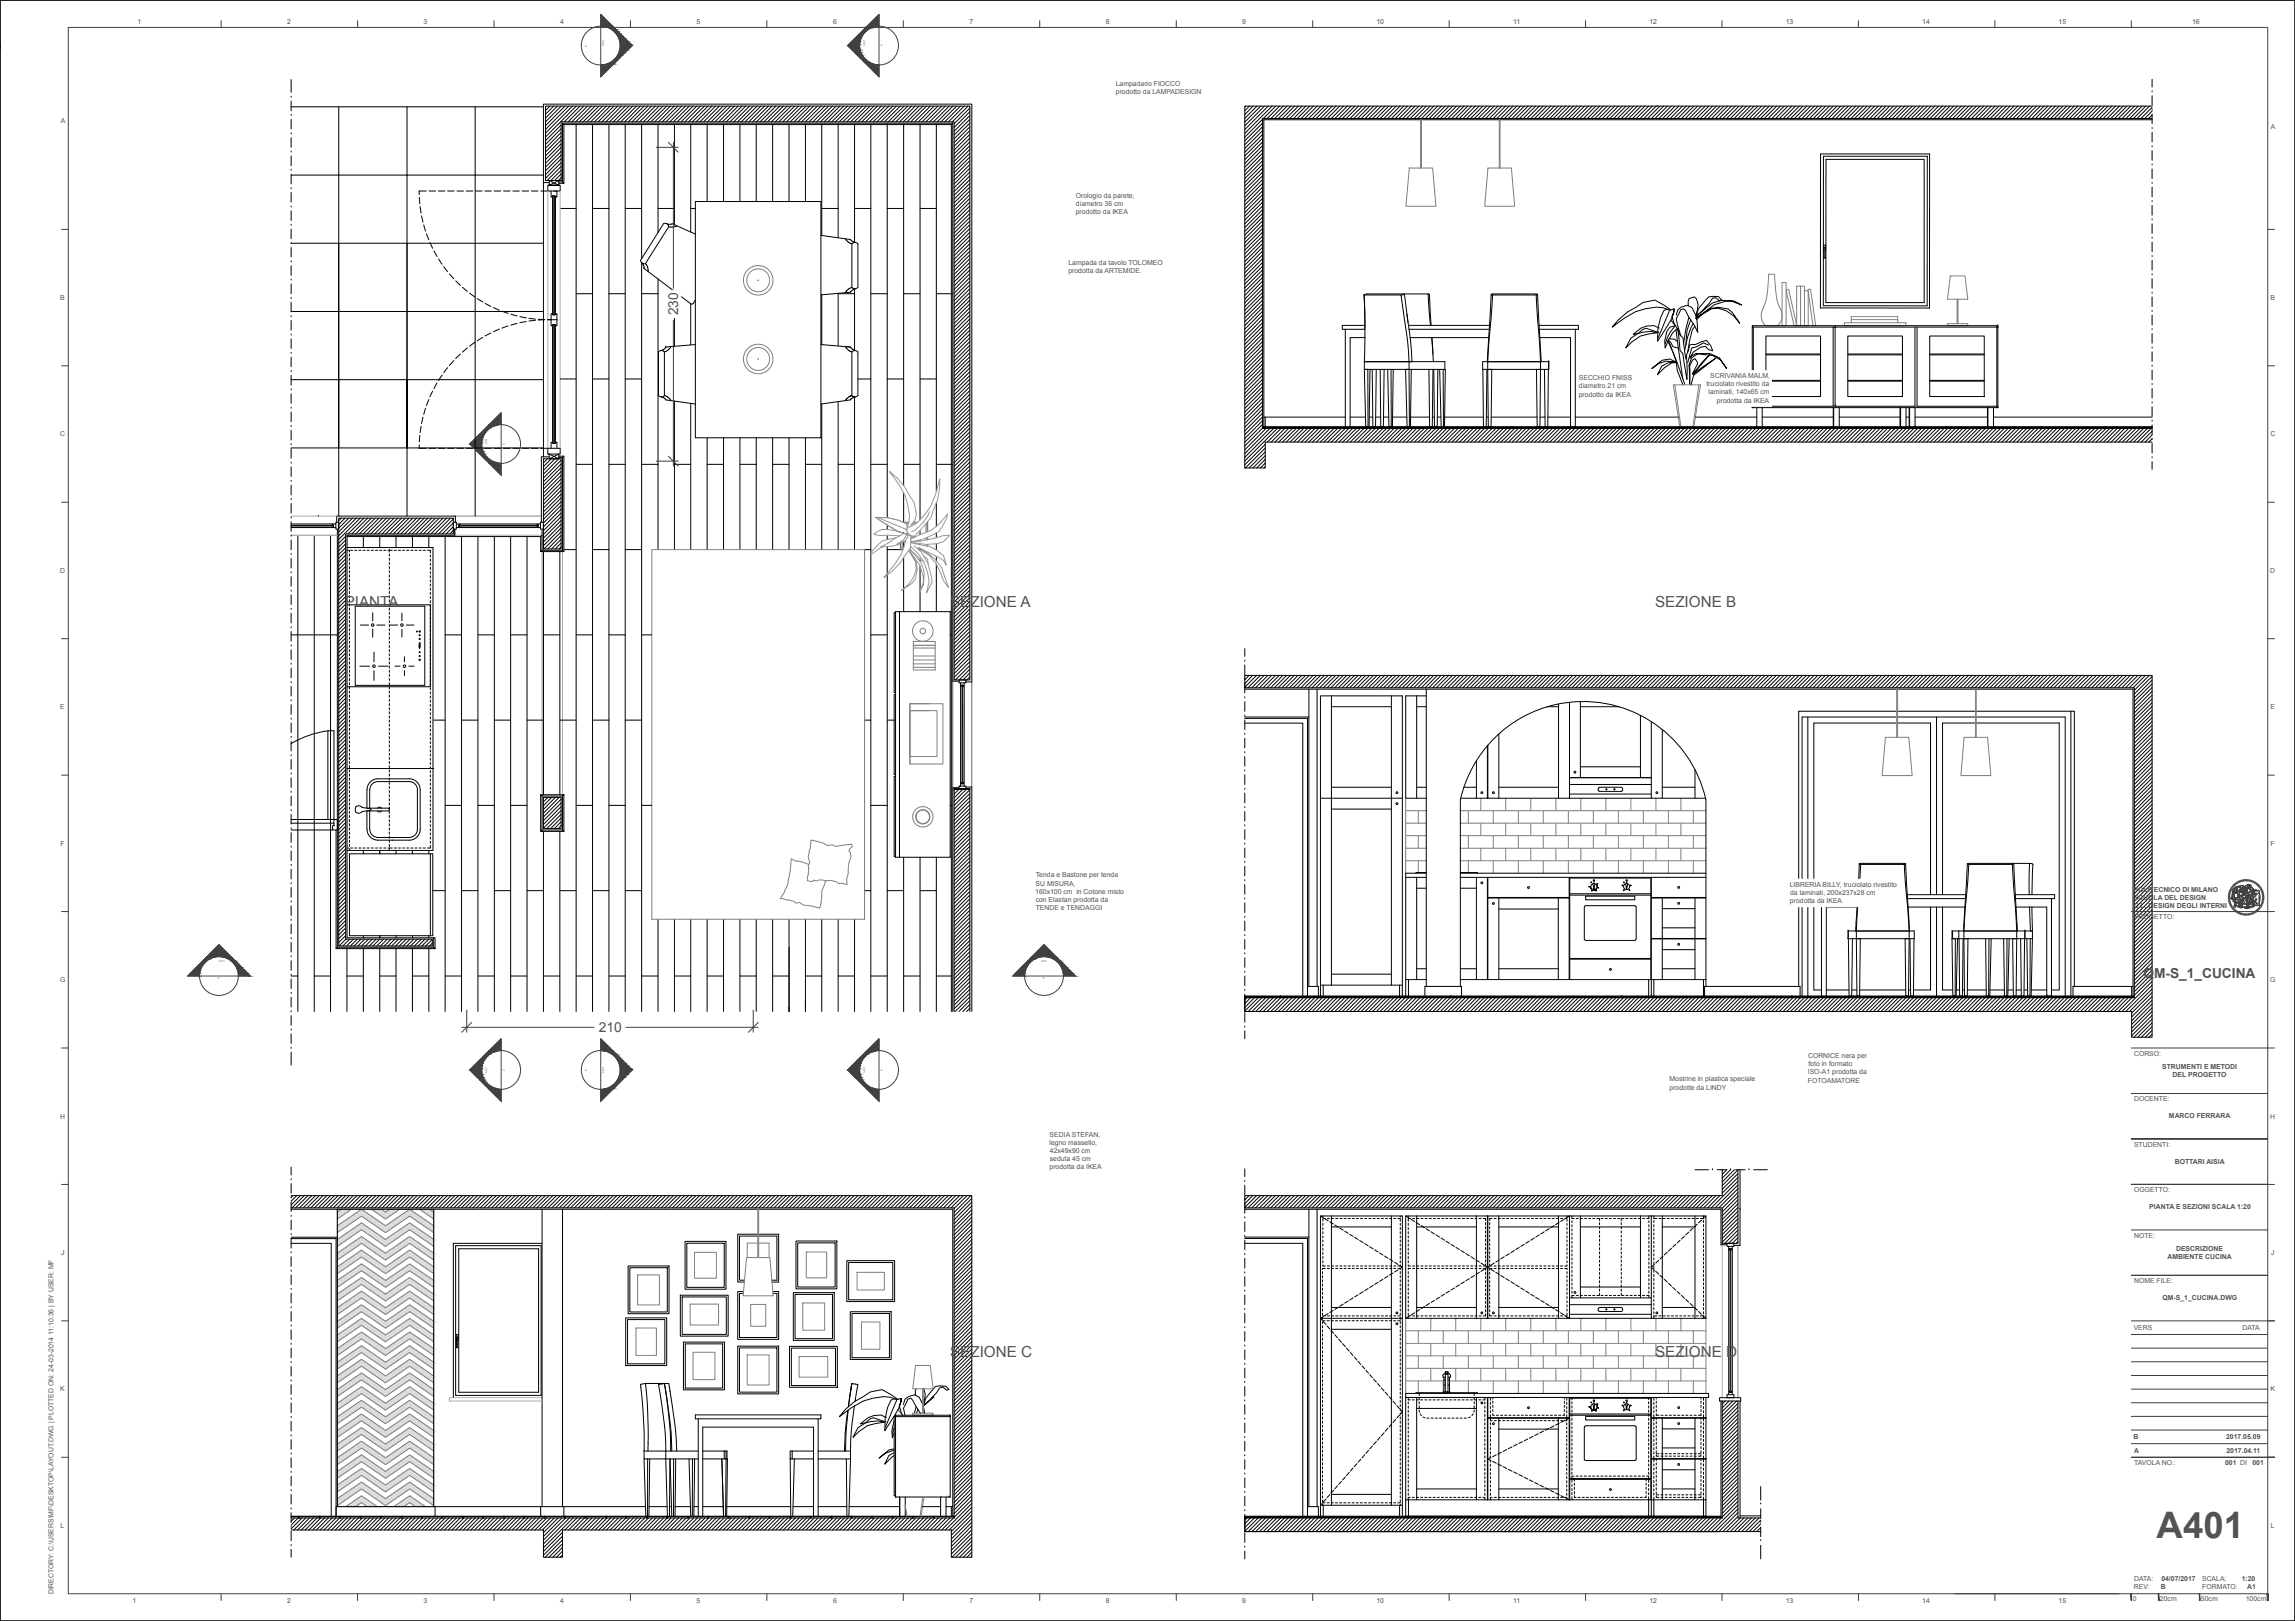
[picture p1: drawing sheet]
<svg xmlns="http://www.w3.org/2000/svg" width="841mm" height="594mm" viewBox="0 0 841 594" stroke-linecap="round" stroke-linejoin="round" font-family="sans-serif">
<defs><g id="words">
<text font-size="13.4" fill="#515151" x="790.3" y="563.6">A401</text>
<g font-size="5.6" fill="#515151">
<text x="126.3" y="222.5">PIANTA</text>
<text x="348.2" y="222.5">SEZIONE A</text>
<text x="606.5" y="222.5">SEZIONE B</text>
<text x="348.2" y="497.1">SEZIONE C</text>
<text x="606.5" y="497.1">SEZIONE D</text>
</g>
<g font-size="5" fill="#515151">
<text x="248.5" y="115.6" transform="rotate(-90 248.5 115.6)">230</text>
<text x="785.5" y="358.2">QM-S_1_CUCINA</text>
<text x="219.4" y="378.2">210</text>
</g>
<g font-size="2.5" fill="#515151">
<text x="50.4" y="8.8">1</text>
<text x="105.3" y="8.8">2</text>
<text x="155.2" y="8.8">3</text>
<text x="205.3" y="8.8">4</text>
<text x="255.2" y="8.8">5</text>
<text x="305.3" y="8.8">6</text>
<text x="355.2" y="8.8">7</text>
<text x="405.2" y="8.8">8</text>
<text x="455.2" y="8.8">9</text>
<text x="504.4" y="8.8">10</text>
<text x="554.5" y="8.8">11</text>
<text x="604.4" y="8.8">12</text>
<text x="654.4" y="8.8">13</text>
<text x="704.4" y="8.8">14</text>
<text x="754.4" y="8.8">15</text>
<text x="803.3" y="8.8">16</text>
<text x="408.9" y="31.4">Lampadario FIOCCO</text>
<text x="408.9" y="34.4">prodotto da LAMPADESIGN</text>
<text x="22.3" y="44.9">A</text>
<text x="832.2" y="47.2">A</text>
<text x="394.3" y="72.5">Orologio da parete,</text>
<text x="394.3" y="75.5">diametro 36 cm</text>
<text x="394.2" y="78.5">prodotto da IKEA</text>
<text x="391.5" y="97">Lampada da tavolo TOLOMEO</text>
<text x="391.5" y="100">prodotta da ARTEMIDE.</text>
<text x="22.1" y="109.9">B</text>
<text x="832" y="109.9">B</text>
<text x="578.6" y="139.3">SECCHIO FNISS</text>
<text x="578.6" y="142.3">diametro 21 cm</text>
<text x="625.3" y="141.5">truciolato rivestito da</text>
<text x="626.7" y="138.5">SCRIVANIA MALM,</text>
<text x="578.5" y="145.4">prodotto da IKEA</text>
<text x="626.1" y="144.5">laminati, 140x65 cm</text>
<text x="629.2" y="147.5">prodotta da IKEA</text>
<text x="22.1" y="159.9">C</text>
<text x="832" y="159.9">C</text>
<text x="22" y="209.9">D</text>
<text x="831.9" y="209.9">D</text>
<text x="22.1" y="259.9">E</text>
<text x="832" y="259.9">E</text>
<text x="22.1" y="309.9">F</text>
<text x="832.1" y="309.9">F</text>
<text x="379.6" y="321.5">Tenda e Bastone per tenda</text>
<text x="379.4" y="327.6">160x100 cm in Cotone misto</text>
<text x="379.5" y="324.6">SU MISURA,</text>
<text x="655.9" y="324.9">LIBRERIA BILLY, truciolato rivestito</text>
<text x="656" y="327.9">da laminati, 200x237x28 cm</text>
<text x="781.9" y="326.8">POLITECNICO DI MILANO</text>
<text x="781.9" y="329.8">SCUOLA DEL DESIGN</text>
<text x="379.5" y="330.6">con Elastan prodotta da</text>
<text x="379.6" y="333.6">TENDE e TENDAGGI</text>
<text x="655.9" y="330.9">prodotta da IKEA</text>
<text x="781.9" y="332.9">C.L. DESIGN DEGLI INTERNI</text>
<text x="782" y="336.9">PROGETTO:</text>
<text x="22" y="359.9">G</text>
<text x="831.9" y="359.9">G</text>
<text x="662.6" y="387.6">CORNICE nera per</text>
<text x="782" y="386.9">CORSO:</text>
<text x="662.5" y="393.6">ISO-A1 prodotta da</text>
<text x="662.7" y="390.6">foto in formato</text>
<text x="792.3" y="391.6">STRUMENTI E METODI</text>
<text x="796.2" y="394.7">DEL PROGETTO</text>
<text x="611.8" y="396.3">Mostrine in plastica speciale</text>
<text x="611.8" y="399.3">prodotte da LINDY</text>
<text x="662.5" y="396.7">FOTOAMATORE</text>
<text x="782" y="403.5">DOCENTE:</text>
<text x="22" y="409.9">H</text>
<text x="794.8" y="409.8">MARCO FERRARA</text>
<text x="831.9" y="409.9">H</text>
<text x="384.6" y="419.5">legno massello,</text>
<text x="384.6" y="416.5">SEDIA STEFAN,</text>
<text x="384.7" y="425.5">seduta 45 cm</text>
<text x="384.7" y="422.6">42x49x90 cm</text>
<text x="782" y="420.2">STUDENTI:</text>
<text x="384.6" y="428.5">prodotta da IKEA</text>
<text x="796.9" y="426.5">BOTTARI AISIA</text>
<text x="782" y="436.9">OGGETTO:</text>
<text x="787.6" y="443">PIANTA E SEZIONI SCALA 1:20</text>
<text x="782" y="453.5">NOTE:</text>
<text x="22.4" y="459.9">J</text>
<text x="794.3" y="461.3">AMBIENTE CUCINA</text>
<text x="797.4" y="458.3">DESCRIZIONE</text>
<text x="832.3" y="459.9">J</text>
<text x="782" y="470.2">NOME FILE:</text>
<text x="792.4" y="476.3">QM-S_1_CUCINA.DWG</text>
<text x="781.9" y="487.4">VERS</text>
<text x="821.8" y="487.4">DATA</text>
<text x="22.1" y="509.9">K</text>
<text x="832" y="509.9">K</text>
<text x="781.9" y="527.4">B</text>
<text x="815.8" y="527.4">2017.05.09</text>
<text x="782" y="532.4">A</text>
<text x="815.9" y="532.4">2017.04.11</text>
<text x="782.1" y="537">TAVOLA NO.:</text>
<text x="815.4" y="536.9">001 DI</text>
<text x="825.4" y="536.9">001</text>
<text x="22.2" y="559.9">L</text>
<text x="832.1" y="559.9">L</text>
<text x="782" y="579.4">DATA:</text>
<text x="792" y="579.4">04/07/2017</text>
<text x="807" y="579.4">SCALA:</text>
<text x="821.5" y="579.4">1:20</text>
<text x="19.6" y="584.3" transform="rotate(-90 19.6 584.3)">DIRECTORY: C:\USERS\MF\DESKTOP\LAYOUT.DWG | PLOTTED ON: 24-03-2014 11:10:36 | BY USER: MF</text>
<text x="48.6" y="587.4">1</text>
<text x="105.3" y="587.4">2</text>
<text x="155.2" y="587.4">3</text>
<text x="205.3" y="587.4">4</text>
<text x="255.2" y="587.4">5</text>
<text x="305.3" y="587.4">6</text>
<text x="355.2" y="587.4">7</text>
<text x="405.2" y="587.4">8</text>
<text x="455.2" y="587.4">9</text>
<text x="504.4" y="587.4">10</text>
<text x="554.5" y="587.4">11</text>
<text x="604.4" y="587.4">12</text>
<text x="654.4" y="587.4">13</text>
<text x="704.4" y="587.4">14</text>
<text x="754.4" y="587.4">15</text>
<text x="781.5" y="586.5">0</text>
<text x="781.9" y="582.3">REV:</text>
<text x="791.5" y="586.5">20cm</text>
<text x="791.9" y="582.4">B</text>
<text x="806.5" y="586.5">50cm</text>
<text x="807" y="582.4">FORMATO:</text>
<text x="823" y="586.5">100cm</text>
<text x="823.4" y="582.4">A1</text>
</g>
<g font-size=".9" fill="#515151">
<text x="215.1" y="17.1" transform="rotate(-90 215.1 17.1)">B</text>
<text x="221.5" y="16.7" transform="rotate(-90 221.5 16.7)">A101</text>
<text x="317.1" y="16.7" transform="rotate(-90 317.1 16.7)">A101</text>
<text x="323.4" y="17" transform="rotate(-90 323.4 17)">A</text>
<text x="178.6" y="162.7" transform="rotate(-90 178.6 162.7)">A101</text>
<text x="185" y="163" transform="rotate(-90 185 163)">C</text>
<text x="80.2" y="352.6">A101</text>
<text x="381.6" y="352.6">A101</text>
<text x="79.8" y="358.9">D</text>
<text x="382.2" y="358.9">D</text>
<text x="178.6" y="393.1" transform="rotate(-90 178.6 393.1)">A101</text>
<text x="185" y="392.5" transform="rotate(-90 185 392.5)">C</text>
<text x="215.1" y="392.5" transform="rotate(-90 215.1 392.5)">B</text>
<text x="221.5" y="393.1" transform="rotate(-90 221.5 393.1)">A101</text>
<text x="317.1" y="393.1" transform="rotate(-90 317.1 393.1)">A101</text>
<text x="323.4" y="392.4" transform="rotate(-90 323.4 392.4)">A</text>
</g>
</g></defs>
<g fill="none" stroke="#808080" stroke-width=".37">
<path d="M238.9 201.4v135.5h77.9v-135.5M334.7 235.1v10.4h8v-10.4h-8h7M334.7 236.5h8M334.7 237.5h8M333.4 257.9h12.1v22.1h-12.1zM333.4 257.9h7M333.4 257.9v22.1M334.7 240.4h8M334.7 244.5h8M334.7 243.3h8M334.7 241.8h8M333.4 260.4h10v16.8h-10z"/>
<path d="M333.4 260.4h7M515.1 292.5v27.5M515.1 297.1h7.6M519.7 297.1v4.5M535.1 297.1h90M538.1 297.1v4.5M542.6 292.5v4.6M547.2 297.1v4.5M551.8 292.5v4.6M556.4 297.1v4.5M561 292.5v4.6M565.5 297.1v4.5"/>
<path d="M570.2 292.5v4.6M574.7 297.1v4.5M579.3 292.5v4.6M583.9 297.1v4.5M588.5 292.5v4.6M593.1 297.1v4.5M597.6 292.5v4.6M602.2 297.1v4.5M606.8 292.5v4.6M611.4 297.1v4.5M616 292.5v4.6M620.5 297.1v4.5"/>
<path d="M296.3 316.8l-.1 .7 .3 .6-.3 2.6-.3 .3v1.8l1.8 .3 .5-.6 1 .4 .7-.4 2.7 .3 1.9-.2 2.3 .6 .5 .6 1.4-.2 1.7 .6-.1-2.1 .5-1.8 .3-4.3 .7-2-.2-1.7-.5-.4 .2-.7 1-1-.2-.8-5.9 .8-1.2-.6-1.7 .3-1.9-1.1-4.2-1-.3 3.2-.7 3 .6 2.1-.5 .7-2-.8-1.9-.5-.4 .2-2.1-.9-.2 3.7-.9 5.3-1.3 3-1.6 2.5h1.1l1.5 .6 .4-.2 2.1 .6 .6 .6 1.5-.2 1.2 .9 3.4 .4 2.7 .8 .4-1.6 .3-4.7 1.5-3.7M515.1 315.4h7.6M515.1 310.8h7.6M515.1 306.2h7.6M515.1 301.6h7.6M519.7 306.2v4.6M519.7 315.4v4.3M535.1 315.4h90M535.1 310.8h90M535.1 306.2h90M535.1 301.6h90M538.1 306.2v4.6"/>
<path d="M538.1 315.4v4.3M542.6 301.6v4.6M542.6 310.8v4.6M547.2 306.2v4.6M547.2 315.4v4.6M551.8 301.6v4.6M551.8 310.8v4.6M556.4 306.2v4.6M556.4 315.4v4.6M561 301.6v4.6M561 310.8v4.6M565.5 306.2v4.6"/>
<path d="M565.5 315.4v4.6M570.2 301.6v4.6M570.2 310.8v4.6M574.7 306.2v4.6M574.7 315.4v4.6M579.3 301.6v4.6M579.3 310.8v4.6M583.9 306.2v4.6M583.9 315.4v4.6M588.5 301.6v4.6M588.5 310.8v4.6M593.1 306.2v4.6"/>
<path d="M593.1 315.4v4.6M597.6 301.6v4.6M597.6 310.8v4.6M602.2 306.2v4.6M602.2 315.4v4.6M606.8 301.6v4.6M606.8 310.8v4.6M611.4 306.2v4.6M611.4 315.4v4.6M616 301.6v4.6M616 310.8v4.6M620.5 306.2v4.6"/>
<path d="M620.5 315.4v4.6M123.6 443.1h35.3v109h-35.3zM123.6 449.2l8.9-6.1 8.8 6.1 8.8-6.1 8.8 6.1M123.6 451.7l8.9-6.1 8.8 6.1 8.8-6.1 8.8 6.1M123.6 454.2l8.9-6.1 8.8 6.1 8.8-6.1 8.8 6.1M123.6 456.7l8.9-6.1 8.8 6.1 8.8-6.1 8.8 6.1M123.6 459.2l8.9-6.1 8.8 6.1 8.8-6.1 8.8 6.1M125.2 443.1l-1.6 1.1M128.8 443.1l-5.2 3.6M136.1 443.1l5.2 3.6 5.2-3.6M139.7 443.1l1.6 1.1 1.5-1.1M153.8 443.1l5.1 3.6"/>
<path d="M157.4 443.1l1.5 1.1M636.9 456.4v55.8M123.6 461.7l8.9-6.1 8.8 6.1 8.8-6.1 8.8 6.1M123.6 464.2l8.9-6.1 8.8 6.1 8.8-6.1 8.8 6.1M123.6 466.7l8.9-6.1 8.8 6.1 8.8-6.1 8.8 6.1M123.6 469.2l8.9-6.1 8.8 6.1 8.8-6.1 8.8 6.1M123.6 471.7l8.9-6.1 8.8 6.1 8.8-6.1 8.8 6.1M123.6 474.2l8.9-6.1 8.8 6.1 8.8-6.1 8.8 6.1M123.6 476.7l8.9-6.1 8.8 6.1 8.8-6.1 8.8 6.1M123.6 479.2l8.9-6.1 8.8 6.1 8.8-6.1 8.8 6.1M123.6 481.7l8.9-6.1 8.8 6.1 8.8-6.1 8.8 6.1M123.6 484.2l8.9-6.1 8.8 6.1 8.8-6.1 8.8 6.1"/>
<path d="M123.6 486.7l8.9-6.1 8.8 6.1 8.8-6.1 8.8 6.1M123.6 489.2l8.9-6.1 8.8 6.1 8.8-6.1 8.8 6.1M123.6 491.7l8.9-6.1 8.8 6.1 8.8-6.1 8.8 6.1M123.6 494.2l8.9-6.1 8.8 6.1 8.8-6.1 8.8 6.1M123.6 496.7l8.9-6.1 8.8 6.1 8.8-6.1 8.8 6.1M123.6 499.2l8.9-6.1 8.8 6.1 8.8-6.1 8.8 6.1M515.1 496.8h110M515.1 492.3h110M515.1 487.7h110M515.1 483.1v27.5M519.7 487.7v4.6M519.7 496.8v4.6"/>
<path d="M524.3 483.1v4.6M524.3 492.3v4.5M528.9 487.7v4.6M528.9 496.8v4.6M533.4 483.1v4.6M533.4 492.3v4.5M538.1 487.7v4.6M538.1 496.8v4.6M542.6 483.1v4.6M542.6 492.3v4.5M547.2 487.7v4.6M547.2 496.8v4.6"/>
<path d="M551.8 483.1v4.6M551.8 492.3v4.5M556.4 487.7v4.6M556.4 496.8v4.6M561 483.1v4.6M561 492.3v4.5M565.5 487.7v4.6M565.5 496.8v4.6M570.2 483.1v4.6M570.2 492.3v4.5M574.7 487.7v4.6M574.7 496.8v4.6"/>
<path d="M579.3 483.1v4.6M579.3 492.3v4.5M583.9 487.7v4.6M583.9 496.8v4.6M588.5 483.1v4.6M588.5 492.3v4.5M593.1 487.7v4.6M593.1 496.8v4.6M597.6 483.1v4.6M597.6 492.3v4.5M602.2 487.7v4.6M602.2 496.8v4.6"/>
<path d="M606.8 483.1v4.6M606.8 492.3v4.5M611.4 487.7v4.6M611.4 496.8v4.6M616 483.1v4.6M616 492.3v4.5M620.5 487.7v4.6M620.5 496.8v4.6M625.1 483.1v27.5M123.6 501.7l8.9-6.1 8.8 6.1 8.8-6.1 8.8 6.1M123.6 504.2l8.9-6.1 8.8 6.1 8.8-6.1 8.8 6.1M123.6 506.7l8.9-6.1 8.8 6.1 8.8-6.1 8.8 6.1"/>
<path d="M123.6 509.2l8.9-6.1 8.8 6.1 8.8-6.1 8.8 6.1M123.6 511.7l8.9-6.1 8.8 6.1 8.8-6.1 8.8 6.1M123.6 514.2l8.9-6.1 8.8 6.1 8.8-6.1 8.8 6.1M123.6 516.7l8.9-6.1 8.8 6.1 8.8-6.1 8.8 6.1M123.6 519.2l8.9-6.1 8.8 6.1 8.8-6.1 8.8 6.1M515.1 506h14M515.1 501.4h110M519.7 506v4.3M524.3 501.4v4.6M528.9 506v4.3M531.2 506h93.9M533.4 501.4v4.6"/>
<path d="M538.1 506v4.3M542.6 501.4v4.6M547.2 506v4.6M551.8 501.4v4.6M556.4 506v4.6M561 501.4v4.6M565.5 506v4.6M570.2 501.4v4.6M574.7 506v4.6M579.3 501.4v4.6M583.9 506v4.6M588.5 501.4v4.6"/>
<path d="M593.1 506v4.6M597.6 501.4v4.6M602.2 506v4.6M606.8 501.4v4.6M611.4 506v4.6M616 501.4v4.6M620.5 506v4.6M123.6 521.7l8.9-6.1 8.8 6.1 8.8-6.1 8.8 6.1M123.6 524.2l8.9-6.1 8.8 6.1 8.8-6.1 8.8 6.1M123.6 526.7l8.9-6.1 8.8 6.1 8.8-6.1 8.8 6.1M123.6 529.2l8.9-6.1 8.8 6.1 8.8-6.1 8.8 6.1M123.6 531.7l8.9-6.1 8.8 6.1 8.8-6.1 8.8 6.1"/>
<path d="M123.6 534.2l8.9-6.1 8.8 6.1 8.8-6.1 8.8 6.1M123.6 536.7l8.9-6.1 8.8 6.1 8.8-6.1 8.8 6.1M123.6 539.2l8.9-6.1 8.8 6.1 8.8-6.1 8.8 6.1M123.6 541.7l8.9-6.1 8.8 6.1 8.8-6.1 8.8 6.1M123.6 544.2l8.9-6.1 8.8 6.1 8.8-6.1 8.8 6.1M123.6 546.7l8.9-6.1 8.8 6.1 8.8-6.1 8.8 6.1M123.6 549.2l8.9-6.1 8.8 6.1 8.8-6.1 8.8 6.1M123.6 551.7l8.9-6.1 8.8 6.1 8.8-6.1 8.8 6.1M126.7 552.1l5.8-4 5.7 4M130.3 552.1l2.2-1.5 2.1 1.5M144.3 552.1l5.8-4 5.8 4M148 552.1l2.1-1.5 2.1 1.5"/>
</g>
<path d="M200.8 70v94.3M205.3 70v94.3M106.7 189.1h16.7M106.7 196.2h16.9M166.1 189.1h32.3M166.6 196.2h32M198.6 201.7v90M199.1 202.1v89.1M206.1 201.7v90M631.1 456.1v56.1M198.6 512.2h-34v1.2h34" fill="none" stroke="#adadad" stroke-width=".37"/>
<g fill="none" stroke="#000" stroke-width=".37">
<path d="M106.7 39.1h92.4M124.1 39.1v25.1h-17.4M149.1 39.1v25.1h-25v24.9M174.1 39.1v25.1h25M200.1 38.9l-.2 .2M201.5 38.9l-1.6 1.6M202.9 38.9l-3 3M204.3 38.9l-4.4 4.4M205.7 38.9l-5.8 5.7M207 38.9l-7.1 7.1M208.4 38.9l-8.5 8.5M209.8 38.9l-9.9 9.9"/>
<path d="M211.2 38.9l-11.3 11.3M212.6 38.9l-5.8 5.7M213.9 38.9l-5.7 5.7M215.3 38.9l-5.7 5.7M216.7 38.9l-5.7 5.7M218.1 38.9l-5.8 5.7M219.5 38.9l-5.8 5.7M220.8 38.9l-5.7 5.7M222.2 38.9l-5.7 5.7M223.6 38.9l-5.7 5.7M225 38.9l-5.8 5.7M226.4 38.9l-5.8 5.7"/>
<path d="M227.7 38.9l-5.7 5.7M229.1 38.9l-5.7 5.7M230.5 38.9l-5.7 5.7M231.9 38.9l-5.8 5.7M233.3 38.9l-5.8 5.7M234.6 38.9l-5.7 5.7M236 38.9l-5.7 5.7M237.4 38.9l-5.7 5.7M238.8 38.9l-5.8 5.7M240.2 38.9l-5.8 5.7M241.5 38.9l-5.7 5.7M242.9 38.9l-5.7 5.7"/>
<path d="M244.3 38.9l-5.7 5.7M245.7 38.9l-5.8 5.7M247.1 38.9l-5.8 5.7M248.4 38.9l-5.7 5.7M249.8 38.9l-5.7 5.7M251.2 38.9l-5.7 5.7M252.6 38.9l-5.8 5.7M254 38.9l-5.8 5.7M255.3 38.9l-5.7 5.7M256.7 38.9l-5.7 5.7M258.1 38.9l-5.7 5.7M259.5 38.9l-5.8 5.7"/>
<path d="M260.9 38.9l-5.8 5.7M262.2 38.9l-5.7 5.7M263.6 38.9l-5.7 5.7M265 38.9l-5.7 5.7M266.4 38.9l-5.8 5.7M267.8 38.9l-5.8 5.7M269.1 38.9l-5.7 5.7M270.5 38.9l-5.7 5.7M271.9 38.9l-5.7 5.7M273.3 38.9l-5.8 5.7M274.7 38.9l-5.8 5.7M276 38.9l-5.7 5.7"/>
<path d="M277.4 38.9l-5.7 5.7M278.8 38.9l-5.7 5.7M280.2 38.9l-5.8 5.7M281.6 38.9l-5.8 5.7M282.9 38.9l-5.7 5.7M284.3 38.9l-5.7 5.7M285.7 38.9l-5.7 5.7M287.1 38.9l-5.8 5.7M288.5 38.9l-5.8 5.7M289.8 38.9l-5.7 5.7M291.2 38.9l-5.7 5.7M292.6 38.9l-5.7 5.7"/>
<path d="M294 38.9l-5.8 5.7M295.4 38.9l-5.8 5.7M296.7 38.9l-5.7 5.7M298.1 38.9l-5.7 5.7M299.5 38.9l-5.7 5.7M300.9 38.9l-5.8 5.7M302.3 38.9l-5.8 5.7M303.6 38.9l-5.7 5.7M305 38.9l-5.7 5.7M306.4 38.9l-5.7 5.7M307.8 38.9l-5.8 5.7M309.2 38.9l-5.8 5.7"/>
<path d="M310.6 38.9l-5.8 5.7M311.9 38.9l-5.7 5.7M313.3 38.9l-5.7 5.7M314.7 38.9l-5.8 5.7M316.1 38.9l-5.8 5.7M317.5 38.9l-5.8 5.7M318.8 38.9l-5.7 5.7M320.2 38.9l-5.7 5.7M321.6 38.9l-5.8 5.7M323 38.9l-5.8 5.7M324.4 38.9l-5.8 5.7M325.7 38.9l-5.7 5.7"/>
<path d="M327.1 38.9l-5.7 5.7M328.5 38.9l-5.7 5.7M329.9 38.9l-5.8 5.7M331.3 38.9l-5.8 5.7M332.6 38.9l-5.7 5.7M334 38.9l-5.7 5.7M335.4 38.9l-5.7 5.7M336.8 38.9l-5.8 5.7M338.2 38.9l-5.8 5.7M339.5 38.9l-5.7 5.7M340.9 38.9l-5.7 5.7M342.3 38.9l-5.7 5.7"/>
<path d="M343.7 38.9l-5.8 5.7M345.1 38.9l-5.8 5.7M346.4 38.9l-5.7 5.7M347.8 38.9l-5.7 5.7M349.2 38.9l-5.7 5.7M350.6 38.9l-5.8 5.7M352 38.9l-5.8 5.7M353.3 38.9l-5.7 5.7M354.7 38.9l-5.7 5.7M355.4 39.6l-5.8 5.8M456.4 38.9l-.3 .3M457.8 38.9l-1.7 1.7"/>
<path d="M459.2 38.9l-3.1 3.1M460.6 38.9l-4.5 4.5M462 38.9l-5.9 5.8M463.3 38.9l-7.2 7.2M464.7 38.9l-8.6 8.6M466.1 38.9l-10 10M467.5 38.9l-4.5 4.5M468.9 38.9l-4.5 4.5M470.2 38.9l-4.4 4.5M471.6 38.9l-4.4 4.5M473 38.9l-4.5 4.5M474.4 38.9l-4.5 4.5"/>
<path d="M475.8 38.9l-4.5 4.5M477.1 38.9l-4.4 4.5M478.5 38.9l-4.4 4.5M479.9 38.9l-4.5 4.5M481.3 38.9l-4.5 4.5M482.7 38.9l-4.5 4.5M484 38.9l-4.4 4.5M485.4 38.9l-4.4 4.5M486.8 38.9l-4.5 4.5M488.2 38.9l-4.5 4.5M489.6 38.9l-4.5 4.5M490.9 38.9l-4.4 4.5"/>
<path d="M492.3 38.9l-4.4 4.5M493.7 38.9l-4.5 4.5M495.1 38.9l-4.5 4.5M496.5 38.9l-4.5 4.5M497.8 38.9l-4.4 4.5M499.2 38.9l-4.4 4.5M500.6 38.9l-4.5 4.5M502 38.9l-4.5 4.5M503.4 38.9l-4.5 4.5M504.7 38.9l-4.4 4.5M506.1 38.9l-4.4 4.5M507.5 38.9l-4.5 4.5"/>
<path d="M508.9 38.9l-4.5 4.5M510.3 38.9l-4.5 4.5M511.6 38.9l-4.4 4.5M513 38.9l-4.4 4.5M514.4 38.9l-4.5 4.5M515.8 38.9l-4.5 4.5M517.2 38.9l-4.5 4.5M518.5 38.9l-4.4 4.5M519.9 38.9l-4.4 4.5M521.3 38.9l-4.5 4.5M522.7 38.9l-4.5 4.5M524.1 38.9l-4.5 4.5"/>
<path d="M525.4 38.9l-4.4 4.5M526.8 38.9l-4.4 4.5M528.2 38.9l-4.5 4.5M529.6 38.9l-4.5 4.5M531 38.9l-4.5 4.5M532.3 38.9l-4.4 4.5M533.7 38.9l-4.4 4.5M535.1 38.9l-4.5 4.5M536.5 38.9l-4.5 4.5M537.9 38.9l-4.5 4.5M539.2 38.9l-4.4 4.5M540.6 38.9l-4.4 4.5"/>
<path d="M542 38.9l-4.5 4.5M543.4 38.9l-4.5 4.5M544.8 38.9l-4.5 4.5M546.1 38.9l-4.4 4.5M547.5 38.9l-4.4 4.5M548.9 38.9l-4.5 4.5M550.3 38.9l-4.5 4.5M551.7 38.9l-4.5 4.5M553 38.9l-4.4 4.5M554.4 38.9l-4.4 4.5M555.8 38.9l-4.5 4.5M557.2 38.9l-4.5 4.5"/>
<path d="M558.6 38.9l-4.5 4.5M559.9 38.9l-4.4 4.5M561.3 38.9l-4.4 4.5M562.7 38.9l-4.5 4.5M564.1 38.9l-4.5 4.5M565.5 38.9l-4.5 4.5M566.8 38.9l-4.4 4.5M568.2 38.9l-4.4 4.5M569.6 38.9l-4.5 4.5M571 38.9l-4.5 4.5M572.4 38.9l-4.5 4.5M573.7 38.9l-4.4 4.5"/>
<path d="M575.1 38.9l-4.4 4.5M576.5 38.9l-4.5 4.5M577.9 38.9l-4.5 4.5M579.3 38.9l-4.5 4.5M580.7 38.9l-4.5 4.5M582 38.9l-4.4 4.5M583.4 38.9l-4.5 4.5M584.8 38.9l-4.5 4.5M586.2 38.9l-4.5 4.5M587.6 38.9l-4.5 4.5M588.9 38.9l-4.4 4.5M590.3 38.9l-4.5 4.5"/>
<path d="M591.7 38.9l-4.5 4.5M593.1 38.9l-4.5 4.5M594.5 38.9l-4.5 4.5M595.8 38.9l-4.4 4.5M597.2 38.9l-4.5 4.5M598.6 38.9l-4.5 4.5M600 38.9l-4.5 4.5M601.4 38.9l-4.5 4.5M602.7 38.9l-4.4 4.5M604.1 38.9l-4.5 4.5M605.5 38.9l-4.5 4.5M606.9 38.9l-4.5 4.5"/>
<path d="M608.3 38.9l-4.5 4.5M609.6 38.9l-4.4 4.5M611 38.9l-4.5 4.5M612.4 38.9l-4.5 4.5M613.8 38.9l-4.5 4.5M615.2 38.9l-4.5 4.5M616.5 38.9l-4.4 4.5M617.9 38.9l-4.5 4.5M619.3 38.9l-4.5 4.5M620.7 38.9l-4.5 4.5M622.1 38.9l-4.5 4.5M623.4 38.9l-4.4 4.5"/>
<path d="M624.8 38.9l-4.5 4.5M626.2 38.9l-4.5 4.5M627.6 38.9l-4.5 4.5M629 38.9l-4.5 4.5M630.3 38.9l-4.4 4.5M631.7 38.9l-4.5 4.5M633.1 38.9l-4.5 4.5M634.5 38.9l-4.5 4.5M635.9 38.9l-4.5 4.5M637.2 38.9l-4.4 4.5M638.6 38.9l-4.5 4.5M640 38.9l-4.5 4.5"/>
<path d="M641.4 38.9l-4.5 4.5M642.8 38.9l-4.5 4.5M644.2 38.9l-4.5 4.5M645.5 38.9l-4.5 4.5M646.9 38.9l-4.5 4.5M648.3 38.9l-4.5 4.5M649.7 38.9l-4.5 4.5M651.1 38.9l-4.5 4.5M652.4 38.9l-4.5 4.5M653.8 38.9l-4.5 4.5M655.2 38.9l-4.5 4.5M656.6 38.9l-4.5 4.5"/>
<path d="M658 38.9l-4.5 4.5M659.3 38.9l-4.5 4.5M660.7 38.9l-4.5 4.5M662.1 38.9l-4.5 4.5M663.5 38.9l-4.5 4.5M664.9 38.9l-4.5 4.5M666.2 38.9l-4.5 4.5M667.6 38.9l-4.5 4.5M669 38.9l-4.5 4.5M670.4 38.9l-4.5 4.5M671.8 38.9l-4.5 4.5M673.1 38.9l-4.4 4.5"/>
<path d="M674.5 38.9l-4.5 4.5M675.9 38.9l-4.5 4.5M677.3 38.9l-4.5 4.5M678.7 38.9l-4.5 4.5M680 38.9l-4.4 4.5M681.4 38.9l-4.5 4.5M682.8 38.9l-4.5 4.5M684.2 38.9l-4.5 4.5M685.6 38.9l-4.5 4.5M686.9 38.9l-4.4 4.5M688.3 38.9l-4.5 4.5M689.7 38.9l-4.5 4.5"/>
<path d="M691.1 38.9l-4.5 4.5M692.5 38.9l-4.5 4.5M693.8 38.9l-4.4 4.5M695.2 38.9l-4.5 4.5M696.6 38.9l-4.5 4.5M698 38.9l-4.5 4.5M699.4 38.9l-4.5 4.5M700.7 38.9l-4.4 4.5M702.1 38.9l-4.5 4.5M703.5 38.9l-4.5 4.5M704.9 38.9l-4.5 4.5M706.3 38.9l-4.5 4.5"/>
<path d="M707.7 38.9l-4.5 4.5M709 38.9l-4.5 4.5M710.4 38.9l-4.5 4.5M711.8 38.9l-4.5 4.5M713.2 38.9l-4.5 4.5M714.6 38.9l-4.5 4.5M715.9 38.9l-4.5 4.5M717.3 38.9l-4.5 4.5M718.7 38.9l-4.5 4.5M720.1 38.9l-4.5 4.5M721.5 38.9l-4.5 4.5M722.8 38.9l-4.5 4.5"/>
<path d="M724.2 38.9l-4.5 4.5M725.6 38.9l-4.5 4.5M727 38.9l-4.5 4.5M728.4 38.9l-4.5 4.5M729.7 38.9l-4.5 4.5M731.1 38.9l-4.5 4.5M732.5 38.9l-4.5 4.5M733.9 38.9l-4.5 4.5M735.3 38.9l-4.5 4.5M736.6 38.9l-4.5 4.5M738 38.9l-4.5 4.5M739.4 38.9l-4.5 4.5"/>
<path d="M740.8 38.9l-4.5 4.5M742.2 38.9l-4.5 4.5M743.5 38.9l-4.5 4.5M744.9 38.9l-4.5 4.5M746.3 38.9l-4.5 4.5M747.7 38.9l-4.5 4.5M749.1 38.9l-4.5 4.5M750.4 38.9l-4.5 4.5M751.8 38.9l-4.5 4.5M753.2 38.9l-4.5 4.5M754.6 38.9l-4.5 4.5M756 38.9l-4.5 4.5"/>
<path d="M757.3 38.9l-4.5 4.5M758.7 38.9l-4.5 4.5M760.1 38.9l-4.5 4.5M761.5 38.9l-4.5 4.5M762.9 38.9l-4.5 4.5M764.2 38.9l-4.5 4.5M765.6 38.9l-4.5 4.5M767 38.9l-4.5 4.5M768.4 38.9l-4.5 4.5M769.8 38.9l-4.5 4.5M771.2 38.9l-4.6 4.5M772.5 38.9l-4.5 4.5"/>
<path d="M773.9 38.9l-4.5 4.5M775.3 38.9l-4.5 4.5M776.7 38.9l-4.5 4.5M778.1 38.9l-4.6 4.5M779.4 38.9l-4.5 4.5M780.8 38.9l-4.5 4.5M782.2 38.9l-4.5 4.5M783.6 38.9l-4.5 4.5M785 38.9l-4.6 4.5M786.3 38.9l-4.5 4.5M787.7 38.9l-4.5 4.5M788.6 39.3l-4 4.1"/>
<path d="M205.6 45.8l-5.7 5.7M205.6 47.2l-5.7 5.7M205.6 48.6l-5.7 5.7M205.6 49.9l-5.7 5.8M205.6 51.3l-5.7 5.8M205.6 52.7l-5.7 5.7M205.6 54.1l-5.7 5.7M205.6 55.5l-5.7 5.7M205.6 56.8l-5.7 5.8M205.6 58.2l-5.7 5.8M205.6 59.6l-5.7 5.7M206.1 45.1l.5 .6v21.5"/>
<path d="M206.6 45.7h142v324.9M211.1 45.7v324.9M217.1 45.7v324.9M223.1 45.7v324.9M229.1 45.7v324.9M235.1 45.7v49M241.1 45.7v39.5M247.1 45.7v36.7M253.1 45.7v39.3M259.1 45.7v28.2M265.1 45.7v28.2M271.2 45.7v28.2"/>
<path d="M277.1 45.7v28.2M283.1 45.7v28.2M289.1 45.7v28.2M295.2 45.7v28.2M301.1 45.7v40.6M307.1 45.7v41.4M313.1 45.7v43.1l-.9 .5v16l.2 .3M319.1 45.7v324.9M325.1 45.1v144.6M331.1 45.7v132.2M337.1 45.7v144.8M343.1 45.7v134.5"/>
<path d="M349.1 45.1h-143v21.6M349.1 45.1v204.5h2.3M349.1 45.1l-.5 .6M355.4 54.8l-5.8 5.7M355.4 58.9l-5.8 5.8M355.4 41l-5.8 5.7M355.4 42.4l-5.8 5.7M355.4 43.8l-5.8 5.7M355.4 45.1l-5.8 5.8M355.4 46.5l-5.8 5.8M355.4 47.9l-5.8 5.7M355.4 49.3l-5.8 5.7"/>
<path d="M355.4 50.7l-5.8 5.7M355.4 52l-5.8 5.8M355.4 53.4l-5.8 5.8M355.4 56.2l-5.8 5.7M355.4 57.6l-5.8 5.7M462.6 43.8l-6.5 6.5M462.6 45.1l-6.5 6.5M462.6 46.5l-6.5 6.5M462.6 47.9l-6.5 6.5M462.6 49.3l-6.5 6.5M462.6 50.7l-6.5 6.5M462.6 52l-6.5 6.5"/>
<path d="M462.6 53.4l-6.5 6.5M462.6 54.8l-6.5 6.5M462.6 56.2l-6.5 6.5M462.6 57.6l-6.5 6.5M462.6 58.9l-6.5 6.5M788.6 40.7l-2.6 2.7M788.6 42.1l-1.3 1.3M153.6 70h2.6M157.2 70h2.4M160.7 70h2.3M164 70h2.4M167.5 70h2.3"/>
<path d="M170.9 70h2.3M174.3 70h2.4M177.7 70h2.3M181.1 70h2.4M184.5 70h2.4M187.9 70h2.4M191.4 70h2.3M194.7 70h2.4M198.2 70h2.6M199.1 66.9v-28.7h157v211.7h-2.1M199.1 66.9v100.5M199.1 66.9h2.2"/>
<path d="M201.3 67.9l3.5-1.8v1.8h-1.8h2.3v2.1h-4.5M201.9 70v2.2h.6v-.5h1v.5h.6v-2.2h-1.1M202.5 72.2v42.8M202.7 71.7v43.7M203.2 71.7v43.7M203.5 72.2v42.8M204.8 67.9l-3.5-1.8v1.8h1.7h-2.2v2.1M204.8 66.7h1.3M205.3 76.4h5.8M205.6 61l-5.1 5.1M205.6 62.4l-3.7 3.7M205.6 63.7l-2.4 2.4"/>
<path d="M205.6 65.1l-1 1M206.1 66.7l.5 .5h-1.8M217.1 76.4h6M229.1 76.4h6M241.1 76.4h6M253.1 76.4h1.8M254.8 73.9h46v86.5h-46zM301.1 76.4h6M313.1 76.4h6M325.1 76.4h6M337.1 76.4h6M355.4 61.7l-5.8 5.7"/>
<path d="M355.4 65.8l-5.8 5.8M355.4 60.3l-5.8 5.8M355.4 63.1l-5.8 5.7M355.4 64.5l-5.8 5.7M355.4 67.2l-5.8 5.8M355.4 68.6l-5.8 5.7M355.4 70l-5.8 5.7M355.4 71.4l-5.8 5.7M355.4 72.7l-5.8 5.8M355.4 74.1l-5.8 5.8M355.4 75.5l-5.8 5.7M355.4 76.9l-5.8 5.7"/>
<path d="M355.4 78.3l-5.8 5.7M355.4 79.6l-5.8 5.8M462.6 60.3l-6.5 6.5M462.6 61.7l-6.5 6.5M462.6 63.1l-6.5 6.5M462.6 64.5l-6.5 6.5M462.6 65.8l-6.5 6.5M462.6 67.2l-6.5 6.5M462.6 68.6l-6.5 6.5M462.6 70l-6.5 6.5M462.6 71.4l-6.5 6.5M462.6 72.7l-6.5 6.5"/>
<path d="M462.6 74.1l-6.5 6.5M462.6 75.5l-6.5 6.5M462.6 76.9l-6.5 6.5M462.6 78.3l-6.5 6.5M462.6 79.7l-6.5 6.4M106.7 89.1h17.4v25.1v-25.1h25v25.1v-25.1h25v-24.9h-25v24.9M199.1 89.1h-25v25.1h-25v24.9v-24.9h-25v24.9v-24.9h-17.4M235.1 96.2v274.4M235.2 96.3l.2 .2M236 98.4h.1M236 98.4l17.1 12.9M243.2 81.9l-8.5 13.5"/>
<path d="M244.8 82.4l.2 .3M245.1 83l-8.6 13.6-1.3-.3M246.3 82l8.5 3.8M300.8 86.3l10.9 1.5M314.4 89.3v16M355.4 82.4l-5.8 5.7M355.4 86.5l-5.8 5.8M355.4 93.4l-5.8 5.8M355.4 81l-5.8 5.8M355.4 83.8l-5.8 5.7M355.4 85.2l-5.8 5.7M355.4 87.9l-5.8 5.8"/>
<path d="M355.4 89.3l-5.8 5.7M355.4 90.7l-5.8 5.7M355.4 92.1l-5.8 5.7M355.4 94.8l-5.8 5.8M355.4 96.2l-5.8 5.7M355.4 97.6l-5.8 5.7M355.4 99l-5.8 5.7M462.6 81l-6.5 6.5M462.6 82.4l-6.5 6.5M462.6 83.8l-6.5 6.5M462.6 85.2l-6.5 6.5M462.6 86.6l-6.5 6.4"/>
<path d="M462.6 87.9l-6.5 6.5M462.6 89.3l-6.5 6.5M462.6 90.7l-6.5 6.5M462.6 92.1l-6.5 6.5M462.6 93.5l-6.5 6.4M462.6 94.8l-6.5 6.5M462.6 96.2l-6.5 6.5M462.6 97.6l-6.5 6.5M462.6 99l-6.5 6.5M199.1 114.2h-25v24.9h25M201.9 117.2v-2.2h.6v.4h1v-.4h.6v2.2M201.9 117.2h2.2v2.2h-.6v-.5h-1v.5h-.6z"/>
<path d="M202.5 119.4v42.7M202.7 118.9v43.6M203.2 118.9v43.6M203.5 119.4v42.7M211.1 107.6h6M223.1 107.6h6M235.1 107.6h6M241.1 102.2v99.2M247.1 106.8v20.1M247.1 107.6h1.1M253.1 111.4v15M254.8 110l-.8 1.2"/>
<path d="M301.1 108v18.3M307.1 107.5v19.3M307.1 107.6h6M311.7 107.1h.1M311.7 107.1l-10.9 1M312.8 105.7l.6 .1-.2 .1M313.1 105.8v22.7l-.9 .5v16l.2 .2M319.1 107.6h6M331.1 107.6h6M343.1 107.6h6M355.4 114.1l-5.8 5.8M355.4 118.3l-5.8 5.7"/>
<path d="M355.4 100.3l-5.8 5.8M355.4 101.7l-5.8 5.8M355.4 103.1l-5.8 5.7M355.4 104.5l-5.8 5.7M355.4 105.9l-5.8 5.7M355.4 107.2l-5.8 5.8M355.4 108.6l-5.8 5.8M355.4 110l-5.8 5.7M355.4 111.4l-5.8 5.7M355.4 112.8l-5.8 5.7M355.4 115.5l-5.8 5.8M355.4 116.9l-5.8 5.7"/>
<path d="M355.4 119.7l-5.8 5.7M462.6 100.4l-6.5 6.4M462.6 101.7l-6.5 6.5M462.6 103.1l-6.5 6.5M462.6 104.5l-6.5 6.5M462.6 105.9l-6.5 6.5M462.6 107.3l-6.5 6.4M462.6 108.6l-6.5 6.5M462.6 110l-6.5 6.5M462.6 111.4l-6.5 6.5M462.6 112.8l-6.5 6.5M462.6 114.2l-6.5 6.4"/>
<path d="M462.6 115.5l-6.5 6.5M462.6 116.9l-6.5 6.5M462.6 118.3l-6.5 6.5M462.6 119.7l-6.5 6.5M106.7 139.1h17.4v25v-25h25v25v-25h25v25h-25v25M205.3 138.9h5.8M217.1 138.9h6M229.1 138.9h6M241.1 138.9h.2M241.3 129v16M242.5 128.4l-.3 .1h.7M243.2 128.7l.3 .3v16l-.9 .4"/>
<path d="M244 127.2h.1M254.8 126.3l-10.8 .9M300.8 126.3l10.9 .9-1.2-.1M313.2 128.4l.4 .1M314.4 138.9h4.7M314.4 129v16M325.1 138.9h6M337.1 138.9h6M355.4 139l-5.8 5.7M355.4 121l-5.8 5.8M355.4 122.4l-5.8 5.8M355.4 125.2l-5.8 5.7"/>
<path d="M355.4 126.6l-5.8 5.7M355.4 129.3l-5.8 5.8M355.4 123.8l-5.8 5.7M355.4 127.9l-5.8 5.8M355.4 130.7l-5.8 5.7M355.4 132.1l-5.8 5.7M355.4 133.5l-5.8 5.7M355.4 134.8l-5.8 5.8M355.4 136.2l-5.8 5.8M355.4 137.6l-5.8 5.7M462.6 121.1l-6.5 6.4M462.6 122.4l-6.5 6.5"/>
<path d="M462.6 123.8l-6.5 6.5M462.6 125.2l-6.5 6.5M462.6 126.6l-6.5 6.5M462.6 128l-6.5 6.4M462.6 129.3l-6.5 6.5M462.6 130.7l-6.5 6.5M462.6 132.1l-6.5 6.5M462.6 133.5l-6.5 6.5M462.6 134.9l-6.5 6.4M462.6 136.2l-6.5 6.5M462.6 137.6l-6.5 6.5M462.6 139l-6.5 6.5"/>
<path d="M244 146.5l10.8 1.6M247.1 147v54.4M253.1 147.8v53.6M301.1 148v53.4M307.1 147.2v54.2M311.7 146.5l-10.9 1.6M312.8 145.4h.3v56M355.4 141.7l-5.8 5.8M355.4 148.6l-5.8 5.8M355.4 145.9l-5.8 5.7M355.4 140.4l-5.8 5.7M355.4 143.1l-5.8 5.8"/>
<path d="M355.4 144.5l-5.8 5.7M355.4 147.3l-5.8 5.7M355.4 150l-5.8 5.8M355.4 151.4l-5.8 5.7M355.4 152.8l-5.8 5.7M355.4 154.2l-5.8 5.7M355.4 155.5l-5.8 5.8M355.4 156.9l-5.8 5.8M355.4 158.3l-5.8 5.7M355.4 159.7l-5.8 5.7M462.6 140.4l-6.5 6.5M462.6 141.8l-6.5 6.4"/>
<path d="M462.6 143.1l-6.5 6.5M462.6 144.5l-6.5 6.5M462.6 145.9l-6.5 6.5M462.6 147.3l-6.5 6.5M462.6 148.7l-6.5 6.4M462.6 150l-6.5 6.5M462.6 151.4l-6.5 6.5M462.6 152.8l-6.5 6.5M462.6 154.2l-6.5 6.5M462.6 155.6l-6.5 6.4M462.6 156.9l-6.5 6.5M463.9 157l-7.8 7.8"/>
<path d="M465.3 157l-9.2 9.2M466.7 157l-10.6 10.6M468.1 157l-12 11.9M469.4 157l-5 5M470.8 157l-5 5M472.2 157l-5 5M473.6 157l-5 5M475 157l-5 5M476.3 157l-5 5M477.7 157l-5 5M479.1 157l-5 5M480.5 157l-5 5"/>
<path d="M481.9 157l-5 5M483.2 157l-5 5M484.6 157l-5 5M486 157l-5 5M487.4 157l-5 5M488.8 157l-5 5M490.1 157l-5 5M491.5 157l-5 5M492.9 157l-5 5M494.3 157l-5 5M495.7 157l-5 5M497 157l-5 5"/>
<path d="M498.4 157l-5 5M499.8 157l-5 5M501.2 157l-5 5M502.6 157l-5 5M503.9 157l-5 5M505.3 157l-5 5M506.7 157l-5 5M508.1 157l-5 5M509.5 157l-5 5M510.8 157l-5 5M512.2 157l-5 5M513.6 157l-5 5"/>
<path d="M515 157l-5 5M516.4 157l-5 5M517.7 157l-5 5M519.1 157l-5 5M520.5 157l-5 5M521.9 157l-5 5M523.3 157l-5 5M524.6 157l-5 5M526 157l-5 5M527.4 157l-5 5M528.8 157l-5 5M530.2 157l-5 5"/>
<path d="M531.5 157l-5 5M532.9 157l-5 5M534.3 157l-5 5M535.7 157l-5 5M537.1 157l-5 5M538.4 157l-5 5M539.8 157l-5 5M541.2 157l-5 5M542.6 157l-5 5M544 157l-5 5M545.3 157l-5 5M546.7 157l-5 5"/>
<path d="M548.1 157l-5 5M549.5 157l-5 5M550.9 157l-5 5M552.2 157l-5 5M553.6 157l-5 5M555 157l-5 5M556.4 157l-5 5M557.8 157l-5 5M559.1 157l-5 5M560.5 157l-5 5M561.9 157l-5 5M563.3 157l-5 5"/>
<path d="M564.7 157l-5 5M566 157l-5 5M567.4 157l-5 5M568.8 157l-5 5M570.2 157l-5 5M571.6 157l-5 5M572.9 157l-4.9 5M574.3 157l-5 5M575.7 157l-5 5M577.1 157l-5 5M578.5 157l-5 5M579.9 157l-5 5"/>
<path d="M581.2 157l-5 5M582.6 157l-5 5M584 157l-5 5M585.4 157l-5 5M586.8 157l-5 5M588.1 157l-5 5M589.5 157l-5 5M590.9 157l-5 5M592.3 157l-5 5M593.7 157l-5 5M595 157l-5 5M596.4 157l-5 5"/>
<path d="M597.8 157l-5 5M599.2 157l-5 5M600.6 157l-5 5M601.9 157l-5 5M603.3 157l-5 5M604.7 157l-5 5M606.1 157l-5 5M607.5 157l-5 5M608.8 157l-5 5M610.2 157l-5 5M611.6 157l-5 5M613 157l-5 5"/>
<path d="M614.4 157l-5 5M615.7 157l-5 5M617.1 157l-5 5M618.5 157l-5 5M619.9 157l-5 5M621.3 157l-5 5M622.6 157l-5 5M624 157l-5 5M625.4 157l-5 5M626.8 157l-5 5M628.2 157l-5 5M629.5 157l-5 5"/>
<path d="M630.9 157l-5 5M632.3 157l-5 5M633.7 157l-5 5M635.1 157l-5 5M636.4 157l-4.9 5M637.8 157l-5 5M639.2 157l-5 5M640.6 157l-5 5M642 157l-5 5M643.3 157l-4.9 5M644.7 157l-5 5M646.1 157l-5 5"/>
<path d="M647.5 157l-5 5M648.9 157l-5 5M650.2 157l-4.9 5M651.6 157l-5 5M653 157l-5 5M654.4 157l-5 5M655.8 157l-5 5M657.1 157l-4.9 5M658.5 157l-5 5M659.9 157l-5 5M661.3 157l-5 5M662.7 157l-5 5"/>
<path d="M664 157l-4.9 5M665.4 157l-5 5M666.8 157l-5 5M668.2 157l-5 5M669.6 157l-5 5M670.9 157l-4.9 5M672.3 157l-5 5M673.7 157l-5 5M675.1 157l-5 5M676.5 157l-5 5M677.8 157l-4.9 5M679.2 157l-5 5"/>
<path d="M680.6 157l-5 5M682 157l-5 5M683.4 157l-5 5M684.7 157l-4.9 5M686.1 157l-5 5M687.5 157l-5 5M688.9 157l-5 5M690.3 157l-5 5M691.6 157l-4.9 5M693 157l-5 5M694.4 157l-5 5M695.8 157l-5 5"/>
<path d="M697.2 157l-5 5M698.5 157l-4.9 5M699.9 157l-4.9 5M701.3 157l-5 5M702.7 157l-5 5M704.1 157l-5 5M705.4 157l-4.9 5M706.8 157l-4.9 5M708.2 157l-5 5M709.6 157l-5 5M711 157l-5 5M712.3 157l-4.9 5"/>
<path d="M713.7 157l-4.9 5M715.1 157l-5 5M716.5 157l-5 5M717.9 157l-5 5M719.2 157l-4.9 5M720.6 157l-4.9 5M722 157l-5 5M723.4 157l-5 5M724.8 157l-5 5M726.1 157l-4.9 5M727.5 157l-4.9 5M728.9 157l-5 5"/>
<path d="M730.3 157l-5 5M731.7 157l-5 5M733.1 157l-5 5M734.4 157l-4.9 5M735.8 157l-5 5M737.2 157l-5 5M738.6 157l-5 5M740 157l-5 5M741.3 157l-4.9 5M742.7 157l-5 5M744.1 157l-5 5M745.5 157l-5 5"/>
<path d="M746.9 157l-5 5M748.2 157l-4.9 5M749.6 157l-5 5M751 157l-5 5M752.4 157l-5 5M753.8 157l-5 5M755.1 157l-4.9 5M756.5 157l-5 5M757.9 157l-5 5M759.3 157l-5 5M760.7 157l-5 5M762 157l-4.9 5"/>
<path d="M763.4 157l-5 5M764.8 157l-5 5M766.2 157l-5 5M767.6 157l-5 5M768.9 157l-4.9 5M770.3 157l-5 5M771.7 157l-5 5M773.1 157l-5 5M774.5 157l-5 5M775.8 157l-4.9 5M777.2 157l-5 5M778.6 157l-5 5"/>
<path d="M780 157l-5 5M781.4 157l-5 5M782.7 157l-4.9 5M784.1 157l-5 5M785.5 157l-5 5M786.9 157l-5 5M788.3 157l-5 5M788.6 158l-3.9 4M788.6 159.4l-2.5 2.6M106.7 164.1h42.4M124.1 164.1v25M153.6 164.3h2.6"/>
<path d="M157.2 164.3h2.4M160.7 164.3h2.3M164 164.3h2.4M167.5 164.3h2.3M170.9 164.3h2.3M174.3 164.3h2.4M177.7 164.3h2.3M181.1 164.3h2.4M184.5 164.3h2.4M187.9 164.3h2.4M191.4 164.3h2.3M194.7 164.3h2.4"/>
<path d="M198.2 164.3h2.6v2.1h4.5v-2.1M199.1 164.1h-25v25M199.1 168.1h6.5v33h-6.5zM199.2 168.1l-.1 .2M200.6 168.1l-1.5 1.5M201.3 166.4l3.5 1.7h-3.5zM201.3 167.4h-2.9v24M201.3 168.1l3.5-1.7v1.7M201.9 164.3v-2.2h.6v.4h1v-.4h.6v2.2M202 168.1l-2.9 2.9M203.4 168.1l-4.3 4.3M204.8 167.2h1.8v34.9h-8.5"/>
<path d="M204.8 168.1l-5.7 5.7M204.8 167.6h1.3M205.6 168.6l-6.5 6.6M205.6 170l-6.5 6.5M205.6 171.4l-6.5 6.5M205.6 172.8l-6.5 6.5M205.6 174.2l-6.5 6.5M205.6 175.5l-6.5 6.6M205.6 176.9l-6.5 6.5M205.6 178.3l-6.5 6.5M205.6 179.7l-6.5 6.5M206.1 167.6v34.1"/>
<path d="M206.6 167.2l-.5 .4M211.1 170.2h6M223.1 170.2h6M235.1 170.2h6M247.1 170.2h6M259.1 160.4v41M259.1 170.2h6M265.1 160.4v41M271.2 160.4v41M271.2 170.2h5.9M277.1 160.4v41M283.1 160.4v41"/>
<path d="M283.1 170.2h6M289.1 160.4v41M295.2 160.4v41M295.2 170.2h5.9M307.1 170.2h6M319.1 170.2h6M331.1 170.2h6M343.1 170.2h6M355.4 161.1l-5.8 5.7M355.4 162.4l-5.8 5.8M355.4 163.8l-5.8 5.8M355.4 165.2l-5.8 5.7"/>
<path d="M355.4 166.6l-5.8 5.7M355.4 168l-5.8 5.7M355.4 169.3l-5.8 5.8M355.4 170.7l-5.8 5.8M355.4 172.1l-5.8 5.7M355.4 173.5l-5.8 5.7M355.4 174.9l-5.8 5.7M355.4 176.2l-5.8 5.8M355.4 177.6l-5.8 5.8M355.4 179l-5.8 5.7M463.6 162.8l-7.5 7.5M463.6 164.2l-7.2 7.3"/>
<path d="M463.6 165.6l-5.8 5.9M463.6 167l-4.5 4.5M463.6 168.3l-3.1 3.2M463.6 169.7l-1.7 1.8M463.6 171.1l-.3 .4M788.6 160.8l-1.2 1.2M106.7 192h15.1M106.7 192.5h15.5M106.7 192.8h15.5M106.7 193.3h15.1M109.1 196.2v174.4M115.2 196.2v174.4"/>
<path d="M116.6 189.1h.1M121.1 196.2v174.4M123.4 191.4v-2.3h43.5v2.3M123.6 193.9v153.2M125.1 189.9l-1 .9M126.4 189.9l-2.3 2.3M126.7 196.5l-2.6 2.6M126.7 197.9l-2.6 2.6M126.7 199.3l-2.6 2.5M127.8 189.9l-3.7 3.7M129.2 189.9l-5.1 5M130.6 189.9l-6.5 6.4"/>
<path d="M132 189.9l-7.9 7.8M133.3 189.9l-5.7 5.7M134.7 189.9l-5.7 5.7M136.1 189.9l-5.7 5.7M137.5 189.9l-5.8 5.7M138.9 189.9l-5.8 5.7M140.2 189.9l-5.7 5.7M141.6 189.9l-5.7 5.7M143 189.9l-5.7 5.7M144.4 189.9l-5.8 5.7M145.8 189.9l-5.8 5.7M147.1 189.9l-5.7 5.7"/>
<path d="M148.5 189.9l-5.7 5.7M149.9 189.9l-5.7 5.7M151.3 189.9l-5.8 5.7M152.7 189.9l-5.8 5.7M154 189.9l-5.7 5.7M155.4 189.9l-5.7 5.7M156.8 189.9l-5.7 5.7M158.2 189.9l-5.8 5.7M159.6 189.9l-5.8 5.7M160.9 189.9l-5.7 5.7M162.3 189.9l-5.7 5.7M163.1 196.6v174"/>
<path d="M163.7 189.9l-5.7 5.7M165.1 189.9l-5.8 5.7M166.1 190.2l-5.4 5.4M166.1 191.6l-4 4M166.1 193l-2.6 2.6M166.1 194.3l-1.2 1.3M166.6 193.9v2.3h-39.4v147.4h31.7M168.1 192.5h29.1M168.1 192.8h29.1M168.5 192h28.3M168.5 193.3h28.3M169.1 196.6v174"/>
<path d="M175.1 196.6v174M181.2 196.6v174M187.1 196.6v174M193.1 196.6v174M198.1 196.6v5.5l.5-.4M198.6 196.2l-.5 .4h-70.9M198.6 193.9v7.8M205.6 181.1l-6.5 6.5M205.6 182.4l-6.5 6.6M205.6 183.8l-6.5 6.5M205.6 185.2l-6.5 6.5M205.6 186.6l-6.5 6.5"/>
<path d="M205.6 188l-6.5 6.5M205.6 189.3l-6.5 6.6M205.6 190.7l-6.5 6.5M205.6 192.1l-6.5 6.5M205.6 193.5l-6.5 6.5M205.6 194.9l-6.2 6.2M205.6 196.2l-4.8 4.9M205.6 197.6l-3.5 3.5M205.6 199l-2.1 2.1M325.1 192.4v1.6M325.1 196.2v1.5M331.1 195.4h.1"/>
<path d="M331.1 180.6v10.9M331.1 198.6v2M337.1 194.5v1.4M337.1 197.8v.5M337.1 199.2v.4M343.1 184.2v8.6M343.1 195.3v1.7M343.1 199.2v2.3M355.4 190l-5.8 5.8M355.4 194.2l-5.8 5.7M355.4 196.9l-5.8 5.8M355.4 198.3l-5.8 5.8"/>
<path d="M355.4 180.4l-5.8 5.7M355.4 181.8l-5.8 5.7M355.4 183.1l-5.8 5.8M355.4 184.5l-5.8 5.8M355.4 185.9l-5.8 5.7M355.4 187.3l-5.8 5.7M355.4 188.7l-5.8 5.7M355.4 191.4l-5.8 5.8M355.4 192.8l-5.8 5.7M355.4 195.6l-5.8 5.7M355.4 199.7l-5.8 5.7M126.7 200.7l-2.6 2.5"/>
<path d="M126.7 202l-2.6 2.6M126.7 203.4l-2.6 2.6M126.7 204.8l-2.6 2.6M126.7 206.2l-2.6 2.5M126.7 207.6l-2.6 2.5M126.7 208.9l-2.6 2.6M126.7 210.3l-2.6 2.6M126.7 211.7l-2.6 2.6M126.7 213.1l-2.6 2.5M126.7 214.5l-2.6 2.5M126.7 215.8l-2.6 2.6M126.7 217.2l-2.6 2.6"/>
<path d="M126.7 218.6l-2.6 2.6M126.7 220l-2.6 2.5M142.7 201.7v.6M142.7 203.1v.7M142.7 204.6v.7M142.7 206.1v.8M142.7 207.6v.8M142.7 209.1v.8M142.7 210.7v.7M142.7 212.2v.8M142.7 213.7v.7M142.7 215.2v.8"/>
<path d="M142.7 216.7v.8M142.7 218.2v.8M142.7 219.8v.7M158.7 200.6v111h-31.5M198.6 201.7h7.5M199.1 202.1v89.1M205.2 202.1v89.1M205.6 200.4l-.7 .7M206.1 201.7l.5 .4M206.6 201.4h4.5M217.1 201.4h6M229.1 201.4h6"/>
<path d="M316.8 201.4h2.3M325.1 201.4h5.7M325.1 200.3v170.3M331.1 204.3v19.8M337.1 201.4h1M337.1 200.9v.9M337.1 204.8v.9M337.1 207.4v16.7M342.9 201.4h.2M343.1 203.9v1.7M343.1 206.7v17.4M355.4 201.1l-5.8 5.7"/>
<path d="M355.4 203.8l-5.8 5.8M355.4 205.2l-5.8 5.8M355.4 208l-5.8 5.7M355.4 212.1l-5.8 5.8M355.4 217.6l-5.8 5.8M355.4 202.5l-5.8 5.7M355.4 206.6l-5.8 5.7M355.4 209.4l-5.8 5.7M355.4 210.7l-5.8 5.8M355.4 213.5l-5.8 5.7M355.4 214.9l-5.8 5.7M355.4 216.3l-5.8 5.7"/>
<path d="M355.4 219l-5.8 5.8M106.7 232.6h16.9M126.7 221.4l-2.6 2.5M126.7 222.7l-2.6 2.6M126.7 224.1l-2.6 2.6M126.7 225.5l-2.6 2.6M126.7 226.9l-2.6 2.5M126.7 228.3l-2.6 2.5M126.7 229.6l-2.6 2.6M126.7 231l-2.6 2.6M126.7 232.4l-2.6 2.6M126.7 233.8l-2.6 2.5"/>
<path d="M126.7 235.2l-2.6 2.5M126.7 236.5l-2.6 2.6M126.7 237.9l-2.6 2.6M126.7 239.3l-2.6 2.6M127.2 221.6h30.5v30.1h-30.5M142.7 221.3v.8M142.7 222.8v.8M142.7 224.3v.8M142.7 225.9v.7M142.7 227.4v.8M142.7 228.9v.7M142.7 230.4v.8"/>
<path d="M142.7 231.9v.8M142.7 233.4v.8M142.7 235v.7M142.7 236.5v.8M142.7 238v.8M142.7 239.5v.8M163.1 232.6h6M175.1 232.6h6.1M187.1 232.6h6M199.1 232.6h6.1M211.1 232.6h6M223.1 232.6h6"/>
<path d="M235.1 232.6h3.8M319.1 232.6h6M328.2 224.1l20 .1v89.9h-20zM328.2 224.5h-.5v29.2l.4 .1M329.6 224.1v90M348.2 232.6h.4M355.4 221.8l-5.8 5.7M355.4 224.5l-5.8 5.8M355.4 225.9l-5.8 5.8M355.4 228.7l-5.8 5.7M355.4 231.4l-5.8 5.8M355.4 232.8l-5.8 5.8"/>
<path d="M355.4 235.6l-5.8 5.7M355.4 239.7l-5.8 5.8M355.4 220.4l-5.8 5.7M355.4 223.2l-5.8 5.7M355.4 227.3l-5.8 5.7M355.4 230.1l-5.8 5.7M355.4 234.2l-5.8 5.7M355.4 237l-5.8 5.7M355.4 238.3l-5.8 5.8M126.7 242.1l-2.6 2.5M126.7 244.8l-2.6 2.6M126.7 246.2l-2.6 2.6"/>
<path d="M126.7 249l-2.6 2.5M126.7 255.9l-2.6 2.5M126.7 258.6l-2.6 2.6M126.7 240.7l-2.6 2.5M126.7 243.4l-2.6 2.6M126.7 247.6l-2.6 2.5M126.7 250.3l-2.6 2.6M126.7 251.7l-2.6 2.6M126.7 253.1l-2.6 2.6M126.7 254.5l-2.6 2.5M126.7 257.2l-2.6 2.6M142.7 241.1v.7"/>
<path d="M142.7 242.6v.8M142.7 244.1v.8M142.7 245.6v.8M142.7 247.1v.8M142.7 248.6v.8M142.7 250.2v.7M142.7 251.7v.8M142.7 253.2v.8M142.7 254.7v.8M142.7 256.3v.7M142.7 257.8v.8M142.7 259.3v.8"/>
<path d="M328.1 254.5h.1M328.1 254.5h-.4v29.2M352 251.5v35.2M352.6 251.1v36.1M352.8 251.1v36.1M353.1 251.5h.1M353.3 251.5v35.2M355.4 245.2l-3.9 4M355.4 241.1l-5.8 5.7M355.4 242.5l-5.8 5.7M355.4 243.9l-5.3 5.3M355.4 246.6l-2.5 2.6"/>
<path d="M355.4 248l-1.1 1.2M456.3 247.5l-.2 .2M457.7 247.5l-1.6 1.6M459.1 247.5l-3 3M460.5 247.5l-4.4 4.4M461.9 247.5l-4.6 4.5M463.2 247.5l-4.5 4.5M464.6 247.5l-4.5 4.5M466 247.5l-4.5 4.5M467.4 247.5l-4.5 4.5M468.8 247.5l-4.6 4.5M470.1 247.5l-4.5 4.5"/>
<path d="M471.5 247.5l-4.5 4.5M472.9 247.5l-4.5 4.5M474.3 247.5l-4.5 4.5M475.7 247.5l-4.6 4.5M477 247.5l-4.5 4.5M478.4 247.5l-4.5 4.5M479.8 247.5l-4.5 4.5M481.2 247.5l-4.5 4.5M482.6 247.5l-4.6 4.5M483.9 247.5l-4.5 4.5M485.3 247.5l-4.5 4.5M486.7 247.5l-4.5 4.5"/>
<path d="M488.1 247.5l-4.5 4.5M489.5 247.5l-4.6 4.5M490.8 247.5l-4.5 4.5M492.2 247.5l-4.5 4.5M493.6 247.5l-4.5 4.5M495 247.5l-4.5 4.5M496.4 247.5l-4.6 4.5M497.7 247.5l-4.5 4.5M499.1 247.5l-4.5 4.5M500.5 247.5l-4.5 4.5M501.9 247.5l-4.5 4.5M503.3 247.5l-4.6 4.5"/>
<path d="M504.6 247.5l-4.5 4.5M506 247.5l-4.5 4.5M507.4 247.5l-4.5 4.5M508.8 247.5l-4.5 4.5M510.2 247.5l-4.6 4.5M511.5 247.5l-4.5 4.5M512.9 247.5l-4.5 4.5M514.3 247.5l-4.5 4.5M515.7 247.5l-4.5 4.5M517.1 247.5l-4.6 4.5M518.4 247.5l-4.5 4.5M519.8 247.5l-4.5 4.5"/>
<path d="M521.2 247.5l-4.5 4.5M522.6 247.5l-4.5 4.5M524 247.5l-4.6 4.5M525.3 247.5l-4.5 4.5M526.7 247.5l-4.5 4.5M528.1 247.5l-4.5 4.5M529.5 247.5l-4.5 4.5M530.9 247.5l-4.6 4.5M532.2 247.5l-4.5 4.5M533.6 247.5l-4.5 4.5M535 247.5l-4.5 4.5M536.4 247.5l-4.5 4.5"/>
<path d="M537.8 247.5l-4.6 4.5M539.1 247.5l-4.5 4.5M540.5 247.5l-4.5 4.5M541.9 247.5l-4.5 4.5M543.3 247.5l-4.5 4.5M544.7 247.5l-4.6 4.5M546 247.5l-4.5 4.5M547.4 247.5l-4.5 4.5M548.8 247.5l-4.5 4.5M550.2 247.5l-4.5 4.5M551.6 247.5l-4.6 4.5M552.9 247.5l-4.5 4.5"/>
<path d="M554.3 247.5l-4.5 4.5M555.7 247.5l-4.5 4.5M557.1 247.5l-4.5 4.5M558.5 247.5l-4.6 4.5M559.8 247.5l-4.5 4.5M561.2 247.5l-4.5 4.5M562.6 247.5l-4.5 4.5M564 247.5l-4.5 4.5M565.4 247.5l-4.6 4.5M566.7 247.5l-4.5 4.5M568.1 247.5l-4.5 4.5M569.5 247.5l-4.5 4.5"/>
<path d="M570.9 247.5l-4.5 4.5M572.3 247.5l-4.6 4.5M573.6 247.5l-4.5 4.5M575 247.5l-4.5 4.5M576.4 247.5l-4.5 4.5M577.8 247.5l-4.5 4.5M579.2 247.5l-4.6 4.5M580.5 247.5l-4.5 4.5M581.9 247.5l-4.5 4.5M583.3 247.5l-4.5 4.5M584.7 247.5l-4.5 4.5M586.1 247.5l-4.6 4.5"/>
<path d="M587.4 247.5l-4.5 4.5M588.8 247.5l-4.5 4.5M590.2 247.5l-4.5 4.5M591.6 247.5l-4.5 4.5M593 247.5l-4.6 4.5M594.3 247.5l-4.5 4.5M595.7 247.5l-4.5 4.5M597.1 247.5l-4.5 4.5M598.5 247.5l-4.5 4.5M599.9 247.5l-4.6 4.5M601.2 247.5l-4.5 4.5M602.6 247.5l-4.5 4.5"/>
<path d="M604 247.5l-4.5 4.5M605.4 247.5l-4.5 4.5M606.8 247.5l-4.6 4.5M608.1 247.5l-4.5 4.5M609.5 247.5l-4.5 4.5M610.9 247.5l-4.5 4.5M612.3 247.5l-4.5 4.5M613.7 247.5l-4.6 4.5M615 247.5l-4.5 4.5M616.4 247.5l-4.5 4.5M617.8 247.5l-4.5 4.5M619.2 247.5l-4.5 4.5"/>
<path d="M620.6 247.5l-4.6 4.5M621.9 247.5l-4.5 4.5M623.3 247.5l-4.5 4.5M624.7 247.5l-4.5 4.5M626.1 247.5l-4.5 4.5M627.5 247.5l-4.6 4.5M628.8 247.5l-4.5 4.5M630.2 247.5l-4.5 4.5M631.6 247.5l-4.5 4.5M633 247.5l-4.5 4.5M634.4 247.5l-4.6 4.5M635.7 247.5l-4.5 4.5"/>
<path d="M637.1 247.5l-4.5 4.5M638.5 247.5l-4.5 4.5M639.9 247.5l-4.5 4.5M641.3 247.5l-4.6 4.5M642.6 247.5l-4.5 4.5M644 247.5l-4.5 4.5M645.4 247.5l-4.5 4.5M646.8 247.5l-4.5 4.5M648.2 247.5l-4.6 4.5M649.5 247.5l-4.5 4.5M650.9 247.5l-4.5 4.5M652.3 247.5l-4.5 4.5"/>
<path d="M653.7 247.5l-4.5 4.5M655.1 247.5l-4.6 4.5M656.4 247.5l-4.5 4.5M657.8 247.5l-4.5 4.5M659.2 247.5l-4.5 4.5M660.6 247.5l-4.5 4.5M662 247.5l-4.5 4.5M663.3 247.5l-4.5 4.5M664.7 247.5l-4.5 4.5M666.1 247.5l-4.5 4.5M667.5 247.5l-4.5 4.5M668.9 247.5l-4.5 4.5"/>
<path d="M670.2 247.5l-4.5 4.5M671.6 247.5l-4.5 4.5M673 247.5l-4.5 4.5M674.4 247.5l-4.5 4.5M675.8 247.5l-4.5 4.5M677.1 247.5l-4.5 4.5M678.5 247.5l-4.5 4.5M679.9 247.5l-4.5 4.5M681.3 247.5l-4.5 4.5M682.7 247.5l-4.5 4.5M684 247.5l-4.5 4.5M685.4 247.5l-4.5 4.5"/>
<path d="M686.8 247.5l-4.5 4.5M688.2 247.5l-4.5 4.5M689.6 247.5l-4.5 4.5M690.9 247.5l-4.5 4.5M692.3 247.5l-4.5 4.5M693.7 247.5l-4.5 4.5M695.1 247.5l-4.5 4.5M696.5 247.5l-4.5 4.5M697.8 247.5l-4.5 4.5M699.2 247.5l-4.5 4.5M700.6 247.5l-4.5 4.5M702 247.5l-4.5 4.5"/>
<path d="M703.4 247.5l-4.5 4.5M704.7 247.5l-4.5 4.5M706.1 247.5l-4.5 4.5M707.5 247.5l-4.5 4.5M708.9 247.5l-4.5 4.5M710.3 247.5l-4.5 4.5M711.6 247.5l-4.5 4.5M713 247.5l-4.5 4.5M714.4 247.5l-4.5 4.5M715.8 247.5l-4.5 4.5M717.2 247.5l-4.5 4.5M718.5 247.5l-4.5 4.5"/>
<path d="M719.9 247.5l-4.5 4.5M721.3 247.5l-4.5 4.5M722.7 247.5l-4.5 4.5M724.1 247.5l-4.5 4.5M725.4 247.5l-4.5 4.5M726.8 247.5l-4.5 4.5M728.2 247.5l-4.5 4.5M729.6 247.5l-4.5 4.5M731 247.5l-4.5 4.5M732.4 247.5l-4.6 4.5M733.7 247.5l-4.5 4.5M735.1 247.5l-4.5 4.5"/>
<path d="M736.5 247.5l-4.5 4.5M737.9 247.5l-4.5 4.5M739.3 247.5l-4.6 4.5M740.6 247.5l-4.5 4.5M742 247.5l-4.5 4.5M743.4 247.5l-4.5 4.5M744.8 247.5l-4.5 4.5M746.2 247.5l-4.6 4.5M747.5 247.5l-4.5 4.5M748.9 247.5l-4.5 4.5M750.3 247.5l-4.5 4.5M751.7 247.5l-4.5 4.5"/>
<path d="M753.1 247.5l-4.6 4.5M754.4 247.5l-4.5 4.5M755.8 247.5l-4.5 4.5M757.2 247.5l-4.5 4.5M758.6 247.5l-4.5 4.5M760 247.5l-4.6 4.5M761.3 247.5l-4.5 4.5M762.7 247.5l-4.5 4.5M764.1 247.5l-4.5 4.5M765.5 247.5l-4.5 4.5M766.9 247.5l-4.6 4.5M768.2 247.5l-4.5 4.5"/>
<path d="M769.6 247.5l-4.5 4.5M771 247.5l-4.5 4.5M772.4 247.5l-4.5 4.5M773.8 247.5l-4.6 4.5M775.1 247.5l-4.5 4.5M776.5 247.5l-4.5 4.5M777.9 247.5l-4.5 4.5M779.3 247.5l-4.5 4.5M780.7 247.5l-4.6 4.5M782 247.5l-4.5 4.5M783.4 247.5l-4.5 4.5M784.8 247.5l-4.5 4.5"/>
<path d="M786.2 247.5l-4.5 4.5M787.6 247.5l-5.5 5.5M788.6 247.8l-6.5 6.5M788.6 249.2l-6.5 6.5M788.6 250.6l-6.5 6.5M788.6 251.9l-6.5 6.6M788.6 253.3l-6.5 6.6M788.6 254.7l-6.5 6.5M788.6 256.1l-6.5 6.5M788.6 257.5l-6.5 6.5M788.6 258.8l-6.5 6.6M126.7 260l-2.6 2.6"/>
<path d="M126.7 262.8l-2.6 2.5M126.7 265.5l-2.6 2.6M126.7 266.9l-2.6 2.6M126.7 269.7l-2.6 2.5M126.7 272.4l-2.6 2.6M126.7 273.8l-2.6 2.6M126.7 276.6l-2.6 2.5M126.7 261.4l-2.6 2.5M126.7 264.1l-2.6 2.6M126.7 268.3l-2.6 2.5M126.7 271l-2.6 2.6M126.7 275.2l-2.6 2.5"/>
<path d="M126.7 277.9l-2.6 2.6M126.7 279.3l-2.6 2.6M142.7 260.8v.8M142.7 262.3v.8M142.7 263.8v.8M142.7 265.4v.7M142.7 266.9v.8M142.7 268.4v.8M142.7 269.9v.8M142.7 271.5v.7M142.7 273v.7M142.7 274.5v.8"/>
<path d="M142.7 276v.8M142.7 277.5v.8M142.7 279v.8M158.9 263.9h4.2M169.1 263.9h6M181.2 263.9h5.9M193.1 263.9h6M205.2 263.9h5.9M217.1 263.9h6M229.1 263.9h6M316.8 263.9h2.3M325.1 263.9h2.6"/>
<path d="M660.4 262.7v102.3M662.5 262.7v102.3M664.7 264.9v97.9M724.2 262.7h32.6v102.3M724.2 264.9h30.4v97.9M758.9 260.6v104.4M788.6 260.2l-6.5 6.6M788.6 261.6l-6.5 6.5M788.6 263l-6.5 6.5M788.6 264.4l-6.5 6.5M788.6 265.7l-6.5 6.6M788.6 267.1l-6.5 6.6"/>
<path d="M788.6 268.5l-6.5 6.5M788.6 269.9l-6.5 6.5M788.6 271.3l-6.5 6.5M788.6 272.6l-6.5 6.6M788.6 274l-6.5 6.6M788.6 275.4l-6.5 6.5M788.6 276.8l-6.5 6.5M788.6 278.2l-6.5 6.5M788.6 279.5l-6.5 6.6M126.7 280.7l-2.6 2.6M126.7 282.1l-2.6 2.5M126.7 283.5l-2.6 2.5"/>
<path d="M126.7 284.8l-2.6 2.6M126.7 286.2l-2.6 2.6M126.7 287.6l-2.6 2.6M126.7 289l-2.6 2.5M126.7 290.4l-2.6 2.5M126.7 291.7l-2.6 2.6M126.7 293.1l-2.6 2.6M126.7 294.5l-2.6 2.6M126.7 295.9l-2.6 2.5M126.7 297.3l-2.6 2.5M126.7 298.6l-2.6 2.6M127.2 281.6h31.7"/>
<path d="M142.7 280.6v.7M142.7 282.1v.8M142.7 283.6v.8M142.7 285.1v.8M142.7 286.7v.7M142.7 288.2v.7M142.7 289.7v.8M142.7 291.2v.8M142.7 292.7v.8M142.7 294.2v.8M142.7 295.8v.7M142.7 297.3v.7"/>
<path d="M142.7 298.8v.8M163.1 295.1h6M175.1 295.1h6.1M187.1 295.1h6M198.1 291.2v13.5h8.5M198.1 291.2h8.5M198.1 291.2l.5 .5M198.6 291.7h7.5M198.6 291.7v12.4M199.1 292.2h6.5v11.4h-6.5zM199.4 292.2l-.3 .3M200.8 292.2l-1.7 1.6"/>
<path d="M202.1 292.2l-3 3M203.5 292.2l-4.4 4.4M204.9 292.2l-5.8 5.8M205.6 292.8l-6.5 6.6M205.6 294.2l-6.5 6.5M205.6 295.6l-6.5 6.5M205.6 297l-6.5 6.5M205.6 298.4l-5.2 5.2M205.6 299.7l-3.8 3.9M206.1 291.7v12.4M206.6 291.2v13.5M206.6 291.2l-.5 .5"/>
<path d="M211.1 295.1h6M223.1 295.1h6M235.1 295.1h3.8M319.1 295.1h6M327.7 283.8h.4M328.1 284.5h.1M328.1 284.5h-.4v29.3h.4M348.2 295.1h.4M349.6 289.1h5.8zM350.1 289.1l-.5 .5M351.4 288.6h-2.3v82M351.5 289.1l-1.9 1.9"/>
<path d="M352.9 289.1l-3.3 3.3M354 288.4h2.1v82.2M354.3 289.1l-4.7 4.7M355.4 290.8l-5.8 5.7M355.4 292.2l-5.8 5.7M355.4 293.5l-5.8 5.8M355.4 294.9l-5.8 5.8M355.4 297.7l-5.8 5.7M355.4 299.1l-5.8 5.7M355.4 289.4l-5.8 5.7M355.4 296.3l-5.8 5.7M355.4 289.1h-5.8v81.5"/>
<path d="M355.4 289.1v81.5M788.6 280.9l-6.5 6.6M788.6 282.3l-6.5 6.5M788.6 283.7l-6.5 6.5M788.6 285.1l-6.5 6.5M788.6 286.5l-6.5 6.5M788.6 287.8l-6.5 6.6M788.6 289.2l-6.5 6.5M788.6 290.6l-6.5 6.5M788.6 292l-6.5 6.5M788.6 293.4l-6.5 6.5M788.6 294.7l-6.5 6.6"/>
<path d="M788.6 296.1l-6.5 6.5M788.6 297.5l-6.5 6.5M788.6 298.9l-6.5 6.5M106.7 300.3h15.7h-2.3h2.3v-32.5h-2.3v32.5M106.7 304.1h15.2M106.7 301.6h15.7M123.2 304.1v43.5M126.7 300l-2.6 2.6M126.7 301.4l-2.6 2.6M126.7 302.8l-2.6 2.5M126.7 304.2l-2.6 2.5M126.7 305.5l-2.6 2.6"/>
<path d="M126.7 306.9l-2.6 2.6M126.7 308.3l-2.6 2.6M126.7 309.7l-2.6 2.5M126.7 311.1l-2.6 2.5M126.7 312.4l-2.6 2.6M126.7 313.8l-2.6 2.6M126.7 315.2l-2.6 2.6M126.7 316.6l-2.6 2.5M126.7 318l-2.6 2.5M126.7 319.3l-2.6 2.6M128.1 312.9h30.5v30h-30.5zM133.1 311.6v1.3"/>
<path d="M139.2 311.6v1.3M142.7 300.3v.8M142.7 301.9v.7M142.7 303.4v.7M142.7 304.9v.8M142.7 306.4v.8M142.7 308v.7M142.7 309.4v.8M142.7 311v.6M145.1 311.6v1.3M151.1 311.6v1.3M157.1 311.6v1.3"/>
<path d="M157.7 312.9v30M198.6 304.1h7.5M198.6 304.1l-.5 .6M199.1 304.7v65.9M205.2 304.7v65.9M205.6 301.1l-2.5 2.5M205.6 302.5l-1.1 1.1M206.1 304.1l.5 .6M331.1 314.1v56.5M337.1 314.1v56.5M343.1 314.1v56.5M355.4 300.4l-5.8 5.8"/>
<path d="M355.4 301.8l-5.8 5.8M355.4 304.6l-5.8 5.7M355.4 306l-5.8 5.7M355.4 308.7l-5.8 5.8M355.4 311.5l-5.8 5.7M355.4 312.9l-5.8 5.7M355.4 315.6l-5.8 5.8M355.4 317l-5.8 5.8M355.4 318.4l-5.8 5.7M355.4 319.8l-5.8 5.7M355.4 303.2l-5.8 5.7M355.4 307.3l-5.8 5.8"/>
<path d="M355.4 310.1l-5.8 5.8M355.4 314.2l-5.8 5.8M788.6 300.3l-6.5 6.5M788.6 301.6l-6.5 6.6M788.6 303l-6.5 6.5M788.6 304.4l-6.5 6.5M788.6 305.8l-6.5 6.5M788.6 307.2l-6.5 6.5M788.6 308.5l-6.5 6.6M788.6 309.9l-6.5 6.5M788.6 311.3l-6.5 6.5M788.6 312.7l-6.5 6.5"/>
<path d="M788.6 314.1l-6.5 6.5M788.6 315.4l-6.5 6.6M788.6 316.8l-6.5 6.5M788.6 318.2l-6.5 6.5M788.6 319.6l-6.5 6.5M126.7 320.7l-2.6 2.6M126.7 322.1l-2.6 2.6M126.7 323.5l-2.6 2.5M126.7 324.9l-2.6 2.5M126.7 326.2l-2.6 2.6M126.7 327.6l-2.6 2.6M126.7 329l-2.6 2.6"/>
<path d="M126.7 330.4l-2.6 2.5M126.7 331.8l-2.6 2.5M126.7 333.1l-2.6 2.6M126.7 334.5l-2.6 2.6M126.7 335.9l-2.6 2.6M126.7 337.3l-2.6 2.5M126.7 338.7l-2.6 2.5M158.6 326.4h4.5M169.1 326.4h6M181.2 326.4h5.9M193.1 326.4h6M205.2 326.4h5.9"/>
<path d="M217.1 326.4h6M229.1 326.4h6M241.1 336.9v33.7M247.1 336.9v33.7M253.1 336.9v33.7M259.1 336.9v33.7M265.1 336.9v33.7M271.2 336.9v33.7M277.1 336.9v33.7M283.1 336.9v33.7M289.1 336.9v33.7M295.2 336.9v33.7"/>
<path d="M301.1 336.9v33.7M307.1 336.9v33.7M313.1 336.9v33.7M316.8 326.4h2.3M325.1 326.4h6M337.1 326.4h6M355.4 322.5l-5.8 5.8M355.4 323.9l-5.8 5.8M355.4 325.3l-5.8 5.7M355.4 326.7l-5.8 5.7M355.4 329.4l-5.8 5.8M355.4 332.2l-5.8 5.7"/>
<path d="M355.4 333.6l-5.8 5.7M355.4 336.3l-5.8 5.8M355.4 339.1l-5.8 5.7M355.4 321.1l-5.8 5.8M355.4 328l-5.8 5.8M355.4 330.8l-5.8 5.8M355.4 335l-5.8 5.7M355.4 337.7l-5.8 5.8M788.6 321l-6.5 6.5M788.6 322.3l-6.5 6.6M788.6 323.7l-6.5 6.5M788.6 325.1l-6.5 6.5"/>
<path d="M788.6 326.5l-6.5 6.5M788.6 327.9l-6.5 6.5M788.6 329.2l-6.5 6.6M788.6 330.6l-6.5 6.5M788.6 332l-6.5 6.5M788.6 333.4l-6.5 6.5M788.6 334.8l-6.5 6.5M788.6 336.1l-6.5 6.6M788.6 337.5l-6.5 6.5M788.6 338.9l-6.5 6.5M106.7 357.7h2.4M115.2 357.7h5.9"/>
<path d="M123.6 347.1l-.4 .5h36.2M126.7 340l-2.6 2.6M126.7 341.4l-2.6 2.6M126.7 342.8l-2.6 2.6M126.8 344.1l-2.5 2.5M127.1 347.6v23M127.1 357.7h6M128.1 344.1l-2.5 2.5M129.5 344.1l-2.5 2.5M130.9 344.1l-2.5 2.5M132.3 344.1l-2.5 2.5M133.1 342.9v.7"/>
<path d="M133.1 347.6v23M133.7 344.1l-2.5 2.5M135 344.1l-2.5 2.5M136.4 344.1l-2.5 2.5M137.8 344.1l-2.5 2.5M139.2 344.1l-2.5 2.5M139.2 342.9v.7M139.2 347.6v23M139.2 357.7h5.9M140.6 344.1l-2.5 2.5M141.9 344.1l-2.5 2.5M143.3 344.1l-2.5 2.5"/>
<path d="M144.7 344.1l-2.5 2.5M145.1 342.9v.7M145.1 347.6v23M146.1 344.1l-2.5 2.5M147.5 344.1l-2.5 2.5M148.9 344.1l-2.6 2.5M150.2 344.1l-2.5 2.5M151.1 342.9v.7M151.1 347.6v23M151.1 357.7h6M151.6 344.1l-2.5 2.5M153 344.1l-2.5 2.5"/>
<path d="M154.4 344.1l-2.5 2.5M155.8 344.1l-2.6 2.5M157.1 344.1l-2.5 2.5M157.1 342.9v.7M157.1 347.6v23M158.4 345.6l-1 1M158.4 344.2l-2.4 2.4M158.9 343.6v3.5h-35.3M158.9 343.6h.5v4M158.9 347.1l.5 .5M163.1 357.7h6M175.1 357.7h6.1"/>
<path d="M187.1 357.7h6M199.1 357.7h6.1M211.1 357.7h6M223.1 357.7h6M235.1 357.7h6M247.1 357.7h6M259.1 357.7h6M271.2 357.7h5.9M283.1 357.7h6M295.2 357.7h5.9M307.1 357.7h6M319.1 357.7h6"/>
<path d="M331.1 357.7h6M343.1 357.7h5.5M355.4 340.5l-5.8 5.7M355.4 343.2l-5.8 5.8M355.4 344.6l-5.8 5.8M355.4 347.4l-5.8 5.7M355.4 350.1l-5.8 5.8M355.4 351.5l-5.8 5.8M355.4 352.9l-5.8 5.7M355.4 354.3l-5.8 5.7M355.4 357l-5.8 5.8M355.4 359.8l-5.8 5.7"/>
<path d="M355.4 341.9l-5.8 5.7M355.4 346l-5.8 5.7M355.4 348.8l-5.8 5.7M355.4 355.7l-5.8 5.7M355.4 358.4l-5.8 5.8M788.6 340.3l-6.5 6.5M788.6 341.7l-6.5 6.5M788.6 343l-6.5 6.6M788.6 344.4l-6.5 6.5M788.6 345.8l-6.5 6.5M788.6 347.2l-6.5 6.5M788.6 348.6l-6.5 6.5"/>
<path d="M788.6 349.9l-6.5 6.6M788.6 351.3l-6.5 6.5M788.6 352.7l-6.5 6.5M788.6 354.1l-6.5 6.5M788.6 355.5l-6.5 6.5M788.6 356.8l-6.5 6.6M788.6 358.2l-6.5 6.5M788.6 359.6l-11 11M355.4 361.2l-5.8 5.7M355.4 363.9l-5.8 5.8M355.4 365.3l-5.3 5.3M355.4 366.7l-4 3.9"/>
<path d="M355.4 368.1l-2.6 2.5M355.4 362.6l-5.8 5.7M355.4 369.5l-1.2 1.1M456.9 365.6l-.8 .8M458.3 365.6l-2.2 2.2M459.7 365.6l-3.6 3.6M461.1 365.6l-5 4.9M462.4 365.6l-5 5M463.8 365.6l-5 5M465.2 365.6l-5 5M466.6 365.6l-5 5M468 365.6l-5.1 5"/>
<path d="M469.3 365.6l-5 5M470.7 365.6l-5 5M472.1 365.6l-5 5M473.5 365.6l-5 5M474.9 365.6l-5.1 5M476.2 365.6l-5 5M477.6 365.6l-5 5M479 365.6l-5 5M480.4 365.6l-5 5M481.8 365.6l-5.1 5M483.1 365.6l-5 5M484.5 365.6l-5 5"/>
<path d="M485.9 365.6l-5 5M487.3 365.6l-5 5M488.7 365.6l-5.1 5M490 365.6l-5 5M491.4 365.6l-5 5M492.8 365.6l-5 5M494.2 365.6l-5 5M495.6 365.6l-5.1 5M496.9 365.6l-5 5M498.3 365.6l-5 5M499.7 365.6l-5 5M501.1 365.6l-5 5"/>
<path d="M502.5 365.6l-5.1 5M503.8 365.6l-5 5M505.2 365.6l-5 5M506.6 365.6l-5 5M508 365.6l-5 5M509.4 365.6l-5 5M510.7 365.6l-5 5M512.1 365.6l-5 5M513.5 365.6l-5 5M514.9 365.6l-5 5M516.3 365.6l-5 5M517.6 365.6l-5 5"/>
<path d="M519 365.6l-5 5M520.4 365.6l-5 5M521.8 365.6l-5 5M523.2 365.6l-5 5M524.5 365.6l-5 5M525.9 365.6l-5 5M527.3 365.6l-5 5M528.7 365.6l-5 5M530.1 365.6l-5 5M531.4 365.6l-5 5M532.8 365.6l-5 5M534.2 365.6l-5 5"/>
<path d="M535.6 365.6l-5 5M537 365.6l-5 5M538.3 365.6l-5 5M539.7 365.6l-5 5M541.1 365.6l-5 5M542.5 365.6l-5 5M543.9 365.6l-5 5M545.2 365.6l-5 5M546.6 365.6l-5 5M548 365.6l-5 5M549.4 365.6l-5 5M550.8 365.6l-5 5"/>
<path d="M552.1 365.6l-5 5M553.5 365.6l-5 5M554.9 365.6l-5 5M556.3 365.6l-5 5M557.7 365.6l-5 5M559 365.6l-5 5M560.4 365.6l-5 5M561.8 365.6l-5 5M563.2 365.6l-5 5M564.6 365.6l-5 5M565.9 365.6l-5 5M567.3 365.6l-5 5"/>
<path d="M568.7 365.6l-5 5M570.1 365.6l-5 5M571.5 365.6l-5 5M572.8 365.6l-5 5M574.2 365.6l-5 5M575.6 365.6l-5 5M577 365.6l-5 5M578.4 365.6l-5 5M579.7 365.6l-5 5M581.1 365.6l-5 5M582.5 365.6l-5 5M583.9 365.6l-5 5"/>
<path d="M585.3 365.6l-5 5M586.6 365.6l-5 5M588 365.6l-5 5M589.4 365.6l-5 5M590.8 365.6l-5 5M592.2 365.6l-5 5M593.5 365.6l-5 5M594.9 365.6l-5 5M596.3 365.6l-5 5M597.7 365.6l-5 5M599.1 365.6l-5 5M600.4 365.6l-5 5"/>
<path d="M601.8 365.6l-5 5M603.2 365.6l-5 5M604.6 365.6l-5 5M606 365.6l-5 5M607.3 365.6l-5 5M608.7 365.6l-5 5M610.1 365.6l-5 5M611.5 365.6l-5 5M612.9 365.6l-5 5M614.2 365.6l-5 5M615.6 365.6l-5 5M617 365.6l-5 5"/>
<path d="M618.4 365.6l-5 5M619.8 365.6l-5 5M621.1 365.6l-5 5M622.5 365.6l-5 5M623.9 365.6l-5 5M625.3 365.6l-5 5M626.7 365.6l-5 5M628 365.6l-5 5M629.4 365.6l-5 5M630.8 365.6l-5 5M632.2 365.6l-5 5M633.6 365.6l-5 5"/>
<path d="M634.9 365.6l-5 5M636.3 365.6l-5 5M637.7 365.6l-5 5M639.1 365.6l-5 5M640.5 365.6l-5 5M641.8 365.6l-5 5M643.2 365.6l-5 5M644.6 365.6l-5 5M646 365.6l-5 5M647.4 365.6l-5 5M648.7 365.6l-5 5M650.1 365.6l-5 5"/>
<path d="M651.5 365.6l-5 5M652.9 365.6l-5 5M654.3 365.6l-5 5M655.6 365.6l-5 5M657 365.6l-5 5M658.4 365.6l-5 5M659.8 365.6l-5 5M661.2 365.6l-5 5M662.5 365.6l-5 5M663.9 365.6l-5 5M665.3 365.6l-5 5M666.7 365.6l-5 5"/>
<path d="M668.1 365.6l-5 5M669.4 365.6l-5 5M670.8 365.6l-5 5M672.2 365.6l-5 5M673.6 365.6l-5 5M675 365.6l-5 5M676.3 365.6l-5 5M677.7 365.6l-5 5M679.1 365.6l-5 5M680.5 365.6l-5 5M681.9 365.6l-5 5M683.2 365.6l-5 5"/>
<path d="M684.6 365.6l-5 5M686 365.6l-5 5M687.4 365.6l-5 5M688.8 365.6l-5 5M690.1 365.6l-5 5M691.5 365.6l-5 5M692.9 365.6l-5 5M694.3 365.6l-5 5M695.7 365.6l-5 5M697 365.6l-5 5M698.4 365.6l-5 5M699.8 365.6l-5 5"/>
<path d="M701.2 365.6l-5 5M702.6 365.6l-5 5M703.9 365.6l-5 5M705.3 365.6l-5 5M706.7 365.6l-5 5M708.1 365.6l-5 5M709.5 365.6l-5 5M710.9 365.6l-5.1 5M712.2 365.6l-5 5M713.6 365.6l-5 5M715 365.6l-5 5M716.4 365.6l-5 5"/>
<path d="M717.8 365.6l-5.1 5M719.1 365.6l-5 5M720.5 365.6l-5 5M721.9 365.6l-5 5M723.3 365.6l-5 5M724.7 365.6l-5.1 5M726 365.6l-5 5M727.4 365.6l-5 5M728.8 365.6l-5 5M730.2 365.6l-5 5M731.6 365.6l-5.1 5M732.9 365.6l-5 5"/>
<path d="M734.3 365.6l-5 5M735.7 365.6l-5 5M737.1 365.6l-5 5M738.5 365.6l-5.1 5M739.8 365.6l-5 5M741.2 365.6l-5 5M742.6 365.6l-5 5M744 365.6l-5 5M745.4 365.6l-5.1 5M746.7 365.6l-5 5M748.1 365.6l-5 5M749.5 365.6l-5 5"/>
<path d="M750.9 365.6l-5 5M752.3 365.6l-5.1 5M753.6 365.6l-5 5M755 365.6l-5 5M756.4 365.6l-5 5M757.8 365.6l-5 5M759.2 365.6l-5.1 5M760.5 365.6l-5 5M761.9 365.6l-5 5M763.3 365.6l-5 5M764.7 365.6l-5 5M766.1 365.6l-5.1 5"/>
<path d="M767.4 365.6l-5 5M768.8 365.6l-5 5M770.2 365.6l-5 5M771.6 365.6l-5 5M773 365.6l-5.1 5M774.3 365.6l-5 5M775.7 365.6l-5 5M777.1 365.6l-5 5M778.5 365.6l-5 5M779.9 365.6l-5.1 5M781.2 365.6l-5 5M788.6 361l-9.6 9.6"/>
<path d="M788.6 362.4l-8.2 8.2M788.6 363.7l-7.5 7.5M788.6 365.1l-7.5 7.5M788.6 366.5l-7.5 7.5M788.6 367.9l-7.5 7.5M788.6 369.3l-7.5 7.5M788.6 370.6l-7.5 7.5M788.6 372l-7.5 7.5M788.6 373.4l-6.7 6.7M788.6 374.8l-5.3 5.3M788.6 376.2l-3.9 3.9M788.6 377.5l-2.5 2.6"/>
<path d="M788.6 378.9l-1.2 1.2M106.7 438.1h249.4v17.5M107.3 438.1l-.6 .7M108.7 438.1l-2 2.1M110.1 438.1l-3.4 3.5M111.5 438.1l-4.5 4.5M112.9 438.1l-4.6 4.5M114.2 438.1l-4.5 4.5M115.6 438.1l-4.5 4.5M117 438.1l-4.5 4.5M118.4 438.1l-4.5 4.5M119.8 438.1l-4.6 4.5"/>
<path d="M121.1 438.1l-4.5 4.5M122.5 438.1l-4.5 4.5M123.9 438.1l-4.5 4.5M125.3 438.1l-4.5 4.5M126.7 438.1l-4.6 4.5M128 438.1l-4.5 4.5M129.4 438.1l-4.5 4.5M130.8 438.1l-4.5 4.5M132.2 438.1l-4.5 4.5M133.6 438.1l-4.6 4.5M134.9 438.1l-4.5 4.5M136.3 438.1l-4.5 4.5"/>
<path d="M137.7 438.1l-4.5 4.5M139.1 438.1l-4.5 4.5M140.5 438.1l-4.6 4.5M141.8 438.1l-4.5 4.5M143.2 438.1l-4.5 4.5M144.6 438.1l-4.5 4.5M146 438.1l-4.5 4.5M147.4 438.1l-4.6 4.5M148.7 438.1l-4.5 4.5M150.1 438.1l-4.5 4.5M151.5 438.1l-4.5 4.5M152.9 438.1l-4.5 4.5"/>
<path d="M154.3 438.1l-4.6 4.5M155.6 438.1l-4.5 4.5M157 438.1l-4.5 4.5M158.4 438.1l-4.5 4.5M159.8 438.1l-4.5 4.5M161.2 438.1l-4.6 4.5M162.5 438.1l-4.5 4.5M163.9 438.1l-4.5 4.5M165.3 438.1l-4.5 4.5M166.7 438.1l-4.5 4.5M168.1 438.1l-4.6 4.5M169.4 438.1l-4.5 4.5"/>
<path d="M170.8 438.1l-4.5 4.5M172.2 438.1l-4.5 4.5M173.6 438.1l-4.5 4.5M175 438.1l-4.6 4.5M176.3 438.1l-4.5 4.5M177.7 438.1l-4.5 4.5M179.1 438.1l-4.5 4.5M180.5 438.1l-4.5 4.5M181.9 438.1l-4.6 4.5M183.2 438.1l-4.5 4.5M184.6 438.1l-4.5 4.5M186 438.1l-4.5 4.5"/>
<path d="M187.4 438.1l-4.5 4.5M188.8 438.1l-4.6 4.5M190.1 438.1l-4.5 4.5M191.5 438.1l-4.5 4.5M192.9 438.1l-4.5 4.5M194.3 438.1l-4.5 4.5M195.7 438.1l-4.6 4.5M197 438.1l-4.5 4.5M198.4 438.1l-4.5 4.5M199.8 438.1l-4.5 4.5M201.2 438.1l-4.5 4.5M202.6 438.1l-4.6 4.5"/>
<path d="M203.9 438.1l-4.5 4.5M205.3 438.1l-4.5 4.5M206.7 438.1l-4.5 4.5M208.1 438.1l-4.5 4.5M209.5 438.1l-4.5 4.5M210.8 438.1l-4.5 4.5M212.2 438.1l-4.5 4.5M213.6 438.1l-4.5 4.5M215 438.1l-4.5 4.5M216.4 438.1l-4.5 4.5M217.7 438.1l-4.5 4.5M219.1 438.1l-4.5 4.5"/>
<path d="M220.5 438.1l-4.5 4.5M221.9 438.1l-4.5 4.5M223.3 438.1l-4.5 4.5M224.7 438.1l-4.6 4.5M226 438.1l-4.5 4.5M227.4 438.1l-4.5 4.5M228.8 438.1l-4.5 4.5M230.2 438.1l-4.5 4.5M231.6 438.1l-4.6 4.5M232.9 438.1l-4.5 4.5M234.3 438.1l-4.5 4.5M235.7 438.1l-4.5 4.5"/>
<path d="M237.1 438.1l-4.5 4.5M238.5 438.1l-4.6 4.5M239.8 438.1l-4.5 4.5M241.2 438.1l-4.5 4.5M242.6 438.1l-4.5 4.5M244 438.1l-4.5 4.5M245.4 438.1l-4.6 4.5M246.7 438.1l-4.5 4.5M248.1 438.1l-4.5 4.5M249.5 438.1l-4.5 4.5M250.9 438.1l-4.5 4.5M252.3 438.1l-4.6 4.5"/>
<path d="M253.6 438.1l-4.5 4.5M255 438.1l-4.5 4.5M256.4 438.1l-4.5 4.5M257.8 438.1l-4.5 4.5M259.2 438.1l-4.6 4.5M260.5 438.1l-4.5 4.5M261.9 438.1l-4.5 4.5M263.3 438.1l-4.5 4.5M264.7 438.1l-4.5 4.5M266.1 438.1l-4.6 4.5M267.4 438.1l-4.5 4.5M268.8 438.1l-4.5 4.5"/>
<path d="M270.2 438.1l-4.5 4.5M271.6 438.1l-4.5 4.5M273 438.1l-4.6 4.5M274.3 438.1l-4.5 4.5M275.7 438.1l-4.5 4.5M277.1 438.1l-4.5 4.5M278.5 438.1l-4.5 4.5M279.9 438.1l-4.6 4.5M281.2 438.1l-4.5 4.5M282.6 438.1l-4.5 4.5M284 438.1l-4.5 4.5M285.4 438.1l-4.5 4.5"/>
<path d="M286.8 438.1l-4.6 4.5M288.1 438.1l-4.5 4.5M289.5 438.1l-4.5 4.5M290.9 438.1l-4.5 4.5M292.3 438.1l-4.5 4.5M293.7 438.1l-4.6 4.5M295 438.1l-4.5 4.5M296.4 438.1l-4.5 4.5M297.8 438.1l-4.5 4.5M299.2 438.1l-4.5 4.5M300.6 438.1l-4.6 4.5M301.9 438.1l-4.5 4.5"/>
<path d="M303.3 438.1l-4.5 4.5M304.7 438.1l-4.5 4.5M306.1 438.1l-4.5 4.5M307.5 438.1l-4.6 4.5M308.8 438.1l-4.5 4.5M310.2 438.1l-4.5 4.5M311.6 438.1l-4.5 4.5M313 438.1l-4.5 4.5M314.4 438.1l-4.6 4.5M315.7 438.1l-4.5 4.5M317.1 438.1l-4.5 4.5M318.5 438.1l-4.5 4.5"/>
<path d="M319.9 438.1l-4.5 4.5M321.3 438.1l-4.6 4.5M322.6 438.1l-4.5 4.5M324 438.1l-4.5 4.5M325.4 438.1l-4.5 4.5M326.8 438.1l-4.5 4.5M328.2 438.1l-4.6 4.5M329.5 438.1l-4.5 4.5M330.9 438.1l-4.5 4.5M332.3 438.1l-4.5 4.5M333.7 438.1l-4.5 4.5M335.1 438.1l-4.6 4.5"/>
<path d="M336.4 438.1l-4.5 4.5M337.8 438.1l-4.5 4.5M339.2 438.1l-4.5 4.5M340.6 438.1l-4.5 4.5M342 438.1l-4.6 4.5M343.3 438.1l-4.5 4.5M344.7 438.1l-4.5 4.5M346.1 438.1l-4.5 4.5M347.5 438.1l-4.5 4.5M348.9 438.1l-4.6 4.5M350.2 438.1l-4.5 4.5M351.6 438.1l-4.5 4.5"/>
<path d="M353 438.1l-4.5 4.5M354.4 438.1l-4.8 4.8M355.8 438.1l-6.2 6.2M356.1 439.1l-6.5 6.5M456.3 438.1l-.2 .2M457.7 438.1l-1.6 1.6M459.1 438.1l-3 3M460.5 438.1l-4.4 4.3M461.9 438.1l-4.6 4.5M463.2 438.1l-4.5 4.5M464.6 438.1l-4.5 4.5M466 438.1l-4.5 4.5"/>
<path d="M467.4 438.1l-4.5 4.5M468.8 438.1l-4.6 4.5M470.1 438.1l-4.5 4.5M471.5 438.1l-4.5 4.5M472.9 438.1l-4.5 4.5M474.3 438.1l-4.5 4.5M475.7 438.1l-4.6 4.5M477 438.1l-4.5 4.5M478.4 438.1l-4.5 4.5M479.8 438.1l-4.5 4.5M481.2 438.1l-4.5 4.5M482.6 438.1l-4.6 4.5"/>
<path d="M483.9 438.1l-4.5 4.5M485.3 438.1l-4.5 4.5M486.7 438.1l-4.5 4.5M488.1 438.1l-4.5 4.5M489.5 438.1l-4.6 4.5M490.8 438.1l-4.5 4.5M492.2 438.1l-4.5 4.5M493.6 438.1l-4.5 4.5M495 438.1l-4.5 4.5M496.4 438.1l-4.6 4.5M497.7 438.1l-4.5 4.5M499.1 438.1l-4.5 4.5"/>
<path d="M500.5 438.1l-4.5 4.5M501.9 438.1l-4.5 4.5M503.3 438.1l-4.6 4.5M504.6 438.1l-4.5 4.5M506 438.1l-4.5 4.5M507.4 438.1l-4.5 4.5M508.8 438.1l-4.5 4.5M510.2 438.1l-4.6 4.5M511.5 438.1l-4.5 4.5M512.9 438.1l-4.5 4.5M514.3 438.1l-4.5 4.5M515.7 438.1l-4.5 4.5"/>
<path d="M517.1 438.1l-4.6 4.5M518.4 438.1l-4.5 4.5M519.8 438.1l-4.5 4.5M521.2 438.1l-4.5 4.5M522.6 438.1l-4.5 4.5M524 438.1l-4.6 4.5M525.3 438.1l-4.5 4.5M526.7 438.1l-4.5 4.5M528.1 438.1l-4.5 4.5M529.5 438.1l-4.5 4.5M530.9 438.1l-4.6 4.5M532.2 438.1l-4.5 4.5"/>
<path d="M533.6 438.1l-4.5 4.5M535 438.1l-4.5 4.5M536.4 438.1l-4.5 4.5M537.8 438.1l-4.6 4.5M539.1 438.1l-4.5 4.5M540.5 438.1l-4.5 4.5M541.9 438.1l-4.5 4.5M543.3 438.1l-4.5 4.5M544.7 438.1l-4.6 4.5M546 438.1l-4.5 4.5M547.4 438.1l-4.5 4.5M548.8 438.1l-4.5 4.5"/>
<path d="M550.2 438.1l-4.5 4.5M551.6 438.1l-4.6 4.5M552.9 438.1l-4.5 4.5M554.3 438.1l-4.5 4.5M555.7 438.1l-4.5 4.5M557.1 438.1l-4.5 4.5M558.5 438.1l-4.6 4.5M559.8 438.1l-4.5 4.5M561.2 438.1l-4.5 4.5M562.6 438.1l-4.5 4.5M564 438.1l-4.5 4.5M565.4 438.1l-4.6 4.5"/>
<path d="M566.7 438.1l-4.5 4.5M568.1 438.1l-4.5 4.5M569.5 438.1l-4.5 4.5M570.9 438.1l-4.5 4.5M572.3 438.1l-4.6 4.5M573.6 438.1l-4.5 4.5M575 438.1l-4.5 4.5M576.4 438.1l-4.5 4.5M577.8 438.1l-4.5 4.5M579.2 438.1l-4.6 4.5M580.5 438.1l-4.5 4.5M581.9 438.1l-4.5 4.5"/>
<path d="M583.3 438.1l-4.5 4.5M584.7 438.1l-4.5 4.5M586.1 438.1l-4.6 4.5M587.4 438.1l-4.5 4.5M588.8 438.1l-4.5 4.5M590.2 438.1l-4.5 4.5M591.6 438.1l-4.5 4.5M593 438.1l-4.6 4.5M594.3 438.1l-4.5 4.5M595.7 438.1l-4.5 4.5M597.1 438.1l-4.5 4.5M598.5 438.1l-4.5 4.5"/>
<path d="M599.9 438.1l-4.6 4.5M601.2 438.1l-4.5 4.5M602.6 438.1l-4.5 4.5M604 438.1l-4.5 4.5M605.4 438.1l-4.5 4.5M606.8 438.1l-4.6 4.5M608.1 438.1l-4.5 4.5M609.5 438.1l-4.5 4.5M610.9 438.1l-4.5 4.5M612.3 438.1l-4.5 4.5M613.7 438.1l-4.6 4.5M615 438.1l-4.5 4.5"/>
<path d="M616.4 438.1l-4.5 4.5M617.8 438.1l-4.5 4.5M619.2 438.1l-4.5 4.5M620.6 438.1l-4.6 4.5M621.9 438.1l-4.5 4.5M623.3 438.1l-4.5 4.5M624.7 438.1l-4.5 4.5M626.1 438.1l-4.5 4.5M627.5 438.1l-4.6 4.5M628.8 438.1l-4.5 4.5M630.2 438.1l-4.5 4.5M631.4 428.6l-.3 .3"/>
<path d="M632.8 428.6l-1.7 1.7M634.2 428.6l-3.1 3.1M635.6 428.6l-4.5 4.5M636.9 435.6l-7.1 7M636.9 439.7l-5.8 5.8M636.9 428.7l-5.8 5.7M636.9 430.1l-5.8 5.7M636.9 431.5l-5.8 5.7M636.9 432.8l-9.8 9.8M636.9 434.2l-8.4 8.4M636.9 437l-5.8 5.7M636.9 438.4l-5.8 5.7"/>
<path d="M106.7 455.6h14.7v100M106.7 453.9h16.5v101.7M106.7 442.6h242.9M106.7 453.4h16.9M167 456.5h31.3v54.8h-31.3zM168.1 457.6h29.3v52.6h-29.3zM198.6 455.6h-32.5v56.6M198.6 443.1v109M206.1 443.1v109M356.1 440.5l-6.5 6.5M356.1 441.9l-6.5 6.5M356.1 443.3l-6.5 6.5"/>
<path d="M356.1 444.6l-6.5 6.6M356.1 446l-6.5 6.5M356.1 447.4l-6.5 6.5M356.1 448.8l-6.5 6.5M356.1 450.2l-6.5 6.5M356.1 451.5l-6.5 6.6M356.1 452.9l-6.5 6.5M356.1 454.3l-6.5 6.5M356.1 455.7l-6.5 6.5M356.1 457.1l-6.5 6.5M356.1 458.4l-6.5 6.6M356.1 459.8l-6.5 6.5"/>
<path d="M636.9 442.5l-5.8 5.7M636.9 446.6l-5.8 5.8M636.9 441.1l-5.8 5.8M636.9 443.9l-5.8 5.7M636.9 445.3l-5.8 5.7M636.9 448l-5.8 5.8M636.9 449.4l-5.8 5.7M636.9 450.8l-4.9 4.8M636.9 452.2l-3.5 3.4M636.9 453.5l-2.1 2.1M636.9 454.9l-.7 .7M356.1 461.2l-6.5 6.5"/>
<path d="M356.1 462.6l-6.5 6.5M356.1 464l-6.5 6.5M356.1 465.3l-6.5 6.6M356.1 466.7l-6.5 6.5M356.1 468.1l-6.5 6.5M356.1 469.5l-6.5 6.5M356.1 470.9l-6.5 6.5M356.1 472.2l-6.5 6.6M356.1 473.6l-6.5 6.5M356.1 475l-6.5 6.5M356.1 476.4l-6.5 6.5M356.1 477.8l-6.5 6.5"/>
<path d="M356.1 479.1l-6.5 6.6M356.1 480.5l-6.5 6.5M356.1 481.9l-6.5 6.5M356.1 483.3l-6.5 6.5M356.1 484.7l-6.5 6.5M356.1 486.1l-6.5 6.5M356.1 487.4l-6.5 6.5M356.1 488.8l-6.5 6.5M356.1 490.2l-6.5 6.5M356.1 491.6l-6.5 6.5M356.1 493l-6.5 6.5M356.1 494.3l-6.5 6.5"/>
<path d="M356.1 495.7l-6.5 6.5M356.1 497.1l-6.5 6.5M356.1 498.5l-6.5 6.5M356.1 499.9l-6.5 6.5M243.5 507l-.9 .1M245.1 507h-8.6l-1.3 .2M254.8 518.5h46v1.4h-46zM311.5 511.1l-.1 .3M312.2 507h.2M313.4 507.2l.7 .1M328.2 519.2v29.3v-.3M328.2 519.1h19.9"/>
<path d="M348.2 519.2v29.3M356.1 501.2l-6.5 6.5M356.1 502.6l-6.5 6.5M356.1 504l-6.5 6.5M356.1 505.4l-6.5 6.5M356.1 506.8l-6.5 6.5M356.1 508.1l-6.5 6.5M356.1 509.5l-6.5 6.5M356.1 510.9l-6.5 6.5M356.1 512.3l-6.5 6.5M356.1 513.7l-6.5 6.5M356.1 515l-6.5 6.5"/>
<path d="M356.1 516.4l-6.5 6.5M356.1 517.8l-6.5 6.5M356.1 519.2l-6.5 6.5M632.2 513.4l-1.1 1.1M633.6 513.4l-2.5 2.5M635 513.4l-3.9 3.8M636.4 513.4l-5.3 5.2M636.9 514.3l-5.8 5.7M636.9 515.6l-5.8 5.8M636.9 517l-5.8 5.8M636.9 518.4l-5.8 5.8M636.9 519.8l-5.8 5.7"/>
<path d="M244 531.7h11.9M244 531.7h-8v2.9h8M244 534.6h11.9M244 531.7v2.9M257.5 534.6h7.9M257.5 523h40.6M257.5 531.7h7.9M265.4 531.7h.7M265.4 531.7v2.9h.9M266.1 531.7h.3v2.9M266.1 531.7v2.9h.5M290.3 531.7h-.7v2.9h.7"/>
<path d="M290.3 534.6h7.8M290.3 531.7h7.8M290.3 531.7v2.9M299.8 531.7h11.9v2.9h-11.9M309.5 530.5v1.2M309.7 525.1v.2M356.1 520.6l-6.5 6.5M356.1 521.9l-6.5 6.5M356.1 523.3l-6.5 6.5M356.1 524.7l-6.5 6.5M356.1 526.1l-6.5 6.5M356.1 527.5l-6.5 6.5"/>
<path d="M356.1 528.8l-6.5 6.5M356.1 530.2l-6.5 6.5M356.1 531.6l-6.5 6.5M356.1 533l-6.5 6.5M356.1 534.4l-6.5 6.5M356.1 535.7l-6.5 6.5M356.1 537.1l-6.5 6.5M356.1 538.5l-6.5 6.5M356.1 539.9l-6.5 6.5M636.9 522.5l-5.8 5.8M636.9 526.7l-5.8 5.7M636.9 529.4l-5.8 5.8"/>
<path d="M636.9 521.2l-5.8 5.7M636.9 523.9l-5.8 5.8M636.9 525.3l-5.8 5.8M636.9 528.1l-5.8 5.7M636.9 530.8l-5.8 5.8M636.9 532.2l-5.8 5.8M636.9 533.6l-5.8 5.7M636.9 535l-5.8 5.7M636.9 536.3l-5.8 5.8M636.9 537.7l-5.8 5.8M636.9 539.1l-5.8 5.8M106.7 555.6h2.9l-.1 .3"/>
<path d="M106.7 555.8h242.9M107.9 556.2l-1.2 1.3M109.3 556.2l-2.6 2.7M109.5 556.1l.1 .1zM109.5 555.9v.2M110.7 556.2l-4 4M112.1 556.2l-4.4 4.4M113.4 556.2l-4.3 4.4M114.8 556.2l-4.4 4.4M116.2 556.2l-4.4 4.4M117 556.1l.1 .1zM117 555.9v.2"/>
<path d="M117.1 555.6h7.5l-.1 .3M117.1 555.6l-.1 .3M117.1 555.6h-7.5l-.1 .3M117.6 556.2l-4.4 4.4M119 556.2l-4.4 4.4M120.3 556.2l-4.3 4.4M121.7 556.2l-4.4 4.4M123.1 556.2l-4.4 4.4M124.5 555.9l.1-.3h7.5l-.1 .3M124.5 556.1l.1 .1zM124.5 556.2l-4.4 4.4M124.5 555.9v.2"/>
<path d="M125.9 556.2l-4.4 4.4M127.2 556.2l-4.3 4.4M128.6 556.2l-4.4 4.4M130 556.2l-4.4 4.4M131.4 556.2l-4.4 4.4M132 555.9l.1-.3h7.5l-.1 .3M132 556.1h.1M132 555.9v.2M132.8 556.2l-4.4 4.4M134.1 556.2l-4.3 4.4M135.5 556.2l-4.4 4.4M136.9 556.2l-4.4 4.4"/>
<path d="M138.3 556.2l-4.4 4.4M139.5 555.9l.1-.3h7.6l-.2 .3M139.5 556.1h.1M139.5 555.9v.2M139.7 556.2l-4.4 4.4M141 556.2l-4.3 4.4M142.4 556.2l-4.4 4.4M143.8 556.2l-4.4 4.4M145.2 556.2l-4.4 4.4M146.6 556.2l-4.4 4.4M147 555.9l.2-.3h7.4l-.1 .3M147 556.1l.2 .1z"/>
<path d="M147 555.9v.2M147.9 556.2l-4.3 4.4M149.3 556.2l-4.4 4.4M150.7 556.2l-4.4 4.4M152.1 556.2l-4.4 4.4M153.5 556.2l-4.4 4.4M154.5 555.9l.1-.3h7.5l-.1 .3M154.5 556.1l.1 .1zM154.5 555.9v.2M154.8 556.2l-4.3 4.4M156.2 556.2l-4.4 4.4M157.6 556.2l-4.4 4.4"/>
<path d="M159 556.2l-4.4 4.4M160.4 556.2l-4.4 4.4M161.7 556.2l-4.3 4.4M162 555.9l.1-.3h7.5l-.1 .3M162 556.1l.1 .1zM162 555.9v.2M163.1 556.2l-4.4 4.4M164.5 556.2l-4.4 4.4M165.9 556.2l-4.4 4.4M167.3 556.2l-4.4 4.4M168.6 556.2l-4.3 4.4M169.5 555.9l.1-.3h7.5l-.1 .3"/>
<path d="M169.5 556.1l.1 .1zM169.5 555.9v.2M170 556.2l-4.4 4.4M171.4 556.2l-4.4 4.4M172.8 556.2l-4.4 4.4M174.2 556.2l-4.4 4.4M175.5 556.2l-4.3 4.4M176.9 556.2l-4.4 4.4M177 555.9l.1-.3h7.5l-.1 .3M177 556.1h.1M177 555.9v.2M178.3 556.2l-4.4 4.4"/>
<path d="M179.7 556.2l-4.4 4.4M181.1 556.2l-4.4 4.4M182.4 556.2l-4.3 4.4M183.8 556.2l-4.4 4.4M184.5 555.9l.1-.3h7.5l-.1 .3M184.5 556.1h.1M184.5 555.9v.2M185.2 556.2l-4.4 4.4M186.6 556.2l-4.4 4.4M188 556.2l-4.4 4.4M189.3 556.2l-4.3 4.4M190.7 556.2l-4.4 4.4"/>
<path d="M192 555.9l.1-.3h7.6l-.2 .3M192 556.1l.1 .1M192 555.9v.2M192.1 556.2l-4.4 4.4M193.5 556.2l-4.4 4.4M194.9 556.2l-4.4 4.4M196.2 556.2l-4.3 4.4M197.6 556.2l-4.4 4.4M198.1 552.1v3.5M199 556.2l-4.4 4.4M199.5 555.9l.2-.3h7.4l-.1 .3M199.5 556.1l.2 .1z"/>
<path d="M199.5 555.9v.2M200.4 556.2l-4.4 4.4M201.8 556.2l-4.4 4.4M203.1 556.2l-4.3 4.4M204.5 556.2l-5.4 5.4M205.9 556.2l-6.8 6.8M206.6 552.1v3.5M207 555.9l.1-.3h7.5l-.1 .3M207 556.1l.1 .1zM207 555.9v.2M207.3 556.2l-8.2 8.2M208.7 556.2l-9.6 9.6"/>
<path d="M210 556.2l-10.9 11M211.4 556.2l-4.4 4.4M212.8 556.2l-4.4 4.4M214.2 556.2l-4.4 4.4M214.5 555.9l.1-.3h7.5l-.1 .3M214.5 556.1l.1 .1zM214.5 555.9v.2M215.6 556.2l-4.4 4.4M216.9 556.2l-4.3 4.4M218.3 556.2l-4.3 4.4M219.7 556.2l-4.4 4.4M221.1 556.2l-4.4 4.4"/>
<path d="M222 555.9l.1-.3h7.5l-.1 .3M222 556.1h.1M222 555.9v.2M222.5 556.2l-4.4 4.4M223.8 556.2l-4.3 4.4M225.2 556.2l-4.3 4.4M226.6 556.2l-4.4 4.4M228 556.2l-4.4 4.4M229.4 556.2l-4.4 4.4M229.5 555.9l.1-.3h7.5l-.1 .3M229.5 556.1h.1M229.5 555.9v.2"/>
<path d="M230.7 556.2l-4.3 4.4M232.1 556.2l-4.3 4.4M233.5 556.2l-4.4 4.4M234.9 556.2l-4.4 4.4M236.3 556.2l-4.4 4.4M237 555.9l.1-.3h7.6l-.2 .3M237 556.1h.1M237 555.9v.2M237.6 556.2l-4.3 4.4M239 556.2l-4.3 4.4M240.4 556.2l-4.4 4.4M241.8 556.2l-4.4 4.4"/>
<path d="M243.2 556.2l-4.4 4.4M244.5 555.9l.2-.3h7.4l-.1 .3M244.5 556.1l.2 .1zM244.5 555.9v.2M244.5 556.2l-4.3 4.4M245.9 556.2l-4.3 4.4M246.8 552.1h.1M247.3 556.2l-4.4 4.4M248.7 556.2l-4.4 4.4M250.1 556.2l-4.4 4.4M251.4 556.2l-4.3 4.4M252 555.9l.1-.3h7.5l-.1 .3"/>
<path d="M252 556.1l.1 .1zM252 555.9v.2M252.8 556.2l-4.3 4.4M253.7 552.1h.1M254.2 556.2l-4.4 4.4M255.6 556.2l-4.4 4.4M257 556.2l-4.4 4.4M258.4 556.2l-4.4 4.4M259.5 555.9l.1-.3h7.5l-.1 .3M259.5 556.1l.1 .1zM259.5 555.9v.2M259.7 556.2l-4.3 4.4"/>
<path d="M261.1 556.2l-4.4 4.4M262.5 556.2l-4.4 4.4M263.9 556.2l-4.4 4.4M265.3 556.2l-4.4 4.4M266.6 556.2l-4.3 4.4M267 555.9l.1-.3h7.5l-.1 .3M267 556.1h.1M267 555.9v.2M268 556.2l-4.4 4.4M269.4 556.2l-4.4 4.4M270.8 556.2l-4.4 4.4M272.2 556.2l-4.4 4.4"/>
<path d="M273.5 556.2l-4.3 4.4M274.5 555.9l.1-.3h7.5l-.1 .3M274.5 556.1h.1M274.5 555.9v.2M274.9 556.2l-4.4 4.4M276.3 556.2l-4.4 4.4M277.7 556.2l-4.4 4.4M279.1 556.2l-4.4 4.4M280.4 556.2l-4.3 4.4M281.8 556.2l-4.4 4.4M282 555.9l.1-.3h7.6l-.2 .3M282 556.1h.1"/>
<path d="M282 555.9v.2M283.2 556.2l-4.4 4.4M284.6 556.2l-4.4 4.4M286 556.2l-4.4 4.4M287.3 556.2l-4.3 4.4M288.7 556.2l-4.4 4.4M289.5 555.9l.2-.3h7.4l-.1 .3M289.5 556.1l.2 .1zM289.5 555.9v.2M290.1 556.2l-4.4 4.4M291.5 556.2l-4.4 4.4M292.9 556.2l-4.4 4.4"/>
<path d="M294.2 556.2l-4.3 4.4M295.6 556.2l-4.4 4.4M297 555.9l.1-.3h7.5l-.1 .3M297 556.1l.1 .1zM297 556.2l-4.4 4.4M297 555.9v.2M298.4 556.2l-4.4 4.4M299.8 556.2l-4.4 4.4M301.1 556.2l-4.3 4.4M302.5 556.2l-4.4 4.4M303.9 556.2l-4.4 4.4M304.5 555.9l.1-.3h7.5l-.1 .3"/>
<path d="M304.5 556.1l.1 .1zM304.5 555.9v.2M305.3 556.2l-4.4 4.4M306.7 556.2l-4.4 4.4M308 556.2l-4.3 4.4M309.4 556.2l-4.4 4.4M310.8 556.2l-4.4 4.4M312 555.9l.1-.3h7.5l-.1 .3M312 556.1h.1M312 555.9v.2M312.2 556.2l-4.4 4.4M313.6 556.2l-4.4 4.4"/>
<path d="M314.9 556.2l-4.3 4.4M316.3 556.2l-4.4 4.4M317.7 556.2l-4.4 4.4M319.1 556.2l-4.4 4.4M319.5 555.9l.1-.3h7.5l-.1 .3M319.5 556.1h.1M319.5 555.9v.2M320.5 556.2l-4.4 4.4M321.8 556.2l-4.3 4.4M323.2 556.2l-4.4 4.4M324.6 556.2l-4.4 4.4M326 556.2l-4.4 4.4"/>
<path d="M327 555.9l.1-.3h7.6l-.2 .3M327 556.1h.1M327 555.9v.2M327.4 556.2l-4.4 4.4M328.2 548.6h.1M328.2 548.6h19.9M328.7 556.2l-4.3 4.4M329.7 548.6v7M330.1 556.2l-4.4 4.4M331.5 556.2l-4.4 4.4M331.7 548.6v7M332.9 556.2l-4.4 4.4"/>
<path d="M334.3 556.2l-4.4 4.4M334.5 555.9l.2-.3h7.4l-.1 .3M334.5 555.9l.2 .3M335.6 556.2l-4.3 4.4M337 556.2l-4.4 4.4M338.4 556.2l-4.4 4.4M339.8 556.2l-4.4 4.4M341.2 556.2l-4.4 4.4M342 556.1l.1 .1zM342 555.9l.1-.3h7.5v.3M342 555.9v.2M342.5 556.2l-4.3 4.4"/>
<path d="M343.9 556.2l-4.4 4.4M344.7 548.6v7M345.3 556.2l-4.4 4.4M346.7 556.2l-4.4 4.4M346.7 548.6v7M348.1 556.2l-4.4 4.4M348.6 552.1v3.5M349.4 556.2l-4.3 4.4M349.6 556.1l-242.9 .1M356.1 541.3l-6.5 6.5M356.1 542.6l-6.5 6.5M356.1 544l-6.5 6.5"/>
<path d="M356.1 545.4l-6.5 6.5M356.1 546.8l-6.5 6.5M356.1 548.2l-6.5 6.5M356.1 549.6l-6.5 6.4M356.1 550.9l-9.7 9.7M356.1 552.3l-8.3 8.3M356.1 553.7l-7.5 7.5M356.1 555.1l-7.5 7.4M356.1 556.5l-7.5 7.4M356.1 557.8l-7.5 7.5M356.1 559.2l-7.5 7.5M456.9 556.2l-.8 .8"/>
<path d="M458.3 556.2l-2.2 2.2M459.7 556.2l-3.6 3.6M461.1 556.2l-5 4.9M462.4 556.2l-5 5M463.8 556.2l-5 5M465.2 556.2l-5 5M466.6 556.2l-5 5M468 556.2l-5.1 5M469.3 556.2l-5 5M470.7 556.2l-5 5M472.1 556.2l-5 5M473.5 556.2l-5 5"/>
<path d="M474.9 556.2l-5.1 5M476.2 556.2l-5 5M477.6 556.2l-5 5M479 556.2l-5 5M480.4 556.2l-5 5M481.8 556.2l-5.1 5M483.1 556.2l-5 5M484.5 556.2l-5 5M485.9 556.2l-5 5M487.3 556.2l-5 5M488.7 556.2l-5.1 5M490 556.2l-5 5"/>
<path d="M491.4 556.2l-5 5M492.8 556.2l-5 5M494.2 556.2l-5 5M495.6 556.2l-5.1 5M496.9 556.2l-5 5M498.3 556.2l-5 5M499.7 556.2l-5 5M501.1 556.2l-5 5M502.5 556.2l-5.1 5M503.8 556.2l-5 5M505.2 556.2l-5 5M506.6 556.2l-5 5"/>
<path d="M508 556.2l-5 5M509.4 556.2l-5 5M510.7 556.2l-5 5M512.1 556.2l-5 5M513.5 556.2l-5 5M514.9 556.2l-5 5M516.3 556.2l-5 5M517.6 556.2l-5 5M519 556.2l-5 5M520.4 556.2l-5 5M521.8 556.2l-5 5M523.2 556.2l-5 5"/>
<path d="M524.5 556.2l-5 5M525.9 556.2l-5 5M527.3 556.2l-5 5M528.7 556.2l-5 5M530.1 556.2l-5 5M531.4 556.2l-5 5M532.8 556.2l-5 5M534.2 556.2l-5 5M535.6 556.2l-5 5M537 556.2l-5 5M538.3 556.2l-5 5M539.7 556.2l-5 5"/>
<path d="M541.1 556.2l-5 5M542.5 556.2l-5 5M543.9 556.2l-5 5M545.2 556.2l-5 5M546.6 556.2l-5 5M548 556.2l-5 5M549.4 556.2l-5 5M550.8 556.2l-5 5M552.1 556.2l-5 5M553.5 556.2l-5 5M554.9 556.2l-5 5M556.3 556.2l-5 5"/>
<path d="M557.7 556.2l-5 5M559 556.2l-5 5M560.4 556.2l-5 5M561.8 556.2l-5 5M563.2 556.2l-5 5M564.6 556.2l-5 5M565.9 556.2l-5 5M567.3 556.2l-5 5M568.7 556.2l-5 5M570.1 556.2l-5 5M571.5 556.2l-5 5M572.8 556.2l-5 5"/>
<path d="M574.2 556.2l-5 5M575.6 556.2l-5 5M577 556.2l-5 5M578.4 556.2l-5 5M579.7 556.2l-5 5M581.1 556.2l-5 5M582.5 556.2l-5 5M583.9 556.2l-5 5M585.3 556.2l-5 5M586.6 556.2l-5 5M588 556.2l-5 5M589.4 556.2l-5 5"/>
<path d="M590.8 556.2l-5 5M592.2 556.2l-5 5M593.5 556.2l-5 5M594.9 556.2l-5 5M596.3 556.2l-5 5M597.7 556.2l-5 5M599.1 556.2l-5 5M600.4 556.2l-5 5M601.8 556.2l-5 5M603.2 556.2l-5 5M604.6 556.2l-5 5M606 556.2l-5 5"/>
<path d="M607.3 556.2l-5 5M608.7 556.2l-5 5M610.1 556.2l-5 5M611.5 556.2l-5 5M612.9 556.2l-5 5M614.2 556.2l-5 5M615.6 556.2l-5 5M617 556.2l-5 5M618.4 556.2l-5 5M619.8 556.2l-5 5M621.1 556.2l-5 5M622.5 556.2l-5 5"/>
<path d="M623.9 556.2l-5 5M625.3 556.2l-5 5M626.7 556.2l-5 5M628 556.2l-5 5M629.4 556.2l-5 5M630.8 556.2l-5 5M636.9 540.5l-5.8 5.7M636.9 541.9l-5.8 5.7M636.9 543.2l-5.8 5.8M636.9 544.6l-5.8 5.8M636.9 546l-5.8 5.8M636.9 547.4l-5.8 5.7"/>
<path d="M636.9 548.8l-5.8 5.7M636.9 550.1l-5.8 5.8M636.9 551.5l-9.7 9.7M636.9 552.9l-8.3 8.3M636.9 554.3l-7 6.9M636.9 555.7l-5.6 5.5M637.7 556.2l-5 5M639.1 556.2l-5 5M640.5 556.2l-5 5M641.8 556.2l-5 5M643.2 556.2l-5 5M644.6 556.2l-5 5"/>
<path d="M645.2 557l-4.2 4.2M645.2 558.4l-2.8 2.8M645.2 559.8l-1.5 1.4M106.7 560.6h92.4M206.1 561.5l-7 7M206.1 562.9l-7 7M206.1 564.3l-6.3 6.3M206.1 565.7l-4.9 4.9M206.1 567l-3.5 3.6M206.1 568.4l-2.2 2.2M206.1 569.8l-.8 .8M206.1 560.6h142.5"/>
<path d="M356.1 560.6l-7.5 7.5M356.1 562l-7.5 7.4M356.1 563.4l-7.2 7.2M356.1 564.7l-5.9 5.9M356.1 566.1l-4.5 4.5M356.1 567.5l-3.1 3.1M356.1 568.9l-1.7 1.7M356.1 570.3l-.3 .3M645.2 561.2h-.1"/>
</g>
<g fill="#dcdcdc" stroke="#dcdcdc" stroke-width=".37">
<path d="M123.6 444.2h3.7l-3.7 2.5z"/>
<path d="M123.6 444.2l1.6-1.1 2.1 1.1z"/>
<path d="M125.2 443.1h3.6l-1.5 1.1z"/>
<path d="M137.6 444.2h7.3l-3.6 2.5z"/>
<path d="M141.3 444.2l1.5-1.1 2.1 1.1z"/>
<path d="M142.8 443.1h3.7l-1.6 1.1z"/>
<path d="M136.1 443.1l5.2 1.1h-3.7z"/>
<path d="M136.1 443.1h3.6l1.6 1.1z"/>
<path d="M155.3 444.2h3.6v2.5z"/>
<path d="M153.8 443.1l5.1 1.1h-3.6z"/>
<path d="M153.8 443.1h3.6l1.5 1.1z"/>
<path d="M128.8 445.6l3.7-2.5 3.6 2.5z"/>
<path d="M146.5 445.6l3.6-2.5 3.7 2.5z"/>
<path d="M123.6 449.2h3.7l-3.7 2.5z"/>
<path d="M137.6 449.2h7.3l-3.6 2.5z"/>
<path d="M155.3 449.2h3.6v2.5z"/>
<path d="M150.1 445.6l8.8 3.6h-3.6z"/>
<path d="M150.1 445.6h3.7l5.1 3.6z"/>
<path d="M141.3 449.2l5.2-3.6-1.6 3.6z"/>
<path d="M146.5 445.6h3.6l-5.2 3.6z"/>
<path d="M132.5 445.6l8.8 3.6h-3.7z"/>
<path d="M132.5 445.6h3.6l5.2 3.6z"/>
<path d="M123.6 449.2l5.2-3.6-1.5 3.6z"/>
<path d="M128.8 445.6h3.7l-5.2 3.6z"/>
<path d="M128.8 450.6l3.7-2.5 3.6 2.5z"/>
<path d="M146.5 450.6l3.6-2.5 3.7 2.5z"/>
<path d="M123.6 454.2h3.7l-3.7 2.5z"/>
<path d="M137.6 454.2h7.3l-3.6 2.5z"/>
<path d="M155.3 454.2h3.6v2.5z"/>
<path d="M150.1 450.6l8.8 3.6h-3.6z"/>
<path d="M150.1 450.6h3.7l5.1 3.6z"/>
<path d="M141.3 454.2l5.2-3.6-1.6 3.6z"/>
<path d="M146.5 450.6h3.6l-5.2 3.6z"/>
<path d="M132.5 450.6l8.8 3.6h-3.7z"/>
<path d="M132.5 450.6h3.6l5.2 3.6z"/>
<path d="M123.6 454.2l5.2-3.6-1.5 3.6z"/>
<path d="M128.8 450.6h3.7l-5.2 3.6z"/>
<path d="M128.8 455.6l3.7-2.5 3.6 2.5z"/>
<path d="M146.5 455.6l3.6-2.5 3.7 2.5z"/>
<path d="M123.6 459.2h3.7l-3.7 2.5z"/>
<path d="M137.6 459.2h7.3l-3.6 2.5z"/>
<path d="M155.3 459.2h3.6v2.5z"/>
<path d="M150.1 455.6l8.8 3.6h-3.6z"/>
<path d="M150.1 455.6h3.7l5.1 3.6z"/>
<path d="M141.3 459.2l5.2-3.6-1.6 3.6z"/>
<path d="M146.5 455.6h3.6l-5.2 3.6z"/>
<path d="M132.5 455.6l8.8 3.6h-3.7z"/>
<path d="M132.5 455.6h3.6l5.2 3.6z"/>
<path d="M123.6 459.2l5.2-3.6-1.5 3.6z"/>
<path d="M128.8 455.6h3.7l-5.2 3.6z"/>
<path d="M128.8 460.6l3.7-2.5 3.6 2.5z"/>
<path d="M146.5 460.6l3.6-2.5 3.7 2.5z"/>
<path d="M123.6 464.2h3.7l-3.7 2.5z"/>
<path d="M137.6 464.2h7.3l-3.6 2.5z"/>
<path d="M155.3 464.2h3.6v2.5z"/>
<path d="M150.1 460.6l8.8 3.6h-3.6z"/>
<path d="M150.1 460.6h3.7l5.1 3.6z"/>
<path d="M141.3 464.2l5.2-3.6-1.6 3.6z"/>
<path d="M146.5 460.6h3.6l-5.2 3.6z"/>
<path d="M132.5 460.6l8.8 3.6h-3.7z"/>
<path d="M132.5 460.6h3.6l5.2 3.6z"/>
<path d="M123.6 464.2l5.2-3.6-1.5 3.6z"/>
<path d="M128.8 460.6h3.7l-5.2 3.6z"/>
<path d="M128.8 465.6l3.7-2.5 3.6 2.5z"/>
<path d="M146.5 465.6l3.6-2.5 3.7 2.5z"/>
<path d="M123.6 469.2h3.7l-3.7 2.5z"/>
<path d="M137.6 469.2h7.3l-3.6 2.5z"/>
<path d="M155.3 469.2h3.6v2.5z"/>
<path d="M150.1 465.6l8.8 3.6h-3.6z"/>
<path d="M150.1 465.6h3.7l5.1 3.6z"/>
<path d="M141.3 469.2l5.2-3.6-1.6 3.6z"/>
<path d="M146.5 465.6h3.6l-5.2 3.6z"/>
<path d="M132.5 465.6l8.8 3.6h-3.7z"/>
<path d="M132.5 465.6h3.6l5.2 3.6z"/>
<path d="M123.6 469.2l5.2-3.6-1.5 3.6z"/>
<path d="M128.8 465.6h3.7l-5.2 3.6z"/>
<path d="M128.8 470.6l3.7-2.5 3.6 2.5z"/>
<path d="M146.5 470.6l3.6-2.5 3.7 2.5z"/>
<path d="M123.6 474.2h3.7l-3.7 2.5z"/>
<path d="M137.6 474.2h7.3l-3.6 2.5z"/>
<path d="M155.3 474.2h3.6v2.5z"/>
<path d="M150.1 470.6l8.8 3.6h-3.6z"/>
<path d="M150.1 470.6h3.7l5.1 3.6z"/>
<path d="M141.3 474.2l5.2-3.6-1.6 3.6z"/>
<path d="M146.5 470.6h3.6l-5.2 3.6z"/>
<path d="M132.5 470.6l8.8 3.6h-3.7z"/>
<path d="M132.5 470.6h3.6l5.2 3.6z"/>
<path d="M123.6 474.2l5.2-3.6-1.5 3.6z"/>
<path d="M128.8 470.6h3.7l-5.2 3.6z"/>
<path d="M128.8 475.6l3.7-2.5 3.6 2.5z"/>
<path d="M146.5 475.6l3.6-2.5 3.7 2.5z"/>
<path d="M123.6 479.2h3.7l-3.7 2.5z"/>
<path d="M137.6 479.2h7.3l-3.6 2.5z"/>
<path d="M155.3 479.2h3.6v2.5z"/>
<path d="M150.1 475.6l8.8 3.6h-3.6z"/>
<path d="M150.1 475.6h3.7l5.1 3.6z"/>
<path d="M141.3 479.2l5.2-3.6-1.6 3.6z"/>
<path d="M146.5 475.6h3.6l-5.2 3.6z"/>
<path d="M132.5 475.6l8.8 3.6h-3.7z"/>
<path d="M132.5 475.6h3.6l5.2 3.6z"/>
<path d="M123.6 479.2l5.2-3.6-1.5 3.6z"/>
<path d="M128.8 475.6h3.7l-5.2 3.6z"/>
<path d="M128.8 480.6l3.7-2.5 3.6 2.5z"/>
<path d="M146.5 480.6l3.6-2.5 3.7 2.5z"/>
<path d="M123.6 484.2h3.7l-3.7 2.5z"/>
<path d="M137.6 484.2h7.3l-3.6 2.5z"/>
<path d="M155.3 484.2h3.6v2.5z"/>
<path d="M150.1 480.6l8.8 3.6h-3.6z"/>
<path d="M150.1 480.6h3.7l5.1 3.6z"/>
<path d="M141.3 484.2l5.2-3.6-1.6 3.6z"/>
<path d="M146.5 480.6h3.6l-5.2 3.6z"/>
<path d="M132.5 480.6l8.8 3.6h-3.7z"/>
<path d="M132.5 480.6h3.6l5.2 3.6z"/>
<path d="M123.6 484.2l5.2-3.6-1.5 3.6z"/>
<path d="M128.8 480.6h3.7l-5.2 3.6z"/>
<path d="M128.8 485.6l3.7-2.5 3.6 2.5z"/>
<path d="M146.5 485.6l3.6-2.5 3.7 2.5z"/>
<path d="M123.6 489.2h3.7l-3.7 2.5z"/>
<path d="M137.6 489.2h7.3l-3.6 2.5z"/>
<path d="M155.3 489.2h3.6v2.5z"/>
<path d="M150.1 485.6l8.8 3.6h-3.6z"/>
<path d="M150.1 485.6h3.7l5.1 3.6z"/>
<path d="M141.3 489.2l5.2-3.6-1.6 3.6z"/>
<path d="M146.5 485.6h3.6l-5.2 3.6z"/>
<path d="M132.5 485.6l8.8 3.6h-3.7z"/>
<path d="M132.5 485.6h3.6l5.2 3.6z"/>
<path d="M123.6 489.2l5.2-3.6-1.5 3.6z"/>
<path d="M128.8 485.6h3.7l-5.2 3.6z"/>
<path d="M128.8 490.6l3.7-2.5 3.6 2.5z"/>
<path d="M146.5 490.6l3.6-2.5 3.7 2.5z"/>
<path d="M123.6 494.2h3.7l-3.7 2.5z"/>
<path d="M137.6 494.2h7.3l-3.6 2.5z"/>
<path d="M155.3 494.2h3.6v2.5z"/>
<path d="M150.1 490.6l8.8 3.6h-3.6z"/>
<path d="M150.1 490.6h3.7l5.1 3.6z"/>
<path d="M141.3 494.2l5.2-3.6-1.6 3.6z"/>
<path d="M146.5 490.6h3.6l-5.2 3.6z"/>
<path d="M132.5 490.6l8.8 3.6h-3.7z"/>
<path d="M132.5 490.6h3.6l5.2 3.6z"/>
<path d="M123.6 494.2l5.2-3.6-1.5 3.6z"/>
<path d="M128.8 490.6h3.7l-5.2 3.6z"/>
<path d="M128.8 495.6l3.7-2.5 3.6 2.5z"/>
<path d="M146.5 495.6l3.6-2.5 3.7 2.5z"/>
<path d="M123.6 499.2h3.7l-3.7 2.5z"/>
<path d="M137.6 499.2h7.3l-3.6 2.5z"/>
<path d="M155.3 499.2h3.6v2.5z"/>
<path d="M150.1 495.6l8.8 3.6h-3.6z"/>
<path d="M150.1 495.6h3.7l5.1 3.6z"/>
<path d="M141.3 499.2l5.2-3.6-1.6 3.6z"/>
<path d="M146.5 495.6h3.6l-5.2 3.6z"/>
<path d="M132.5 495.6l8.8 3.6h-3.7z"/>
<path d="M132.5 495.6h3.6l5.2 3.6z"/>
<path d="M123.6 499.2l5.2-3.6-1.5 3.6z"/>
<path d="M128.8 495.6h3.7l-5.2 3.6z"/>
<path d="M128.8 500.6l3.7-2.5 3.6 2.5z"/>
<path d="M146.5 500.6l3.6-2.5 3.7 2.5z"/>
<path d="M123.6 504.2h3.7l-3.7 2.5z"/>
<path d="M137.6 504.2h7.3l-3.6 2.5z"/>
<path d="M155.3 504.2h3.6v2.5z"/>
<path d="M150.1 500.6l8.8 3.6h-3.6z"/>
<path d="M150.1 500.6h3.7l5.1 3.6z"/>
<path d="M141.3 504.2l5.2-3.6-1.6 3.6z"/>
<path d="M146.5 500.6h3.6l-5.2 3.6z"/>
<path d="M132.5 500.6l8.8 3.6h-3.7z"/>
<path d="M132.5 500.6h3.6l5.2 3.6z"/>
<path d="M123.6 504.2l5.2-3.6-1.5 3.6z"/>
<path d="M128.8 500.6h3.7l-5.2 3.6z"/>
<path d="M128.8 505.6l3.7-2.5 3.6 2.5z"/>
<path d="M146.5 505.6l3.6-2.5 3.7 2.5z"/>
<path d="M123.6 509.2h3.7l-3.7 2.5z"/>
<path d="M137.6 509.2h7.3l-3.6 2.5z"/>
<path d="M155.3 509.2h3.6v2.5z"/>
<path d="M150.1 505.6l8.8 3.6h-3.6z"/>
<path d="M150.1 505.6h3.7l5.1 3.6z"/>
<path d="M141.3 509.2l5.2-3.6-1.6 3.6z"/>
<path d="M146.5 505.6h3.6l-5.2 3.6z"/>
<path d="M132.5 505.6l8.8 3.6h-3.7z"/>
<path d="M132.5 505.6h3.6l5.2 3.6z"/>
<path d="M123.6 509.2l5.2-3.6-1.5 3.6z"/>
<path d="M128.8 505.6h3.7l-5.2 3.6z"/>
<path d="M128.8 510.6l3.7-2.5 3.6 2.5z"/>
<path d="M146.5 510.6l3.6-2.5 3.7 2.5z"/>
<path d="M123.6 514.2h3.7l-3.7 2.5z"/>
<path d="M137.6 514.2h7.3l-3.6 2.5z"/>
<path d="M155.3 514.2h3.6v2.5z"/>
<path d="M150.1 510.6l8.8 3.6h-3.6z"/>
<path d="M150.1 510.6h3.7l5.1 3.6z"/>
<path d="M141.3 514.2l5.2-3.6-1.6 3.6z"/>
<path d="M146.5 510.6h3.6l-5.2 3.6z"/>
<path d="M132.5 510.6l8.8 3.6h-3.7z"/>
<path d="M132.5 510.6h3.6l5.2 3.6z"/>
<path d="M123.6 514.2l5.2-3.6-1.5 3.6z"/>
<path d="M128.8 510.6h3.7l-5.2 3.6z"/>
<path d="M128.8 515.6l3.7-2.5 3.6 2.5z"/>
<path d="M146.5 515.6l3.6-2.5 3.7 2.5z"/>
<path d="M123.6 519.2h3.7l-3.7 2.5z"/>
<path d="M137.6 519.2h7.3l-3.6 2.5z"/>
<path d="M155.3 519.2h3.6v2.5z"/>
<path d="M150.1 515.6l8.8 3.6h-3.6z"/>
<path d="M150.1 515.6h3.7l5.1 3.6z"/>
<path d="M141.3 519.2l5.2-3.6-1.6 3.6z"/>
<path d="M146.5 515.6h3.6l-5.2 3.6z"/>
<path d="M132.5 515.6l8.8 3.6h-3.7z"/>
<path d="M132.5 515.6h3.6l5.2 3.6z"/>
<path d="M123.6 519.2l5.2-3.6-1.5 3.6z"/>
<path d="M128.8 515.6h3.7l-5.2 3.6z"/>
<path d="M128.8 520.6l3.7-2.5 3.6 2.5z"/>
<path d="M146.5 520.6l3.6-2.5 3.7 2.5z"/>
<path d="M123.6 524.2h3.7l-3.7 2.5z"/>
<path d="M137.6 524.2h7.3l-3.6 2.5z"/>
<path d="M155.3 524.2h3.6v2.5z"/>
<path d="M150.1 520.6l8.8 3.6h-3.6z"/>
<path d="M150.1 520.6h3.7l5.1 3.6z"/>
<path d="M141.3 524.2l5.2-3.6-1.6 3.6z"/>
<path d="M146.5 520.6h3.6l-5.2 3.6z"/>
<path d="M132.5 520.6l8.8 3.6h-3.7z"/>
<path d="M132.5 520.6h3.6l5.2 3.6z"/>
<path d="M123.6 524.2l5.2-3.6-1.5 3.6z"/>
<path d="M128.8 520.6h3.7l-5.2 3.6z"/>
<path d="M128.8 525.6l3.7-2.5 3.6 2.5z"/>
<path d="M146.5 525.6l3.6-2.5 3.7 2.5z"/>
<path d="M123.6 529.2h3.7l-3.7 2.5z"/>
<path d="M137.6 529.2h7.3l-3.6 2.5z"/>
<path d="M155.3 529.2h3.6v2.5z"/>
<path d="M150.1 525.6l8.8 3.6h-3.6z"/>
<path d="M150.1 525.6h3.7l5.1 3.6z"/>
<path d="M141.3 529.2l5.2-3.6-1.6 3.6z"/>
<path d="M146.5 525.6h3.6l-5.2 3.6z"/>
<path d="M132.5 525.6l8.8 3.6h-3.7z"/>
<path d="M132.5 525.6h3.6l5.2 3.6z"/>
<path d="M123.6 529.2l5.2-3.6-1.5 3.6z"/>
<path d="M128.8 525.6h3.7l-5.2 3.6z"/>
<path d="M128.8 530.6l3.7-2.5 3.6 2.5z"/>
<path d="M146.5 530.6l3.6-2.5 3.7 2.5z"/>
<path d="M123.6 534.2h3.7l-3.7 2.5z"/>
<path d="M137.6 534.2h7.3l-3.6 2.5z"/>
<path d="M155.3 534.2h3.6v2.5z"/>
<path d="M150.1 530.6l8.8 3.6h-3.6z"/>
<path d="M150.1 530.6h3.7l5.1 3.6z"/>
<path d="M141.3 534.2l5.2-3.6-1.6 3.6z"/>
<path d="M146.5 530.6h3.6l-5.2 3.6z"/>
<path d="M132.5 530.6l8.8 3.6h-3.7z"/>
<path d="M132.5 530.6h3.6l5.2 3.6z"/>
<path d="M123.6 534.2l5.2-3.6-1.5 3.6z"/>
<path d="M128.8 530.6h3.7l-5.2 3.6z"/>
<path d="M128.8 535.6l3.7-2.5 3.6 2.5z"/>
<path d="M146.5 535.6l3.6-2.5 3.7 2.5z"/>
<path d="M123.6 539.2h3.7l-3.7 2.5z"/>
<path d="M137.6 539.2h7.3l-3.6 2.5z"/>
<path d="M155.3 539.2h3.6v2.5z"/>
<path d="M150.1 535.6l8.8 3.6h-3.6z"/>
<path d="M150.1 535.6h3.7l5.1 3.6z"/>
<path d="M141.3 539.2l5.2-3.6-1.6 3.6z"/>
<path d="M146.5 535.6h3.6l-5.2 3.6z"/>
<path d="M132.5 535.6l8.8 3.6h-3.7z"/>
<path d="M132.5 535.6h3.6l5.2 3.6z"/>
<path d="M123.6 539.2l5.2-3.6-1.5 3.6z"/>
<path d="M128.8 535.6h3.7l-5.2 3.6z"/>
<path d="M128.8 540.6l3.7-2.5 3.6 2.5z"/>
<path d="M146.5 540.6l3.6-2.5 3.7 2.5z"/>
<path d="M123.6 544.2h3.7l-3.7 2.5z"/>
<path d="M137.6 544.2h7.3l-3.6 2.5z"/>
<path d="M155.3 544.2h3.6v2.5z"/>
<path d="M150.1 540.6l8.8 3.6h-3.6z"/>
<path d="M150.1 540.6h3.7l5.1 3.6z"/>
<path d="M141.3 544.2l5.2-3.6-1.6 3.6z"/>
<path d="M146.5 540.6h3.6l-5.2 3.6z"/>
<path d="M132.5 540.6l8.8 3.6h-3.7z"/>
<path d="M132.5 540.6h3.6l5.2 3.6z"/>
<path d="M123.6 544.2l5.2-3.6-1.5 3.6z"/>
<path d="M128.8 540.6h3.7l-5.2 3.6z"/>
<path d="M128.8 545.6l3.7-2.5 3.6 2.5z"/>
<path d="M146.5 545.6l3.6-2.5 3.7 2.5z"/>
<path d="M123.6 549.2h3.7l-3.7 2.5z"/>
<path d="M137.6 549.2h7.3l-3.6 2.5z"/>
<path d="M155.3 549.2h3.6v2.5z"/>
<path d="M150.1 545.6l8.8 3.6h-3.6z"/>
<path d="M150.1 545.6h3.7l5.1 3.6z"/>
<path d="M141.3 549.2l5.2-3.6-1.6 3.6z"/>
<path d="M146.5 545.6h3.6l-5.2 3.6z"/>
<path d="M132.5 545.6l8.8 3.6h-3.7z"/>
<path d="M132.5 545.6h3.6l5.2 3.6z"/>
<path d="M123.6 549.2l5.2-3.6-1.5 3.6z"/>
<path d="M128.8 545.6h3.7l-5.2 3.6z"/>
<path d="M146.5 550.6l3.6-2.5 3.7 2.5z"/>
<path d="M150.1 550.6l5.8 1.5h-3.7z"/>
<path d="M150.1 550.6h3.7l2.1 1.5z"/>
<path d="M144.3 552.1l2.2-1.5 1.5 1.5z"/>
<path d="M146.5 550.6h3.6l-2.1 1.5z"/>
<path d="M128.8 550.6l3.7-2.5 3.6 2.5z"/>
<path d="M132.5 550.6l5.7 1.5h-3.6z"/>
<path d="M132.5 550.6h3.6l2.1 1.5z"/>
<path d="M126.7 552.1l2.1-1.5 1.5 1.5z"/>
<path d="M128.8 550.6h3.7l-2.2 1.5z"/>
</g>
<g fill="#404040" stroke="#404040" stroke-width=".37">
<path d="M220.1 5.3l4.4 4.3h-4.4z"/>
<path d="M220.1 9.6h4.4z"/>
<path d="M221.2 9.6l3.6 .3z"/>
<path d="M221.2 9.6h3.3l.3 .3z"/>
<path d="M222.3 9.9l2.9 .4h-2z"/>
<path d="M222.3 9.9h2.5l.4 .4z"/>
<path d="M223.2 10.3l2.5 .5h-1.5z"/>
<path d="M223.2 10.3h2l.5 .5z"/>
<path d="M224.2 10.8l2.2 .7h-1.4z"/>
<path d="M224.2 10.8h1.5l.7 .7z"/>
<path d="M225 11.5l2.2 .8h-1.5z"/>
<path d="M225 11.5h1.4l.8 .8z"/>
<path d="M225.7 12.3l2.4 .8h-1.8z"/>
<path d="M225.7 12.3h1.5l.9 .8z"/>
<path d="M226.3 13.1l2.7 1h-2.2z"/>
<path d="M226.3 13.1h1.8l.9 1z"/>
<path d="M226.8 14.1l3.2 1h-2.9z"/>
<path d="M226.8 14.1h2.2l1 1z"/>
<path d="M227.1 15.1l4 1.1h-3.8z"/>
<path d="M227.1 15.1h2.9l1.1 1.1z"/>
<path d="M227.3 16.2l4.4 .5h-4.4z"/>
<path d="M227.3 16.2h3.8l.6 .5z"/>
<path d="M227.3 16.7l3.8 .6h-3.8z"/>
<path d="M227.3 16.7h4.4l-.6 .6z"/>
<path d="M227.3 17.3l2.7 1h-2.9z"/>
<path d="M227.3 17.3h3.8l-1.1 1z"/>
<path d="M227.1 18.3l1.9 1h-2.2z"/>
<path d="M227.1 18.3h2.9l-1 1z"/>
<path d="M226.8 19.3l1.3 1h-1.8z"/>
<path d="M226.8 19.3h2.2l-.9 1z"/>
<path d="M226.3 20.3l.9 .8h-1.5z"/>
<path d="M226.3 20.3h1.8l-.9 .8z"/>
<path d="M225.7 21.1l.7 .8h-1.4z"/>
<path d="M225.7 21.1h1.5l-.8 .8z"/>
<path d="M224.2 22.6l.8-.7 .7 .7z"/>
<path d="M225 21.9h1.4l-.7 .7z"/>
<path d="M223.2 23.1l1-.5 1 .5z"/>
<path d="M224.2 22.6h1.5l-.5 .5z"/>
<path d="M222.3 23.5l.9-.4 1.6 .4z"/>
<path d="M223.2 23.1h2l-.4 .4z"/>
<path d="M221.2 23.7l1.1-.2 2.2 .2z"/>
<path d="M222.3 23.5h2.5l-.3 .2z"/>
<path d="M220.1 23.8h4.4l-4.4 4.3z"/>
<path d="M220.1 23.8h4.4z"/>
<path d="M221.2 23.7h3.3z"/>
<path d="M220.1 380.6l4.4 4.4h-4.4z"/>
<path d="M220.1 385h4.4z"/>
<path d="M221.2 385l3.6 .3z"/>
<path d="M221.2 385h3.3l.3 .3z"/>
<path d="M222.3 385.3l2.9 .4h-2z"/>
<path d="M222.3 385.3h2.5l.4 .4z"/>
<path d="M223.2 385.7l2.5 .5h-1.5z"/>
<path d="M223.2 385.7h2l.5 .5z"/>
<path d="M224.2 386.2l2.2 .7h-1.4z"/>
<path d="M224.2 386.2h1.5l.7 .7z"/>
<path d="M225 386.9l2.2 .7h-1.5z"/>
<path d="M225 386.9h1.4l.8 .7z"/>
<path d="M225.7 387.6l2.4 .9h-1.8z"/>
<path d="M225.7 387.6h1.5l.9 .9z"/>
<path d="M226.3 388.5l2.7 1h-2.2z"/>
<path d="M226.3 388.5h1.8l.9 1z"/>
<path d="M226.8 389.5l3.2 1h-2.9z"/>
<path d="M226.8 389.5h2.2l1 1z"/>
<path d="M227.1 390.5l4 1.1h-3.8z"/>
<path d="M227.1 390.5h2.9l1.1 1.1z"/>
<path d="M227.3 391.6l4.4 .5h-4.4z"/>
<path d="M227.3 391.6h3.8l.6 .5z"/>
<path d="M227.3 392.1l3.8 .5h-3.8z"/>
<path d="M227.3 392.1h4.4l-.6 .5z"/>
<path d="M227.3 392.6l2.7 1.1h-2.9z"/>
<path d="M227.3 392.6h3.8l-1.1 1.1z"/>
<path d="M227.1 393.7l1.9 1h-2.2z"/>
<path d="M227.1 393.7h2.9l-1 1z"/>
<path d="M226.8 394.7l1.3 .9h-1.8z"/>
<path d="M226.8 394.7h2.2l-.9 .9z"/>
<path d="M226.3 395.6l.9 .9h-1.5z"/>
<path d="M226.3 395.6h1.8l-.9 .9z"/>
<path d="M225.7 396.5l.7 .8h-1.4z"/>
<path d="M225.7 396.5h1.5l-.8 .8z"/>
<path d="M224.2 398l.8-.7 .7 .7z"/>
<path d="M225 397.3h1.4l-.7 .7z"/>
<path d="M223.2 398.5l1-.5 1 .5z"/>
<path d="M224.2 398h1.5l-.5 .5z"/>
<path d="M222.3 398.9l.9-.4 1.6 .4z"/>
<path d="M223.2 398.5h2l-.4 .4z"/>
<path d="M221.2 399.1l1.1-.2 2.2 .2z"/>
<path d="M222.3 398.9h2.5l-.3 .2z"/>
<path d="M220.1 399.2h4.4l-4.4 4.3z"/>
<path d="M220.1 399.2h4.4z"/>
<path d="M221.2 399.1h3.3z"/>
<path d="M322.1 5.3v4.3h-4.3z"/>
<path d="M317.7 9.6h3.4z"/>
<path d="M317.8 9.6h4.3z"/>
<path d="M317.7 9.6l2.3 .3h-2.5z"/>
<path d="M317.7 9.6h3.4l-1.1 .3z"/>
<path d="M317.5 9.9l1.5 .4h-1.9z"/>
<path d="M317.5 9.9h2.5l-1 .4z"/>
<path d="M317.1 10.3l1 .5h-1.6z"/>
<path d="M317.1 10.3h1.9l-.9 .5z"/>
<path d="M316.5 10.8l.8 .7h-1.4z"/>
<path d="M316.5 10.8h1.6l-.8 .7z"/>
<path d="M315.1 12.3l.8-.8 .7 .8z"/>
<path d="M315.9 11.5h1.4l-.7 .8z"/>
<path d="M315.1 12.3l.9 .8h-1.8z"/>
<path d="M315.1 12.3h1.5l-.6 .8z"/>
<path d="M313.2 14.1l1-1 1.3 1z"/>
<path d="M314.2 13.1h1.8l-.5 1z"/>
<path d="M313.2 14.1l2 1h-3z"/>
<path d="M313.2 14.1h2.3l-.3 1z"/>
<path d="M312.2 15.1l2.8 1.1h-3.8z"/>
<path d="M312.2 15.1h3l-.2 1.1z"/>
<path d="M311.2 16.2l3.8 .5h-4.4z"/>
<path d="M311.2 16.2h3.8v.5z"/>
<path d="M310.6 16.7l4.4 .6h-3.8z"/>
<path d="M310.6 16.7h4.4v.6z"/>
<path d="M311.2 17.3l4 1h-3z"/>
<path d="M311.2 17.3h3.8l.2 1z"/>
<path d="M312.2 18.3l3.3 1h-2.3z"/>
<path d="M312.2 18.3h3l.3 1z"/>
<path d="M313.2 19.3l2.8 1h-1.8z"/>
<path d="M313.2 19.3h2.3l.5 1z"/>
<path d="M314.2 20.3l2.4 .8h-1.5z"/>
<path d="M314.2 20.3h1.8l.6 .8z"/>
<path d="M315.1 21.1l2.2 .8h-1.4z"/>
<path d="M315.1 21.1h1.5l.7 .8z"/>
<path d="M315.9 21.9l2.2 .7h-1.6z"/>
<path d="M315.9 21.9h1.4l.8 .7z"/>
<path d="M316.5 22.6l2.5 .5h-1.9z"/>
<path d="M316.5 22.6h1.6l.9 .5z"/>
<path d="M317.1 23.1l2.9 .4h-2.5z"/>
<path d="M317.1 23.1h1.9l1 .4z"/>
<path d="M317.5 23.5l3.6 .2h-3.4z"/>
<path d="M317.5 23.5l3.6 .2z"/>
<path d="M317.8 23.8h4.3v4.3z"/>
<path d="M317.7 23.7l4.4 .1z"/>
<path d="M322.1 380.6v4.4h-4.3z"/>
<path d="M317.8 385h3.3z"/>
<path d="M317.8 385h4.3z"/>
<path d="M317.5 385.3l.2-.3 2.3 .3z"/>
<path d="M317.7 385h3.4l-1.1 .3z"/>
<path d="M317.5 385.3l1.5 .4h-1.9z"/>
<path d="M317.5 385.3h2.5l-1 .4z"/>
<path d="M316.5 386.2l.6-.5 1 .5z"/>
<path d="M317.1 385.7h1.9l-.9 .5z"/>
<path d="M316.5 386.2l.8 .7h-1.4z"/>
<path d="M316.5 386.2h1.6l-.8 .7z"/>
<path d="M315.1 387.6l.8-.7 .7 .7z"/>
<path d="M315.9 386.9h1.4l-.7 .7z"/>
<path d="M315.1 387.6l.9 .9h-1.8z"/>
<path d="M315.1 387.6h1.5l-.6 .9z"/>
<path d="M314.2 388.5l1.3 1h-2.3z"/>
<path d="M314.2 388.5h1.8l-.5 1z"/>
<path d="M313.2 389.5l2 1h-3z"/>
<path d="M313.2 389.5h2.3l-.3 1z"/>
<path d="M312.2 390.5l2.8 1.1h-3.8z"/>
<path d="M312.2 390.5h3l-.2 1.1z"/>
<path d="M310.6 392.1l.6-.5 3.8 .5z"/>
<path d="M311.2 391.6h3.8v.5z"/>
<path d="M310.6 392.1l4.4 .5h-3.8z"/>
<path d="M310.6 392.1h4.4v.5z"/>
<path d="M311.2 392.6l4 1.1h-3z"/>
<path d="M311.2 392.6h3.8l.2 1.1z"/>
<path d="M312.2 393.7l3.3 1h-2.3z"/>
<path d="M312.2 393.7h3l.3 1z"/>
<path d="M313.2 394.7l2.8 .9h-1.8z"/>
<path d="M313.2 394.7h2.3l.5 .9z"/>
<path d="M314.2 395.6l2.4 .9h-1.5z"/>
<path d="M314.2 395.6h1.8l.6 .9z"/>
<path d="M315.1 396.5l2.2 .8h-1.4z"/>
<path d="M315.1 396.5h1.5l.7 .8z"/>
<path d="M315.9 397.3l2.2 .7h-1.6z"/>
<path d="M315.9 397.3h1.4l.8 .7z"/>
<path d="M316.5 398l2.5 .5h-1.9z"/>
<path d="M316.5 398h1.6l.9 .5z"/>
<path d="M317.1 398.5l2.9 .4h-2.5z"/>
<path d="M317.1 398.5h1.9l1 .4z"/>
<path d="M317.5 398.9l3.6 .2h-3.4z"/>
<path d="M317.5 398.9l3.6 .2z"/>
<path d="M317.8 399.2h4.3v4.3z"/>
<path d="M317.7 399.1l4.4 .1z"/>
<path d="M179.3 155.6l4.3-4.4v4.4z"/>
<path d="M179.3 155.6h3.3z"/>
<path d="M179.3 155.6h4.3z"/>
<path d="M179.2 155.6l2.3 .3h-2.5z"/>
<path d="M179.2 155.6h3.4l-1.1 .3z"/>
<path d="M179 155.9l1.6 .4h-2z"/>
<path d="M179 155.9h2.5l-.9 .4z"/>
<path d="M178.1 156.8l.5-.5 1 .5z"/>
<path d="M178.6 156.3h2l-1 .5z"/>
<path d="M177.4 157.5l.7-.7 .7 .7z"/>
<path d="M178.1 156.8h1.5l-.8 .7z"/>
<path d="M177.4 157.5l.7 .8h-1.5z"/>
<path d="M177.4 157.5h1.4l-.7 .8z"/>
<path d="M175.7 159.1l.9-.8 .9 .8z"/>
<path d="M176.6 158.3h1.5l-.6 .8z"/>
<path d="M174.8 160.1l.9-1 1.3 1z"/>
<path d="M175.7 159.1h1.8l-.5 1z"/>
<path d="M173.7 161.1l1.1-1 1.9 1z"/>
<path d="M174.8 160.1h2.2l-.3 1z"/>
<path d="M173.7 161.1l2.8 1.1h-3.8z"/>
<path d="M173.7 161.1h3l-.2 1.1z"/>
<path d="M172.7 162.2l3.8 .5h-4.4z"/>
<path d="M172.7 162.2h3.8v.5z"/>
<path d="M172.1 162.7l4.4 .5h-3.8z"/>
<path d="M172.1 162.7h4.4v.5z"/>
<path d="M172.7 163.2l4 1.1h-3z"/>
<path d="M172.7 163.2h3.8l.2 1.1z"/>
<path d="M173.7 164.3l3.3 1h-2.2z"/>
<path d="M173.7 164.3h3l.3 1z"/>
<path d="M174.8 165.3l2.7 1h-1.8z"/>
<path d="M174.8 165.3h2.2l.5 1z"/>
<path d="M175.7 166.3l2.4 .9h-1.5z"/>
<path d="M175.7 166.3h1.8l.6 .9z"/>
<path d="M176.6 167.2l2.2 .7h-1.4z"/>
<path d="M176.6 167.2h1.5l.7 .7z"/>
<path d="M177.4 167.9l2.2 .7h-1.5z"/>
<path d="M177.4 167.9h1.4l.8 .7z"/>
<path d="M178.1 168.6l2.5 .5h-2z"/>
<path d="M178.1 168.6h1.5l1 .5z"/>
<path d="M178.6 169.1l2.9 .4h-2.5z"/>
<path d="M178.6 169.1h2l.9 .4z"/>
<path d="M179 169.5l3.6 .2h-3.4z"/>
<path d="M179 169.5l3.6 .2z"/>
<path d="M179.3 169.8h4.3v4.3z"/>
<path d="M179.2 169.7l4.4 .1z"/>
<path d="M179.3 385l4.3-4.4v4.4z"/>
<path d="M179.3 385h3.3z"/>
<path d="M179.3 385h4.3z"/>
<path d="M179.2 385l2.3 .3h-2.5z"/>
<path d="M179.2 385h3.4l-1.1 .3z"/>
<path d="M179 385.3l1.6 .4h-2z"/>
<path d="M179 385.3h2.5l-.9 .4z"/>
<path d="M178.1 386.2l.5-.5 1 .5z"/>
<path d="M178.6 385.7h2l-1 .5z"/>
<path d="M178.1 386.2l.7 .7h-1.4z"/>
<path d="M178.1 386.2h1.5l-.8 .7z"/>
<path d="M177.4 386.9l.7 .7h-1.5z"/>
<path d="M177.4 386.9h1.4l-.7 .7z"/>
<path d="M176.6 387.6l.9 .9h-1.8z"/>
<path d="M176.6 387.6h1.5l-.6 .9z"/>
<path d="M174.8 389.5l.9-1 1.3 1z"/>
<path d="M175.7 388.5h1.8l-.5 1z"/>
<path d="M173.7 390.5l1.1-1 1.9 1z"/>
<path d="M174.8 389.5h2.2l-.3 1z"/>
<path d="M173.7 390.5l2.8 1.1h-3.8z"/>
<path d="M173.7 390.5h3l-.2 1.1z"/>
<path d="M172.1 392.1l.6-.5 3.8 .5z"/>
<path d="M172.7 391.6h3.8v.5z"/>
<path d="M172.1 392.1l4.4 .5h-3.8z"/>
<path d="M172.1 392.1h4.4v.5z"/>
<path d="M172.7 392.6l4 1.1h-3z"/>
<path d="M172.7 392.6h3.8l.2 1.1z"/>
<path d="M173.7 393.7l3.3 1h-2.2z"/>
<path d="M173.7 393.7h3l.3 1z"/>
<path d="M174.8 394.7l2.7 .9h-1.8z"/>
<path d="M174.8 394.7h2.2l.5 .9z"/>
<path d="M175.7 395.6l2.4 .9h-1.5z"/>
<path d="M175.7 395.6h1.8l.6 .9z"/>
<path d="M176.6 396.5l2.2 .8h-1.4z"/>
<path d="M176.6 396.5h1.5l.7 .8z"/>
<path d="M177.4 397.3l2.2 .7h-1.5z"/>
<path d="M177.4 397.3h1.4l.8 .7z"/>
<path d="M178.1 398l2.5 .5h-2z"/>
<path d="M178.1 398h1.5l1 .5z"/>
<path d="M178.6 398.5l2.9 .4h-2.5z"/>
<path d="M178.6 398.5h2l.9 .4z"/>
<path d="M179 398.9l3.6 .2h-3.4z"/>
<path d="M179 398.9l3.6 .2z"/>
<path d="M179.3 399.2h4.3v4.3z"/>
<path d="M179.2 399.1l4.4 .1z"/>
<path d="M80.2 346.1l4.4 4.4h-8.7z"/>
<path d="M80.8 350.5l4 .2z"/>
<path d="M75.7 350.7h3z"/>
<path d="M75.9 350.5h3.8z"/>
<path d="M81.8 350.7l3.3 .3h-2.2z"/>
<path d="M81.8 350.7h3l.3 .3z"/>
<path d="M75.7 350.7l1.9 .3h-2.2z"/>
<path d="M75.7 350.7h3l-1.1 .3z"/>
<path d="M82.9 351l2.7 .5h-1.8z"/>
<path d="M82.9 351h2.2l.5 .5z"/>
<path d="M74.9 351.5l.5-.5 1.3 .5z"/>
<path d="M75.4 351h2.2l-.9 .5z"/>
<path d="M83.8 351.5l2.4 .6h-1.5z"/>
<path d="M83.8 351.5h1.8l.6 .6z"/>
<path d="M74.9 351.5l.9 .6h-1.5z"/>
<path d="M74.9 351.5h1.8l-.9 .6z"/>
<path d="M84.7 352.1l2.2 .7h-1.5z"/>
<path d="M84.7 352.1h1.5l.7 .7z"/>
<path d="M74.3 352.1l.7 .7h-1.4z"/>
<path d="M74.3 352.1h1.5l-.8 .7z"/>
<path d="M85.4 352.8l2.3 .8h-1.6z"/>
<path d="M85.4 352.8h1.5l.8 .8z"/>
<path d="M72.8 353.6l.8-.8 .7 .8z"/>
<path d="M73.6 352.8h1.4l-.7 .8z"/>
<path d="M86.1 353.6l2.5 .9h-1.9z"/>
<path d="M86.1 353.6h1.6l.9 .9z"/>
<path d="M71.8 354.5l1-.9 1 .9z"/>
<path d="M72.8 353.6h1.5l-.5 .9z"/>
<path d="M86.7 354.5l2.9 1h-2.6z"/>
<path d="M86.7 354.5h1.9l1 1z"/>
<path d="M71.8 354.5l1.6 1h-2.5z"/>
<path d="M71.8 354.5h2l-.4 1z"/>
<path d="M87 355.5l3.6 1.1h-3.3z"/>
<path d="M87 355.5h2.6l1 1.1z"/>
<path d="M70.9 355.5l2.3 1.1h-3.3z"/>
<path d="M70.9 355.5h2.5l-.2 1.1z"/>
<path d="M87.3 356.6l4.4 1.1h-4.4z"/>
<path d="M87.3 356.6h3.3l1.1 1.1z"/>
<path d="M69.9 356.6l3.2 1.1h-4.3z"/>
<path d="M69.9 356.6h3.3l-.1 1.1z"/>
<path d="M382.6 346.1l4.4 4.4h-8.8z"/>
<path d="M383.1 350.5l4 .2z"/>
<path d="M378 350.7h3z"/>
<path d="M378.2 350.5h3.9z"/>
<path d="M384.2 350.7l3.2 .3h-2.2z"/>
<path d="M384.2 350.7h2.9l.3 .3z"/>
<path d="M378 350.7l2 .3h-2.3z"/>
<path d="M378 350.7h3l-1 .3z"/>
<path d="M385.2 351l2.7 .5h-1.8z"/>
<path d="M385.2 351h2.2l.5 .5z"/>
<path d="M377.7 351l1.3 .5h-1.7z"/>
<path d="M377.7 351h2.3l-1 .5z"/>
<path d="M386.1 351.5l2.4 .6h-1.5z"/>
<path d="M386.1 351.5h1.8l.6 .6z"/>
<path d="M377.3 351.5l.8 .6h-1.4z"/>
<path d="M377.3 351.5h1.7l-.9 .6z"/>
<path d="M387 352.1l2.2 .7h-1.4z"/>
<path d="M387 352.1h1.5l.7 .7z"/>
<path d="M376.7 352.1l.7 .7h-1.4z"/>
<path d="M376.7 352.1h1.4l-.7 .7z"/>
<path d="M387.8 352.8l2.2 .8h-1.5z"/>
<path d="M387.8 352.8h1.4l.8 .8z"/>
<path d="M376 352.8l.7 .8h-1.6z"/>
<path d="M376 352.8h1.4l-.7 .8z"/>
<path d="M388.5 353.6l2.5 .9h-2z"/>
<path d="M388.5 353.6h1.5l1 .9z"/>
<path d="M374.2 354.5l.9-.9 1.1 .9z"/>
<path d="M375.1 353.6h1.6l-.5 .9z"/>
<path d="M389 354.5l2.9 1h-2.5z"/>
<path d="M389 354.5h2l.9 1z"/>
<path d="M374.2 354.5l1.6 1h-2.6z"/>
<path d="M374.2 354.5h2l-.4 1z"/>
<path d="M389.4 355.5l3.6 1.1h-3.4z"/>
<path d="M389.4 355.5h2.5l1.1 1.1z"/>
<path d="M373.2 355.5l2.3 1.1h-3.3z"/>
<path d="M373.2 355.5h2.6l-.3 1.1z"/>
<path d="M389.6 356.6l4.4 1.1h-4.3z"/>
<path d="M389.6 356.6h3.4l1 1.1z"/>
<path d="M372.2 356.6l3.3 1.1h-4.4z"/>
<path d="M372.2 356.6h3.3v1.1z"/>
</g>
<g fill="none" stroke="#636466" stroke-width=".37">
<path d="M330 199.2v2.2h.8M330.5 198.9v1.9h.6M331 191.4h2M332.1 192h.7M334.2 192h1.2M334.7 191.4h1.4M339.2 192l.2 3.1M339.4 197.2v.7M339.4 199.5v.5M339.7 191.4h.2v3.4M339.9 196.9v.9M339.9 199.5v.7"/>
<path d="M333.6 201.4h.1M336.6 201.4h.3M336.8 200.8h.1M337.9 201.4h.2M349.1 249.6v39M356.1 249.9v38.5"/>
</g>
<path d="M348.1 518.6h.1M345 548.6h.1" fill="none" stroke="#767676" stroke-width=".37"/>
<g fill="none" stroke="#000" stroke-width=".37">
<path d="M106.7 35.6h.1M106.7 29.1v4.7M106.7 37v3.6M199.9 38.9h155.5v210.3h-5.8v-204.6h-144v21.5h-5.7zM607.2 38.9h181.4M607.4 38.9h-151.3v132.6h7.5v-9.5h325M788.6 33.7h.1M788.6 29.1v2.8M788.6 35.1v3.5M106.7 42.3h.1M106.7 49h.1M106.7 55.7h.1"/>
<path d="M106.7 43.8v3.5M106.7 50.4v3.6M106.7 57.1v3.6M667.1 56.4h40v56.5l-40-.1zM669.1 58.4h36v52.5h-36zM788.6 43.9h-325.5v112.5M788.6 43.4h-326v113.6h326M788.6 40.4h.1M788.6 47.1h.1M788.6 53.8h.1M788.6 41.8v3.5M788.6 48.5v3.5"/>
<path d="M788.6 55.2v3.5M106.7 62.4h.1M106.7 69.2h.1M106.7 75.8h.1M106.7 63.9v3.5M106.7 70.5v3.6M106.7 77.2v3.6M153.6 70v1.3M153.7 72.3l.1 2.4M153.9 75.7l.4 2.4M154.5 79.1l.5 2.3M201.3 66.1h3.5"/>
<path d="M788.6 60.5h.1M788.6 67.2h.1M788.6 73.9h.1M788.6 61.9v3.5M788.6 68.6v3.5M788.6 75.3v3.5M106.7 82.5h.1M106.7 89.3h.1M106.7 95.9h.1M106.7 84v3.5M106.7 90.7v3.5M106.7 97.3v3.6"/>
<path d="M155.3 82.4l.7 2.3M156.3 85.7l.8 2.2M157.5 88.8l1 2.2M159 91.9l1.2 2.1M160.7 94.8l1.3 2M162.6 97.7l1.4 1.9M234.7 95.4l.5 .9M235.4 96.5l.6 1.2v.7M236.5 96.6l.8 1.3 .1 1.5M243.2 81.9h1.1l.5 .5M244.3 81.9l.8 .3 1.2-.2M245 82.7l.1 .4 .8 .1 1.6-.2 .5-.3"/>
<path d="M309.9 87.5l1.1 1.3 1.2 .5M311.7 87.8l.9 .8 .8 .2M313.1 88.8l1.3 .5M668.2 89.9l.8-.1-.2 2M668.2 91.8h.2M668.4 90.6h.4v3.9h-.4zM788.6 80.6h.1M788.6 87.3h.1M788.6 94h.1M788.6 82v3.5M788.6 88.7v3.5M788.6 95.4v3.6"/>
<path d="M106.7 102.6h.1M106.7 109.4h.1M106.7 116.1h.1M106.7 104.1v3.5M106.7 110.8v3.5M106.7 117.5v3.5M164.7 100.4l1.6 1.8M167 102.9l1.7 1.7M169.5 105.3l1.8 1.5M172.1 107.4l1.9 1.4M174.9 109.4l2 1.2M177.8 111.2l2.1 1.1"/>
<path d="M180.8 112.7l2.2 1M184 114l2.2 .8M186.2 119.4l-2.3 .8M187.2 115.1l2.3 .7M189.5 118.5l-2.3 .6M190.5 116l2.3 .5M192.8 117.8l-2.3 .5M193.9 116.6l2.3 .3M196.2 117.4l-2.3 .2M197.2 117l2.4 .1M199.6 117.2l-2.4 .1M200.6 117.1l1.3 .1h-1.3"/>
<path d="M254 111.2l-.8 .1M312.2 105.3l-1.2 .6-1.1 1.4M312.4 105.6l.4 .1M313.2 105.9l-1.5 1.2M314.4 105.3l-1 .5M499.8 108.1l.4 12.3M499.9 108.1l.3 8.9-.2 15.6M499.9 108.1h13.5M500.2 119.2h-8.3v1.5h8.3M513.4 108.1l2.3 15.7 .6 8.7M514.6 107.7l-1.2 .4M514.7 107.8l1.3 10.4"/>
<path d="M515.5 115.1l1.4 9.7 .5 7.7M516.1 119.2h29.8M523.3 107.7l.5 .3M523.3 107.7h-22.3l-1.1 .4M523.3 107.7l.2 2.9M523.5 110.5l.7 8.7M523.8 107.9l.6 11.3M546.4 107.9l-1.4 24.7M547 108.1l-1.6 19.5-.2 7.8M547 108.1l-.6-.2h17l-.4 .2M547 108.1h16M563 108.1l1.5 24.4"/>
<path d="M563.5 107.9l1.3 24.6M564 119.2h14.4v1.5h-14.3M611.3 113.5l-1.8-.7a20.6 20.6 0 0 0-14.3 3.8l-4.4 3.3 2.3-2.7 3.3-2.9 5.6-3.5 4.4-.8 5.9 3.6M611.8 113.6l-4.1 10.1M612.3 117.4l1.7 1.9 1.6 3.4 1.1 1.1 1 7.8M613.5 113.2l-.9 3.6-5.2 8.2 .1-4.5 1-4 1.2-2.6 .9-.6 1.5 .3 1.3-.4v1.2l-.7 1.6 1.2 3.4-1.9 .5-1.2 1.4-.8 3.6 .2 2.7 1-2.6 1.7-3 1.8-1.7 1 8.2 1 1.1 1.5 9.4-.1-9.1 .7-1.5 .4-2 .7-.2 1.3 .1 4.2-1.6 1.5 1.9 .7 1.9-1.5-.4-1.2-1.2-1.8 .4-2.6 1.8-1.2 2.2 .5-.9 1.7-.8 6.1 .7 2.8 1.5 2.3 3.2-2.6-3.9-3.6-1.5h-4.2l-2.4 1.5-1 2.7 .3 6.9v-6.6l1-2.2 .9-.5 1 1.9-2 3.8 6.4-7.1-2.7 2.7-3.4 4.4 8.3-5.8-8.1 6.3-.9 3.4M613.6 119.7l-1.5 1.9-1.2 2.3-.7 2M614.3 115.4l.5-1.8 1.3-1.1 2.3-.6 1.7 .9a16.1 16.1 0 0 1 2 9l-1.3-2.7-2-3-1.1-2.2-.7-.8-1.1 .4-1.6 3.3 1.6 6.2M618.7 112l-.1-1.5 .4-1.1 2-.6 .7 .7 .6 2.1-.8 4M618.9 116.2l-1.1 4.2-.8 5.3M619.6 117.2l-1.4 3.9-.4 5.3M620.5 118.6l-.8 1.4-1.3 3.5-1.1 5"/>
<path d="M621.1 119.6l-1 1.3-1.7 8.2M621.5 116.1l.9-3 3.7-4.3 3.7-.1 1.1 1.3-.8 .3-1.4-1.2-1.1 .2-1.3 2-4.5 4.4 5.8-4.7 3.2-1 4.6 .3 2.8 1.5a9.9 9.9 0 0 0-12.1 1.4l-4.7 3.4 5.4-3.5 2.8-.5 3.7 .6 1.6 1.4 2.6 3.8a10.1 10.1 0 0 0-10.3-5.3l-3 1.9-2.4 2.1M642.1 119.9v29.4v-.4M642.1 119.4v.4M642.2 119.8h.1M642.2 119.4h.1M642.2 119.9h.1M642.2 119.9h89.9M642.2 119.4h89.9M642.5 119.9v28.9M668.2 112v-54.7h38.1l-.1 54.8-38-.1M671.8 119.9v29h-29.3"/>
<path d="M672.5 119.9h.1M672.5 119.9v29M701.7 119.9v29h-29.2M731.7 119.9v29h-29.2v-29M732.1 119.4h.1M732.1 119.9h.1M732.1 119.8h.1M732.1 119.4v29.9M788.6 100.7h.1M788.6 107.4h.1M788.6 114.1h.1M788.6 102.1v3.5"/>
<path d="M788.6 108.8v3.5M788.6 115.5v3.6M106.7 122.7h.1M106.7 129.5h.1M106.7 136.2h.1M106.7 124.2v3.5M106.7 130.9v3.5M106.7 137.6v3.5M162 137.4l-1.3 2M164 134.7l-1.4 1.9M166.3 132.1l-1.6 1.8M168.7 129.7l-1.7 1.7"/>
<path d="M171.3 127.5l-1.8 1.5M174 125.5l-1.9 1.4M176.9 123.6l-2 1.3M179.9 122l-2.1 1.1M183 120.6l-2.2 1M242.2 128.5l-.9 .5M242.9 128.5l.3 .2M244 127.2l-.3 .5-1.2 .7M245.8 127l-1.1 1.4-1.2 .6M309.9 127l1.1 1.4 1.2 .6M311.7 127.2l.5 .7 1 .5M313.1 128.5l1.3 .5"/>
<path d="M493 120.7v35.7M500 132.5h29.5v2.9M500 132.5v2.9h29.5M500 135.4h1.2l.1 21h-.8zM500 132.6h17.4M500.2 123.7h-5.4v32.7M502 135.4l-.3 21h-.4M502.8 135.4l.3 21h1l.2-21M505.8 135.4l.2 21h.9l.3-21M508.5 135.4l.5 21h.8l-.1-21M510.5 135.4l-.3 21M516.3 135.4l.2 21h.4l.3-21"/>
<path d="M516.3 120.7h29.4M516.3 132.6v2.8M516.3 135.4h-1.2l.5 21M516.8 123.7h28.7M523.6 135.4l.3 21h1l.2-21M524.6 123.7l.6 8.8M524.7 123.7l.4 6.1M525.4 135.4l.3 21h1l.2-21M527.6 135.4l.5 21M528.8 135.4l.2 21h.3l.2-21M543.4 135.4l.2 21h1l.3-21M545 132.5h22.5"/>
<path d="M545.2 135.4h1.5l-.3 21h-1zM564.3 123.7h11.2v32.7M564.5 132.5v2.9M564.8 132.6l-21.5-.1v2.9M566 135.4l.2 21h1l.2-21M567.5 132.5h.1M567.5 132.5v2.9h-24.2M577.3 120.7v35.7M597.6 123.9a10.3 10.3 0 0 1 9.6-2l-6.1 1.3-3.2 2.2-2.1 2.1zM608 120.2l-1.9-.9-2.8 .2-2 .7-2.8 2.3 1.9-.3 1.5-1.4 1.3-.5 4.7 1.6M610.9 124.8l2.3 4.5 1.1 3.4-2.5-1.1-2.7 .4-3.8 3.1 2.4-1.9 2.6-.8 4 .2-3.2 .4-2.2 1.2-1.5 3.2 2.6-2.7 2.6-1.7 1.7-.1 .3 2.9 2 5M611.4 124.9l3.2 7.9 2.8 7.9"/>
<path d="M611.5 124.1l2.2 .2 1 .9M611.6 124.8l.7 .8 .7 1.4 2 .6M614.2 120.8l2.4 17.9M626.1 126.4l-1.9-.7-2.7 1.4-1.6 .4-1.4 5.4M647.1 123.1h20v22.2h-20zM647.1 139.7h20M647.1 139.4h20M647.1 130h20M647.1 129.7h20M677.1 123.1h20.1v22.2h-20.1zM677.1 139.7h20.1M677.1 139.4h20.1"/>
<path d="M677.1 130h20.1M677.1 129.7h20.1M707.1 123.1h20v22.2h-20zM707.1 139.7h20M707.1 139.4h20M707.1 130h20M707.1 129.7h20M788.6 120.8h.1M788.6 127.5h.1M788.6 134.2h.1M788.6 122.2v3.6M788.6 128.9v3.5"/>
<path d="M788.6 135.6v3.6M106.7 142.9h.1M106.7 149.6h.1M106.7 156.3h.1M106.7 144.3v3.5M106.7 151v3.5M106.7 157.7v3.5M153.8 159.6l-.1 2.3M154.3 156.2l-.4 2.4M155 152.9l-.5 2.3M156 149.6l-.7 2.3M157.1 146.4l-.8 2.2"/>
<path d="M158.5 143.3l-1 2.1M160.2 140.3l-1.2 2.1M241.3 145l1.3 .4M242.2 145.4l1.1 .4 .7 .7M243.5 145l1.3 .5 1 1.3M311.7 145.1l-1 .6-.8 1.1M312.2 145l-.5 .1M312.4 145.2l.4 .2M313.5 145.4l-1 .3-.8 .8M314.4 145l-1.3 .4M462.6 156.4h326M462.6 156.6h326"/>
<path d="M462.6 156.7h326M462.6 156.9h326M463.1 152.8h29.9M463.6 152.8v3.6M494.8 152.8h5.6M501.8 152.8h1.3M504.1 152.8h1.8M507 152.8h1.9M510.3 152.8h5.2M516.9 152.8h6.9M524.9 152.8h.7M525.6 157v-.6v.6"/>
<path d="M525.7 156.4v.6M526.7 152.8h1.3M529.4 152.8h14.2M544.7 152.8h.6M546.4 152.8h16.9M563.3 156.4l-.3-21h1.5l-.2 21M564.4 152.8h1.8M567.2 152.8h8.3M577.3 152.8h37.7M588.1 156.4v.6M621.3 152.8h22.5M642.1 149.3h.1"/>
<path d="M642.2 149.3h.1M642.2 149.4h.1M642.2 149.4h89.9M642.5 148.9h.1M643.8 149.4v7M645.8 149.4v7M645.8 152.8h26M650.6 156.4v.6M671.8 149.4v7M672 149.4v7M672.5 148.9h.1M674 149.4v7"/>
<path d="M674 152.8h22.3M696.3 149.4v7M696.5 149.4v7M698.5 149.4v7M698.5 152.8h1.1M699.6 149.4v7M699.8 149.4v7M701.8 149.4v7M701.8 152.8h26.5M713.1 157v-.6v.6M713.2 156.4v.6M728.3 149.4v7"/>
<path d="M728.5 149.4v7M730.5 149.4v7M730.5 152.8h58.1M732.1 149.3h.1M775.6 156.4v.6M788.6 140.9h.1M788.6 147.6h.1M788.6 154.3h.1M788.6 142.3v3.6M788.6 149v3.5M788.6 155.7v3.6M106.7 163h.1"/>
<path d="M106.7 169.7h.1M106.7 176.4h.1M106.7 164.4v3.5M106.7 171.1v3.5M106.7 177.8v3.5M153.6 163v1.3M200.8 164.3h4.5M788.6 161h.1M788.6 167.7h.1M788.6 162.5v3.5M788.6 169.1v2.9M106.7 183.1h.1"/>
<path d="M106.7 189.8h.1M106.7 196.5h.1M106.7 184.5v3.5M106.7 191.2v3.5M106.7 197.9v3.5M123.1 191.4h1v2.5h-1zM123.1 192h-1.3v.3h.4v.7h-.4v.3h1.3M124.1 189.9h42v5.7h-39.4v148.5h31.7v2.5h-34.3zM133.1 196.6v4M139.2 196.6v4M145.1 196.6v4M151.1 196.6v4"/>
<path d="M157.1 196.6v4M166.1 191.4h1.1v2.5h-1.1zM167.2 192h1.3v.3h-.4v.7h.4v.3h-1.3M198 191.4h1.1v2.5h-1.1zM198 192h-1.2v.3h.4v.7h-.4v.3h1.2M106.7 203.2h.1M106.7 209.9h.1M106.7 216.6h.1M106.7 204.6v3.5M106.7 211.3v3.5M106.7 218v3.6M127.2 201.7h.5"/>
<path d="M127.2 200.6h31.5M128.1 201.7v.6M128.1 203.1v.7M128.1 204.6v.7M128.1 206.1v.8M128.1 207.6v.8M128.1 209.1v.8M128.1 210.7v.7M128.1 212.2v.8M128.1 213.7v.7M128.1 215.2v.8M128.1 216.7v.8"/>
<path d="M128.1 218.2v.8M128.1 219.8v.7M128.5 201.7h.7M130 201.7h.7M131.5 201.7h.8M133 201.7h.8M134.5 201.7h.8M136.1 201.7h.7M137.6 201.7h.8M139.1 201.7h.8M140.6 201.7h.8M142.2 201.7h1.5"/>
<path d="M142.7 201.7h.1M144.5 201.7h.8M146 201.7h.8M147.5 201.7h.8M149 201.7h.8M150.5 201.7h.8M152.1 201.7h.7M153.6 201.7h.8M155.1 201.7h.8M156.6 201.7h1.1v.9M157.7 203.3v.8M157.7 204.9v.7"/>
<path d="M157.7 206.4v.8M157.7 207.9v.8M157.7 209.4v.8M157.7 211v.7M157.7 212.5v.8M157.7 214v.8M157.7 215.5v.8M157.7 217.1v.7M157.7 218.6v.7M106.7 223.3h.1M106.7 230h.1M106.7 236.7h.1"/>
<path d="M106.7 224.7v3.5M106.7 231.4v3.5M106.7 238.1v3.6M128.1 221.3v.8M128.1 222.8v.8M128.1 224.3v.8M128.1 225.9v.7M128.1 227.4v.8M128.1 228.9v.7M128.1 230.4v.8M128.1 231.9v.8M128.1 233.4v.8"/>
<path d="M128.1 235v.7M128.1 236.5v.8M128.1 238v.8M128.1 239.5v.8M130.2 222.1h25.5v29h-25.5zM132.1 229h2.9M136.6 224.6v2.9M136.6 230.5v3M137 239v3.5M138.1 229h3M142.9 229h2.8M147.3 224.6v2.9"/>
<path d="M147.3 230.7v2.7M148.9 229h2.8M153.6 235.9h.4v1.3h-.4zM153.6 235.6h.4M153.6 238.8h.4v.4h-.4zM153.6 234h.4v.3h-.4zM153.6 232.6h.4v.3h-.4zM153.8 237.3v.5M153.8 235.4v.4M157.7 220.1v.7M157.7 221.6v.8M157.7 223.1v.8"/>
<path d="M157.7 224.6v.8M157.7 226.2v.7M157.7 227.7v.8M157.7 229.2v.8M157.7 230.7v.8M157.7 232.3v.7M157.7 233.8v.7M157.7 235.3v.7M157.7 236.8v.8M157.7 238.3v.8M157.7 239.8v.8M456.1 237.7v2.8"/>
<path d="M106.7 243.4h.1M106.7 250.1h.1M106.7 256.8h.1M106.7 244.8v3.5M106.7 251.5v3.5M106.7 258.2v3.6M128.1 241.1v.7M128.1 242.6v.8M128.1 244.1v.8M128.1 245.6v.8M128.1 247.1v.8M128.1 248.6v.8"/>
<path d="M128.1 250.2v.7M128.1 251.7v.8M128.1 253.2v.8M128.1 254.7v.8M128.1 256.3v.7M128.1 257.8v.8M128.1 259.3v.8M131.9 244.1h3.5M137 245.8v3.5M138.7 244.1h3.5M144.7 244.1h1.9M148.2 240.6v1.9"/>
<path d="M148.2 245.7v1.9M149.8 244.1h1.9M153.6 240.2h.4v.4h-.4zM157.7 241.4v.7M157.7 242.9v.7M157.7 244.4v.8M157.7 245.9v.8M157.7 247.5v.7M157.7 249v.7M157.7 250.5v.7M157.7 252v.8M157.7 253.5v.8"/>
<path d="M157.7 255v.8M157.7 256.6v.7M157.7 258.1v.7M157.7 259.6v.8M327.7 253.7h.1M328.1 253.8h.1M351.4 249.2h2.6v1h-2.6zM352 250.2v1.3h.3v-.4h.8v.4h.2v-1.3M456.1 252.5h325.5v112.5M456.1 242.3h.1M456.1 249h.1M456.1 255.7h.1"/>
<path d="M456.1 247.5h332.5v132.6h-7.5v-9.5h-325v-5h326v-113.6h-326zM456.1 243.7v3.5M456.1 250.4v3.5M456.1 257.1v3.5M479.6 252.5v109M482.6 252.5v109M487.9 255v106M487.9 259h22M509.9 255v106M519.1 255v37.5M519.1 259h3.6M522.7 255h-7.6v37.5h7.6"/>
<path d="M522.7 252.5v109M567 259h4.1M571.1 258v34.5M575.1 257.3v35.2M579.1 257.1v27.9M579.1 259h14.2M106.7 263.5h.1M106.7 270.2h.1M106.7 276.9h.1M106.7 264.9v3.6M106.7 271.6v3.5M106.7 278.3v3.6"/>
<path d="M120.1 267.8a36.7 36.7 0 0 0-13.4 4.7M128.1 260.8v.8M128.1 262.3v.8M128.1 263.8v.8M128.1 265.4v.7M128.1 266.9v.8M128.1 268.4v.8M128.1 269.9v.8M128.1 271.5v.7M128.1 273v.7M128.1 274.5v.8M128.1 276v.8"/>
<path d="M128.1 277.5v.8M128.1 279v.8M157.7 261.1v.8M157.7 262.7v.7M157.7 264.2v.7M157.7 265.7v.7M157.7 267.2v.7M157.7 268.7v.8M157.7 270.2v.8M157.7 271.8v.7M157.7 273.3v.7M157.7 274.8v.8"/>
<path d="M157.7 276.3v.8M157.7 277.9v.7M157.7 279.4v.7M456.1 265h21.3v100M456.1 262.4h.1M456.1 269.1h.1M456.1 275.8h.1M456.1 262.7h23.5M456.1 263.2h23v101.8M456.1 263.8v3.6M456.1 270.5v3.5M456.1 277.2v3.5"/>
<path d="M541 278.7v13.8M545 273.3v19.2M545.2 273v19.5h29.9M549.2 269v23.5M601.1 262.1v22.9M605.1 264.4v28.1h19.9M609.1 267.3v25.2M660.4 262.7h34.6M664.7 264.9h30.3M695 260.6h-35.9v100.9M695.4 262.7h28.5M695.4 264.9h12v63"/>
<path d="M695.4 260.6h28.5M709.6 262.7v65.2M723.9 264.9h-12.1v63M724.2 260.6h35.9v100.9M106.7 283.6h.1M106.7 290.3h.1M106.7 297h.1M106.7 285.1v3.5M106.7 291.7v3.6M106.7 298.4v3.6M128.1 280.6v.7M128.1 282.1v.8"/>
<path d="M128.1 283.6v.8M128.1 285.1v.8M128.1 286.7v.7M128.1 288.2v.7M128.1 289.7v.8M128.1 291.2v.8M128.1 292.7v.8M128.1 294.2v.8M128.1 295.8v.7M128.1 297.3v.7M128.1 298.8v.8M130.5 297.7a1.57 1.57 0 0 0 2.2-.3l3.1-.5 .2-.3-3.3-.7a1.46 1.46 0 0 0-2.1-.4 1.46 1.46 0 0 0-.1 2.2"/>
<path d="M134.4 297.2h8M135.5 297.2v6.7a2.96 2.96 0 0 0 3 3M135.5 296.1v-6.7a2.96 2.96 0 0 1 3-3h11.5a2.96 2.96 0 0 1 3 3v14.5a2.96 2.96 0 0 1-3 3M138.3 296.2l.6-.4 .9 .4M138.3 297.2l.6 .3 .9-.3M142.6 296.4l-.2-.2-7.9-.1v-6.7a4.1 4.1 0 0 1 4-4h11.5a4 4 0 0 1 4 4v14.5a4 4 0 0 1-4 4h-11.5a4 4 0 0 1-4-4v-6.7M142.6 296.9l-.2 .2M142.6 296.4v.5M157.7 280.9v.8M157.7 282.4v.7M157.7 283.9v.8M157.7 285.4v.8"/>
<path d="M157.7 287v.7M157.7 288.5v.7M157.7 290v.8M157.7 291.5v.8M157.7 293.1v.7M157.7 294.6v.7M157.7 296.1v.8M157.7 297.6v.7M157.7 299.1v.8M327.7 283.7v.1M328.2 283.7l-.1 .1M351.4 288.1h2.6v1h-2.6z"/>
<path d="M352 288.1v-1.4h.3v.5h.8v-.5h.2v1.4M456.1 282.5h.1M456.1 289.2h.1M456.1 295.9h.1M456.1 283.9v3.6M456.1 290.6v3.6M456.1 297.3v3.5M483.9 292.5h30M487.9 288.5h22M487.9 296.5h22M519.1 288.5h3.6M535.1 293.1v68.4"/>
<path d="M535.2 293.1a46.1 46.1 0 0 1 44.9-36 46.1 46.1 0 0 1 45 36v68.4M535.3 292.5h9.9M536.4 288.5h4.6M549.2 288.5h21.9M575.1 285h30M575.1 292.5h30M575.1 291h30M575.1 287.5h30M579.1 281h22M586.2 290h7.9M594.6 289l-.5-.5h-7.9l-.4 .3-.2 .7 .6 .5M594.6 289.5l-.5 .5"/>
<path d="M594.6 289v.5M609.1 288.5h12M621.1 282v10.5M106.7 303.7h.1M106.7 310.4h.1M106.7 317.1h.1M106.7 305.1v3.6M106.7 311.8v3.6M106.7 318.5v3.6M122.4 300.3h1.2v3.8h-1.7v-1.6h.5zM127.2 310.7h.5M128.1 300.3v.8"/>
<path d="M128.1 301.9v.7M128.1 303.4v.7M128.1 304.9v.8M128.1 306.4v.8M128.1 308v.7M128.1 309.4v.8M128.1 311v.6M128.5 310.7h.7M130 310.7h.7M131.5 310.7h.8M133 310.7h.8M134.5 310.7h.8"/>
<path d="M136.1 310.7h.7M137.6 310.7h.8M138.5 306.9h11.5M139.1 310.7h.8M140.6 310.7h.8M142.2 310.7h1.5M144.5 310.7h.8M146 310.7h.8M147.5 310.7h.8M149 310.7h.8M150.5 310.7h.8M152.1 310.7h.7"/>
<path d="M153.6 310.7h.8M155.1 310.7h.8M157.7 300.6v.8M157.7 302.2v.7M157.7 303.7v.7M157.7 305.2v.8M157.7 306.7v.8M157.7 308.3v.7M157.7 309.8v.9h-1.1M327.7 313.8h.1M328.1 313.8h.1M456.1 302.6h.1"/>
<path d="M456.1 309.3h.1M456.1 316h.1M456.1 304v3.6M456.1 310.7v3.6M456.1 317.4v3.6M522.7 319.7l-3.7 .1-.1 .2M522.7 320h-7.6v45M535.1 319.7l6.1 .1 .2 .2M535.1 320h90M681.3 316.5l-1.3 24.1v.5l.3 .1M681.8 316.8l-.5-.3h17l-.5 .3M681.8 316.8l-1.5 24.3"/>
<path d="M681.8 316.8h16M697.8 316.8l1.6 19.6 .2 7.6M698.3 316.5l1.4 24.7M720.9 316.5l-1.4 24.6h22.5M720.9 316.6h.1M721 316.6l.5 .2M721.5 316.8l-1.5 18.8-.3 8.4M721.5 316.8h16M737.5 316.8l1.3 20.4 .2 6.8M737.5 316.4l.4 .1-.4 .3M737.9 316.5l1.4 24.6h-21.5M743.7 316.4h-22.2l-.6 .2"/>
<path d="M743.7 316.4l1.2 .2-.3 11.3M743.7 316.4l-.1 11.5M106.7 323.8h.1M106.7 330.5h.1M106.7 337.2h.1M106.7 325.2v3.6M106.7 332v3.5M106.7 338.6v3.6M456.1 322.7h.1M456.1 329.4h.1M456.1 336.1h.1M456.1 324.1v3.6"/>
<path d="M456.1 330.9v3.5M456.1 337.5v3.6M515.1 321.5h7.6M519.1 321.5v37.5M519.1 325.5h3.6M535.1 321.5h70M535.1 325.5h5.9M541 321.5v37.5M545 321.5v37.5M545.2 321.5v7.4h29.8v-7.4M549.2 329.1v29.9M549.2 333.1h21.8"/>
<path d="M571 329.1v29.9M575.2 321.8h29.7v29.4h-29.7zM575.2 327.5h29.7M575.2 328h29.7M580.6 332.3v11.8M580.6 332.3l.5-.4h18l.4 .4M581.2 328.4h17.7l.1 1.2-17.8 .1zM582.3 324.8l.3 .3zM583.2 326.3l.3 .2zM583.7 323.8l.4 2.2 .3-2.2M583.9 322.5h.4v.4h-.4zM584.1 323.6h.1"/>
<path d="M584.7 326.3l.3 .2zM585.2 323.8l.3 .2zM585.5 325.3l.3 .1zM594.4 324.3h.3v.3h-.3zM594.9 326.1h.3v.3h-.3zM595.7 323.8l.4 2.2 .3-2.2M595.9 322.5h.4v.4h-.4zM596 323.3l.1 .1zM596.1 323.6h.1M597 326.1h.3v.3h-.3zM597.5 324.3h.3v.3h-.3zM599.6 332.3v11.8"/>
<path d="M609.1 329.1v14.8M609.1 333h12M621.1 329.1v14.8M625.1 321.5h-20v7.4h20M625.1 329.1h-20v14.8h20M667.5 329.3v35.7M680.5 332.4h-11.2v32.6M680.8 327.9h-14.4v1.4h14.3M698.9 327.9h21.5M699.1 329.3h21.1M699.3 332.4h20.7M707.4 332.4v30.4h-6.2"/>
<path d="M709.6 332.4v32.6M711.8 332.4v30.4h3.6M738.5 327.9h14.4v1.4h-14.3M738.8 332.4h11.2v32.6M743.7 332.3l.4 8.8 .7 .1M744.6 332.3l.2 8.8M751.8 329.3v35.7M106.7 343.9h.1M106.7 350.6h.1M106.7 357.4h.1M106.7 345.3v3.6M106.7 352.1v3.5"/>
<path d="M106.7 358.8v3.5M456.1 342.8h.1M456.1 349.5h.1M456.1 356.3h.1M456.1 344.2v3.6M456.1 351v3.5M456.1 357.7v3.5M487.9 357h22M515.1 359h7.6M516.1 359v6M519.1 355h3.6M535.1 359h90"/>
<path d="M535.1 355h5.9M545.2 359v-29.9h29.8v29.9M549.2 355h21.8M575.2 359v-7.5h29.7v7.5M580.6 344.1l.5 .5M581.1 344.6h18M599.5 344.1l-.4 .5M604.1 359v6M606.1 359v6M609.1 344.1v14.9M609.1 355h12M609.1 340h12"/>
<path d="M609.1 348h12M621.1 344.1v14.9M624.3 359v6M625.1 344.1h-20v20.9M677.3 341.1h22.4M677.3 341.1h.1M677.3 344h.1M677.3 341.1v2.9M677.3 344l.3 21M678.8 344l-.2 21M680.3 341.2h19.4M680.3 344h1.4l-.3 21"/>
<path d="M680.3 341.2v2.8M680.3 344l.2 21M699.6 344h-1.5l.3 21M699.6 344l-.2 21M699.7 341.1h.1M699.7 341.1h1.8v2.9h-24.2M699.9 344l.3 21M701.4 344l-.2 21M715.3 344h2.5M715.3 344l.3 21M715.5 341.1v2.9M716.5 344v21"/>
<path d="M717.3 344l-.5 21M717.8 344h24.2M717.8 341.1h-2.5v2.9M717.8 341.1v2.9M717.9 344l.2 21M719.4 344l-.3 21.6M719.7 344h1.5l-.3 21M719.7 344l.2 21M727.6 344l.3 21h1.3l.5-21M728.9 344l-.2 21M734.2 344l.3 21h1.3l.5-21M735.5 344l-.1 21"/>
<path d="M739 344h-1.5l.3 21M739 344l-.2 21M740.5 344l.2 21M741.9 344l-.2 21M742 341.1h.1M742 341.1h2.8M742 341.1v2.9M742 344h2.8M742.7 344l.3 21h1.3l.5-21M744 344l-.1 21M744.8 341.1v2.9M106.7 364h.1"/>
<path d="M106.7 370.7h.1M106.7 377.5h.1M106.7 365.4v3.6M106.7 372.2v3.5M106.7 378.9v3.5M456.1 362.9h.1M456.1 369.6h.1M456.1 376.4h.1M456.1 365h326M456.1 364.3v6.3M456.1 371.1v3.5M456.1 377.8v2.8"/>
<path d="M456.1 365.2h326M456.1 365.3h326M456.1 365.5h326M469.1 365v.6M469.1 365.6v-.6v.6M479.1 361.5h4v3.5M483.9 365v-110h30v110M483.9 361h30M484.9 361v4M512.9 361v4M522.1 365v-3.5h13.5v3.5M531.6 365v.6"/>
<path d="M594.1 365v.6M594.2 365v.6M624.6 365v-3.5h35v3.5M656.6 365v.6M664.7 362.8h2.8M669.3 362.8h8.3M678.6 362.8h1.8M681.5 362.8h16.8M699.4 362.8h.7M716.7 362.8h1.4M719.1 362.8h.8M720.9 362.8h7"/>
<path d="M729.2 362.8h5.3M735.8 362.8h2M738.8 362.8h1.9M741.7 362.8h1.3M744.4 362.8h5.6M750 364.8h.1M751.8 362.8h2.8M781.1 361.5v3.5M781.6 361.5h-22v3.5M106.7 384.2h.1M106.7 385.6v4.7M106.7 432.3h.1"/>
<path d="M106.7 439h.1M106.7 427.7v2.9M106.7 433.7v3.5M456.1 432.9h.1M456.1 439.6h.1M456.1 428.3v2.8M456.1 434.3v3.5M621.1 428.6h5M627.5 428.6h.1M629.2 428.6h3.6M631.1 428.6v9.5h-175v4.5h175v13h5.8v-27M634.2 428.6h.1"/>
<path d="M636 428.6h3.5M637.6 428.6v27.8h-2.2M640.9 428.6h.1M642.7 428.6h4.9M106.7 445.7h.1M106.7 452.4h.1M106.7 459.1h.1M106.7 443.1h242.4v112.5M106.7 440.4v3.5M106.7 447.1v3.5M106.7 453.8v3.5M123.6 443.1v109"/>
<path d="M158.9 443.1v109M251 454.9h15v17.5h-15zM251.7 455.6h13.7v16.1h-13.7zM277.7 452.3h-7.4v17.5h2.5M277.7 452.9h-6.7v16.2h1.8M278 452.3h7.3v17.5h-2.4M278 452.9h6.7v16.2h-1.9M291.7 454.8h15v17.5h-15zM292.3 455.4h13.7v16.2h-13.7zM349.6 442.6v113.6M356.1 455.6v115h-7.5v-10M456.1 443.1h174.5v13h2.2"/>
<path d="M456.1 455.6h21.3v100M456.1 446.3h.1M456.1 453h.1M456.1 459.7h.1M456.1 453.8h23v101.8M456.1 441v3.6M456.1 447.7v3.6M456.1 454.4v3.5M456.1 453.3h23.5M479.6 443.1v109M482.6 443.1v109M483.9 445.6l1 .6"/>
<path d="M484.8 446.5h.9M484.8 445.6v.4M484.8 446.8v.7M484.8 448.3v.8M484.8 449.8v.8M484.8 451.3v.8M484.8 452.9v.7M484.8 454.4v.7M484.8 455.9v.7M484.8 457.4v.8M484.8 458.9v.8M485.4 446.6l1.3 .8"/>
<path d="M486.4 446.5h.8M487.3 447.7l1.3 .8M487.9 449.6h22M487.9 445.6v106M487.9 446.5h.8M489.1 448.9l1.3 .7M489.5 446.5h.7M490.9 450l1.3 .8M491 446.5h.8M492.5 446.5h.8M492.8 451.2l1.2 .7M494 446.5h.8"/>
<path d="M494.6 452.3l1.3 .8M495.5 446.5h.8M496.4 453.4l1.3 .8M497 446.5h.8M498.2 454.6l1.3 .8M498.6 446.5h.7M500.1 446.5h.8M500.1 455.7l1.3 .8M501.6 446.5h.8M501.9 456.8l1.3 .8M503.1 446.5h.8M503.7 458l1.3 .8"/>
<path d="M504.7 446.5h.7M505.6 459.1l1.2 .8M506.2 446.5h.7M507.7 446.5h.8M509.2 446.5h.8M509.9 445.6v106M510.8 446.5h.7M512.2 446.5h.9M513.1 445.6v.4M513.1 446.8v.7M513.1 448.3v.8M513.1 449.8v.8"/>
<path d="M513.1 451.3v.8M513.1 452.9v.7M513.1 454.4v.7M513.1 455.9v.7M513.1 457.4v.8M513.1 458.9v.8M515.1 445.6v37.5h29.9M515.1 445.6h30.1M515.1 445.6l1.5 .9M516 445.6v.4M516 446.8v.7M516 448.3v.8"/>
<path d="M516 449.8v.8M516 451.3v.8M516 452.9v.7M516 454.4v.7M516 455.9v.7M516 457.4v.8M516 458.9v.8M516 446.5h.9M517.1 446.8l1.3 .8M517.7 446.5h.7M518.9 448l1.3 .8M519.1 449.6h21.9"/>
<path d="M519.1 445.6v37.5M519.2 446.5h.7M520.7 446.5h.8M520.7 449.1l1.3 .8M522.2 446.5h.8M522.6 450.2l1.2 .8M523.8 446.5h.7M524.4 451.4l1.3 .8M525.3 446.5h.7M526.3 452.5l1.2 .8M526.8 446.5h.8M528.1 453.7l1.2 .8"/>
<path d="M528.3 446.5h.8M529.8 446.5h.8M529.9 454.8l1.3 .8M531.3 446.5h.8M531.7 456l1.3 .8M532.9 446.5h.7M533.5 457.1l1.3 .8M534.4 446.5h.7M535.4 458.2l1.2 .8M535.9 446.5h.8M537.2 459.4l1.2 .8M537.4 446.5h.8"/>
<path d="M539 446.5h.7M540.5 446.5h.7M541 445.6v37.5M542 446.5h.8M543.5 446.5h.9v.7M544.4 448v.8M544.4 449.5v.8M544.4 451v.8M544.4 452.6v.7M544.4 454.1v.8M544.4 455.6v.8M544.4 457.1v.8"/>
<path d="M544.4 458.7v.7M545 445.6v37.5M545.9 448v.8M545.9 449.5v.8M545.9 451v.8M545.9 452.6v.7M545.9 454.1v.8M545.9 455.6v.8M545.9 457.1v.8M545.9 458.7v.7M546.7 446.5h-.8v.7M547.5 446.5h.8"/>
<path d="M549 446.5h.8M549.2 449.6h21.9M549.2 445.6v37.5M550.6 446.5h.7M552.1 446.5h.7M553.1 459.4l-1.3 .8M553.6 446.5h.8M554.9 458.2l-1.3 .8M555.1 446.5h.8M556.6 446.5h.8M556.7 457.1l-1.2 .8M558.2 446.5h.7"/>
<path d="M558.6 456l-1.3 .8M559.7 446.5h.8M560.4 454.8l-1.3 .8M561.2 446.5h.7M562.2 453.7l-1.3 .8M562.7 446.5h.8M564.1 452.5l-1.4 .8M564.2 446.5h.8M565.7 446.5h.8M565.9 451.4l-1.3 .8M567.3 446.5h.7M567.7 450.2l-1.3 .8"/>
<path d="M568.8 446.5h.8M569.5 449.1l-1.3 .8M570.3 446.5h.8M571.1 445.6v37.5M571.3 448l-1.2 .8M571.8 446.5h.8M573.2 446.8l-1.3 .8M573.4 446.5h.8M574.2 445.6v.4M574.2 446.8v.7M574.2 448.3v.8M574.2 449.8v.8"/>
<path d="M574.2 451.3v.8M574.2 452.9v.7M574.2 454.4v.7M574.2 455.9v.7M574.2 457.4v.8M574.2 458.9v.8M575.1 445.6h-29.9v37.5M575.1 445.6h30M575.1 445.6v37.5l-1.4-.9M575.1 445.6l-1.4 .9M576 445.6v.9h.8M576 447.3v.7"/>
<path d="M576 448.8v.8M576 450.3v.8M576 451.8v.8M576 453.4v.7M576 454.9v.8M576 456.4v.8M576 457.9v.8M576 459.5v.7M577.6 446.5h.8M579.1 449.6h22M579.1 445.6v30M579.1 446.5h.8"/>
<path d="M580.7 446.5h.7M582.1 446.5h.8M583.7 446.5h.7M585.2 446.5h.7M586.2 446.5v.8M586.2 448v.8M586.2 449.6v.7M586.2 451.1v.7M586.2 452.6v.8M586.2 454.1v.8M586.2 455.7v.7M586.2 457.2v.7"/>
<path d="M586.2 458.7v.8M586.7 446.5h.8M588.2 446.5h.8M589.8 446.5h.7M591.3 446.5h.7M592.8 446.5h.8M594.1 446.5v.8M594.1 448v.8M594.1 449.6v.7M594.1 451.1v.7M594.1 452.6v.8M594.1 454.1v.8"/>
<path d="M594.1 455.7v.7M594.1 457.2v.7M594.1 458.7v.8M594.3 446.5h.8M595.8 446.5h.8M597.4 446.5h.7M598.9 446.5h.7M600.4 446.5h.7M601.1 445.6v30M601.9 446.5h.8M604.2 445.6v.9h-.8M604.2 447.3v.7"/>
<path d="M604.2 448.8v.8M604.2 450.3v.8M604.2 451.8v.8M604.2 453.4v.7M604.2 454.9v.8M604.2 456.4v.8M604.2 457.9v.8M604.2 459.5v.7M605.1 445.6h20v37.5h-20zM606.1 445.6v.9M606.1 447.2v.8M606.1 448.8v.7"/>
<path d="M606.1 450.3v.7M606.1 451.8v.8M606.1 453.3v.8M606.1 454.9v.7M606.1 456.4v.7M606.1 457.9v.8M606.1 459.4v.8M606.1 446.5h1.1M607.9 446.5h.8M609.1 449.6h12M609.1 445.6v37.5M609.4 446.5h.8"/>
<path d="M611 446.5h.7M611 458.9l-1.1 1M612.5 446.5h.7M612.5 457.4l-1.1 1M614 446.5h.8M614.1 456l-1.1 1M615.5 446.5h.8M615.7 454.5l-1.1 1M617 446.5h.8M617.3 453l-1.1 1M618.5 446.5h.8M618.8 451.5l-1.1 1"/>
<path d="M620.1 446.5h.7M620.4 450l-1.1 1.1M621.1 445.6v37.5M621.6 446.5h.7M622 448.6l-1.1 1M623.1 446.5h1.2M623.5 447.1l-1.1 1M624.3 445.6v.9M624.3 447.2v.8M624.3 448.8v.7M624.3 450.3v.7M624.3 451.8v.8"/>
<path d="M624.3 453.3v.8M624.3 454.9v.7M624.3 456.4v.7M624.3 457.9v.8M624.3 459.4v.8M625.1 445.6l-1.1 1M632.8 455.6h2.6v1.1h-2.6zM633.5 456.7v1.3h.2v-.4h.8v.4h.3v-1.3M633.5 458v51.8M634 457.6v52.7M634.2 457.6v52.7M634.8 458v51.8"/>
<path d="M637.6 443.1h.1M106.7 465.8h.1M106.7 472.5h.1M106.7 479.2h.1M106.7 460.5v3.5M106.7 467.2v3.5M106.7 473.9v3.6M230.2 463.9h15v17.5h-15zM230.8 464.5h13.7v16.3h-13.7zM249.3 474.6h17.5v15h-17.5zM250 475.3h16.2v13.7h-16.2zM272.4 473.9h-1.4v16.2h13.7v-16.2h-1.4"/>
<path d="M272.5 473.3h-2.2v17.5h15v-17.5h-2.1M290.7 473.7h15v17.5h-15zM291.3 474.3h13.8v16.2h-13.8zM310.3 462h17.5v14.9h-17.5zM311 462.6h16.2v13.7h-16.2zM456.1 466.4h.1M456.1 473.1h.1M456.1 479.8h.1M456.1 461.1v3.6M456.1 467.8v3.6M456.1 474.5v3.5M484.6 464.8v.4"/>
<path d="M484.6 466v.7M484.6 467.5v.7M484.6 469v.8M484.6 470.5v.8M484.6 472v.8M484.6 473.6v.7M484.6 475.1v.7M484.6 476.6v.8M484.6 478.1v.8M484.6 479.7v.7M484.8 463.5v.4h.9M484.8 464.8h.9"/>
<path d="M484.8 460.4v.8M484.8 462v.7M486.4 463.9h.8M486.4 464.8h.8M487.9 479.1h22M487.9 463.9h.8M487.9 464.8h.8M489.5 463.9h.7M489.5 464.8h.7M490.4 479l-1.3 .8M491 463.9h.8M491 464.8h.8"/>
<path d="M492.2 477.9l-1.3 .8M492.5 463.9h.8M492.5 464.8h.8M494 463.9h.8M494 464.8h.8M494 476.7l-1.2 .8M495.5 463.9h.8M495.5 464.8h.8M495.9 475.6l-1.3 .8M497 463.9h.8M497 464.8h.8M497.7 474.5l-1.3 .8"/>
<path d="M498.6 463.9h.7M498.6 464.8h.7M499.5 473.3l-1.3 .8M500.1 463.9h.8M500.1 464.8h.8M501.4 472.2l-1.3 .8M501.6 463.9h.8M501.6 464.8h.8M503.1 463.9h.8M503.1 464.8h.8M503.2 471l-1.3 .8M504.7 463.9h.7"/>
<path d="M504.7 464.8h.7M505 469.9l-1.3 .8M506.2 463.9h.7M506.2 464.8h.7M506.8 468.7l-1.2 .8M507.4 460.3l1.2 .8M507.7 463.9h.8M507.7 464.8h.8M508.6 467.6l-1.2 .8M509.2 461.4l1.3 .8M509.2 463.9h.8M509.2 464.8h.8"/>
<path d="M510.5 466.5l-1.3 .8M510.8 463.9h.7M510.8 464.8h.7M511.1 462.6l1.2 .8M512.2 464.8h.9v.4M512.3 465.3l-1.2 .8M512.9 463.7l1 .6-1 .7M513.1 463.5v.4h-.9M513.1 460.4v.8M513.1 462v.7M513.1 466v.7M513.1 467.5v.7"/>
<path d="M513.1 469v.8M513.1 470.5v.8M513.1 472v.8M513.1 473.6v.7M513.1 475.1v.7M513.1 476.6v.8M513.1 478.1v.8M513.1 479.7v.7M516 460.4v.8M516 462v.7M516 463.5v.4h.9M516 466v.7"/>
<path d="M516 467.5v.7M516 469v.8M516 470.5v.8M516 472v.8M516 473.6v.7M516 475.1v.7M516 476.6v.8M516 478.1v.8M516 479.7v.7M516.9 464.8h-.9v.4M517.7 463.9h.7M517.7 464.8h.7"/>
<path d="M519.1 479.1h21.9M519.2 463.9h.7M519.2 464.8h.7M520.2 479.9l-1.3 .8M520.7 463.9h.8M520.7 464.8h.8M522 478.8l-1.3 .8M522.2 463.9h.8M522.2 464.8h.8M523.8 463.9h.7M523.8 464.8h.7M523.8 477.6l-1.2 .8"/>
<path d="M525.3 463.9h.7M525.3 464.8h.7M525.7 476.5l-1.3 .8M526.8 463.9h.8M526.8 464.8h.8M527.5 475.4l-1.2 .7M528.3 463.9h.8M528.3 464.8h.8M529.3 474.2l-1.2 .8M529.8 463.9h.8M529.8 464.8h.8M531.2 473.1l-1.3 .8"/>
<path d="M531.3 463.9h.8M531.3 464.8h.8M532.9 463.9h.7M532.9 464.8h.7M533 472l-1.3 .7M534.4 463.9h.7M534.4 464.8h.7M534.8 470.8l-1.3 .8M535.9 463.9h.8M535.9 464.8h.8M536.6 469.7l-1.2 .8M537.4 463.9h.8"/>
<path d="M537.4 464.8h.8M538.4 468.5l-1.2 .8M539 463.9h.7M539 464.8h.7M539 460.5l1.3 .8M540.3 467.4l-1.3 .8M540.5 463.9h.7M540.5 464.8h.7M540.9 461.7l1.2 .8M542 463.9h.8M542 464.8h.8M542.1 466.2l-1.2 .8"/>
<path d="M542.7 462.8l1.2 .8M543.5 464.8h.9M543.9 465.1l-1.2 .8M544.4 460.2v.7M544.4 461.7v.7M544.4 463.2v.8l-.9-.1M544.4 464.7v.8M544.4 466.2v.8M544.4 467.8v.7M544.4 469.3v.7M544.4 470.8v.8M544.4 472.3v.8"/>
<path d="M544.4 473.9v.7M544.4 475.4v.7M544.4 476.9v.7M544.4 478.4v.7M544.4 479.9v.8M544.5 464l1.3 .8M545.8 464l-1.3 .8M545.9 460.2v.7M545.9 461.7v.7M545.9 463.2v.8l.8-.1M545.9 464.7v.8M545.9 466.2v.8"/>
<path d="M545.9 467.8v.7M545.9 469.3v.7M545.9 470.8v.8M545.9 472.3v.8M545.9 473.9v.7M545.9 475.4v.7M545.9 476.9v.7M545.9 478.4v.7M545.9 479.9v.8M545.9 464.8h.8M546.3 465.1l1.3 .8M547.5 463.9h.8"/>
<path d="M547.5 464.8h.8M547.6 462.8l-1.3 .8M548.1 466.2l1.3 .8M549 463.9h.8M549 464.8h.8M549.2 479.1h21.9M549.4 461.7l-1.3 .8M550 467.4l1.2 .8M550.6 463.9h.7M550.6 464.8h.7M551.2 460.5l-1.2 .8M551.8 468.5l1.3 .8"/>
<path d="M552.1 463.9h.7M552.1 464.8h.7M553.6 463.9h.8M553.6 464.8h.8M553.6 469.7l1.3 .8M555.1 463.9h.8M555.1 464.8h.8M555.5 470.8l1.2 .8M556.6 463.9h.8M556.6 464.8h.8M557.3 472l1.3 .7M558.2 463.9h.7"/>
<path d="M558.2 464.8h.7M559.1 473.1l1.3 .8M559.7 463.9h.8M559.7 464.8h.8M560.9 474.2l1.3 .8M561.2 463.9h.7M561.2 464.8h.7M562.7 463.9h.8M562.7 464.8h.8M562.7 475.4l1.4 .7M564.2 463.9h.8M564.2 464.8h.8"/>
<path d="M564.6 476.5l1.3 .8M565.7 463.9h.8M565.7 464.8h.8M566.4 477.6l1.3 .8M567.3 463.9h.7M567.3 464.8h.7M568.2 478.8l1.3 .8M568.8 463.9h.8M568.8 464.8h.8M570.1 479.9l1.2 .8M570.3 463.9h.8M570.3 464.8h.8"/>
<path d="M571.8 463.9h.8M571.8 464.8h.8M573.4 464.8h.8v.4M574.2 460.4v.8M574.2 462v.7M574.2 463.5v.4h-.8M574.2 466v.7M574.2 467.5v.7M574.2 469v.8M574.2 470.5v.8M574.2 472v.8M574.2 473.6v.7"/>
<path d="M574.2 475.1v.7M574.2 476.6v.8M574.2 478.1v.8M574.2 479.7v.7M575.1 475.6h30M575.1 478.1h30M576 474.7h.8M576 461v.8M576 462.5v.8M576 464v.8M576 465.5v.8M576 467v.8"/>
<path d="M576 468.6v.7M576 470.1v.8M576 471.6v.8M576 473.1v.8M576 474.7v.9M577.6 474.7h.8M579.1 471.6h22M579.1 474.7h.8M580.7 474.7h.7M582.1 474.7h.8M583.7 474.7h.7M585.2 474.7h.7"/>
<path d="M586.2 460.2v.8M586.2 461.8v.7M586.2 463.3v.7M586.2 464.8v.7M586.2 466.3v.7M586.2 467.8v.8M586.2 469.3v.8M586.2 470.9v.7M586.2 472.4v.7M586.2 473.9v.8M586.7 474.7h.8M588.2 474.7h.8"/>
<path d="M589.8 474.7h.7M591.3 474.7h.7M592.8 474.7h.8M594.1 460.2v.8M594.1 461.8v.7M594.1 463.3v.7M594.1 464.8v.7M594.1 466.3v.7M594.1 467.8v.8M594.1 469.3v.8M594.1 470.9v.7M594.1 472.4v.7"/>
<path d="M594.1 473.9v.8M594.3 474.7h.8M594.6 479.6l-.5-.5h-7.9l-.4 .3-.2 .7 .6 .4M594.6 479.6v.5M595.8 474.7h.8M597.4 474.7h.7M598.9 474.7h.7M600.4 474.7h.7M601.9 474.7h.8M603.4 474.7h.8M604.2 461v.8M604.2 462.5v.8"/>
<path d="M604.2 464v.8M604.2 465.5v.8M604.2 467v.8M604.2 468.6v.7M604.2 470.1v.8M604.2 471.6v.8M604.2 473.1v.8M604.2 474.7v.9M606.1 460.9v.8M606.1 462.4v.8M606.1 464v.7M606.1 465.5v.7"/>
<path d="M606.1 467v.8M606.1 468.5v.8M606.1 470v.8M606.1 471.6v.7M606.1 473.1v.8M606.1 474.6v.8M606.1 476.1v.8M606.1 477.6v.8M606.1 479.1v.8M606.3 463.3l-1.2 1 1.2 1.1M606.7 465.9l1.1 1M607.8 461.8l-1.1 1.1"/>
<path d="M608.3 467.3l1.1 1.1M609.1 479.1h12M609.4 460.4l-1.1 1M609.9 468.8l1.1 1M611.4 470.3l1.1 1M613 471.7l1.1 1.1M614.6 473.2l1.1 1M616.2 474.7l1.1 1M617.7 476.1l1.1 1.1M619.3 477.6l1.1 1M620.9 479.1l1.1 1M624.3 460.9v.8"/>
<path d="M624.3 462.4v.8M624.3 464v.7M624.3 465.5v.7M624.3 467v.8M624.3 468.5v.8M624.3 470v.8M624.3 471.6v.7M624.3 473.1v.8M624.3 474.6v.8M624.3 476.1v.8M624.3 477.6v.8M624.3 479.1v.8"/>
<path d="M106.7 485.9h.1M106.7 492.6h.1M106.7 499.3h.1M106.7 480.6v3.5M106.7 487.3v3.5M106.7 494v3.6M167.3 491.1l-.1-2h.7l-.2 2M167.3 489.9h.4v3.9h-.4zM229.3 482.9h15v17.5h-15zM230 483.6h13.6v16.2h-13.6zM250.5 491.8h15v17.5h-15zM251.1 492.4h13.7v16.3h-13.7z"/>
<path d="M270.3 493.3h15v17.5h-15zM271 493.9h13.7v16.2h-13.7zM289.3 493.4h17.5v15h-17.5zM290 494h16.2v13.7h-16.2zM311.6 480.7h15v17.5h-15zM312.2 481.3h13.7v16.2h-13.7zM456.1 486.5h.1M456.1 493.2h.1M456.1 499.9h.1M456.1 481.2v3.6M456.1 488v3.5M456.1 494.6v3.6"/>
<path d="M483.9 483.1h30M483.9 483.1l.6 .7M484.6 481.2v.7M484.6 482.7v.8M484.6 484.3v.7M484.6 485.8v.8M484.6 487.3v.8M484.6 488.8v.8M484.6 490.4v.7M484.6 491.9v.8M484.6 493.4v.8M484.6 494.9v.8"/>
<path d="M484.6 496.5v.7M484.6 497.9v.8M484.6 499.5v.7M484.6 484h1M484.8 482.2h.9M484.9 482.5l-1 .6M484.9 484.3l1 1.1M486.3 484h.8M486.3 485.9l1 1.1M486.4 482.2h.8M486.7 481.3l-1.3 .8M487.7 487.5l1 1.1"/>
<path d="M487.9 484h.7M487.9 487.1h22M487.9 482.2h.8M488.6 480.2l-1.3 .8M489.2 489.1l.9 1.1M489.4 484h.7M489.5 482.2h.7M490.6 490.7l1 1.2M490.9 484h.8M491 482.2h.8M492 492.4l1 1.1M492.4 484h.8"/>
<path d="M492.5 482.2h.8M493.4 494l1 1.1M494 484h.7M494 482.2h.8M494.8 495.6l1 1.1M495.5 484h.7M495.5 482.2h.8M496.3 497.2l1 1.2M497 484h.8M497 482.2h.8M497.7 498.8l1 1.2M498.5 484h.7"/>
<path d="M498.6 482.2h.7M500 484h.8M500.1 482.2h.8M501.5 484h.8M501.6 482.2h.8M503.1 484h.7M503.1 482.2h.8M504.6 484h.7M504.7 482.2h.7M506.1 484h.8M506.2 482.2h.7M507.6 484h.8"/>
<path d="M507.7 482.2h.8M509.1 484h.8M509.2 482.2h.8M510.7 484h.7M510.8 482.2h.7M512.2 484h.9M512.2 482.2h.9M513.1 481.2v.7M513.1 482.7v.8M513.1 484.3v.7M513.1 485.8v.8M513.1 487.3v.8"/>
<path d="M513.1 488.8v.8M513.1 490.4v.7M513.1 491.9v.8M513.1 493.4v.8M513.1 494.9v.8M513.1 496.5v.7M513.1 497.9v.8M513.1 499.5v.7M516 481.2v.7M516 482.7v.4M516 482.2h.9M516.6 482.2l-1.5 .9"/>
<path d="M517.7 482.2h.7M518.4 481.1l-1.3 .8M519.2 482.2h.7M520.7 482.2h.8M522.2 482.2h.8M523.8 482.2h.7M525.3 482.2h.7M526.8 482.2h.8M528.3 482.2h.8M529.8 482.2h.8M531.3 482.2h.8M532.9 482.2h.7"/>
<path d="M534.4 482.2h.7M535.9 482.2h.8M537.4 482.2h.8M539 482.2h.7M540.5 482.2h.7M542 482.2h.8M544.4 481.4v.8h-.9M545 483.1h60.1M545.9 481.4v.8h.8M547.5 482.2h.8M549 482.2h.8M550.6 482.2h.7"/>
<path d="M552.1 482.2h.7M553.6 482.2h.8M555.1 482.2h.8M556.6 482.2h.8M558.2 482.2h.7M559.7 482.2h.8M561.2 482.2h.7M562.7 482.2h.8M564.2 482.2h.8M565.7 482.2h.8M567.3 482.2h.7M568.8 482.2h.8"/>
<path d="M570.3 482.2h.8M571.8 482.2h.8M571.9 481.1l1.3 .8M573.4 482.2h.8M574.2 481.2v.7M574.2 482.7v.4M575.1 481.6h30M586.2 480.6h7.9M594.6 480.1l-.5 .4M606.1 480.7v.7M607.2 482.2h-1.1v.9M607.9 482.2h.8"/>
<path d="M609.4 482.2h.8M611 482.2h.7M612.5 482.2h.7M614 482.2h.8M615.5 482.2h.8M617 482.2h.8M618.5 482.2h.8M620.1 482.2h.7M621.6 482.2h.7M622.4 480.6l1.1 1M623.1 482.2h1.2v.9M624 482l1.1 1.1"/>
<path d="M624.3 480.7v.7M106.7 506h.1M106.7 512.7h.1M106.7 519.4h.1M106.7 500.7v3.6M106.7 507.4v3.5M106.7 514.1v3.6M235.2 507.2l-.5 .3 1.2 13.6 .1 10.7M236.5 507l.8 8.6 .2 13.4M242.6 507.1l-1.3 .2 2.2 15.3 .5 9.1M245.1 507l.4 2.8M245.5 509.7l.7 4.6"/>
<path d="M246.3 514.5l1.3 10.1 .4 7.1M255.9 519.9v35.7M299.8 519.9v35.7M310.7 516.8l-1 8.3-.2 6.6M310.8 516.7l-.7 7.7-.2 7.3M311.1 514.5l-.2 1M311.7 509.7l-.6 4.6M312.2 507l-.6 3.4M312.2 507l-1.3 8.6M312.2 507l-.5 2.8M312.4 507l1 .2M313.1 515.2l-1.1 8.5-.3 8"/>
<path d="M314.1 507.3h.3l-1 6.2M324.8 519.5l-1.9-1-2.7 .2-2.1 .8-2.8 2.3 1.9-.4 1.5-1.4 1.3-.5 4.7 1.6M328.1 512.7l-1.8-.7a21 21 0 0 0-14.3 3.9l-4.4 3.2 2.3-2.7 3.3-2.8 5.7-3.5 4.3-.9 5.9 3.6M328.7 512.9l-4.3 10.1M330.3 512.5l-.9 3.5-5.2 8.3 .2-4.5 .9-4 1.2-2.7 .9-.5 1.5 .2 1.3-.4v1.2l-.7 1.6 1 3.1M335.7 508.9l-.3 .8 .1 1.6M335.7 515.5l-.6 2.3M336.3 516.4l-.4 1.4M337.3 517.8l-3.5-5.5-1.1 .5-1.6 3.2 .5 2.6M338 514.4l-1.1-2.4-1.7-.9-2.3 .6-1.3 1.1-.5 1.9M338.4 515.4l.4 2.4M338.5 508.9l.6 2-.7 3.6"/>
<path d="M342.3 511.9l-3.6 3 4.4-4.4 1.3-2 1-.2 1.5 1.2 .8-.3-1.2-1.3-3.6 .1-3.7 4.4-.8 2.9M348.1 518.6h-19.9v.6l-.5-.1v28.9M348.1 518.6h.1M348.2 519v.2M348.2 518.6v.4M456.1 506.6h.1M456.1 513.4h.1M456.1 501.3v3.6M456.1 508.1v3.5M456.1 514.8v3.5M484.6 501v.8M484.6 502.5v.8"/>
<path d="M484.6 504v.8M484.6 505.6v.7M484.6 507.1v.8M484.6 508.6v.8M484.6 510.1v.8M484.6 511.7v.7M484.6 513.1v.8M484.6 514.7v.7M484.6 516.2v.8M484.6 517.7v.8M484.6 519.2v.8M499.1 500.5l1 1.1"/>
<path d="M500.5 502.1l1 1.1M502 503.7l.9 1.1M503.3 505.3l1.1 1.2M504.8 507l1 1.1M506.2 508.6l1 1.1M507.6 510.2l1 1.1M509 511.8l1 1.1M510.5 513.4l.9 1.1M511.9 515l1 1.2M512.9 518.5l-1 1.1M513.1 501v.8M513.1 502.5v.8"/>
<path d="M513.1 504v.8M513.1 505.6v.7M513.1 507.1v.8M513.1 508.6v.8M513.1 510.1v.8M513.1 511.7v.7M513.1 513.1v.8M513.1 514.7v.7M513.1 516.2v.8M513.1 517.7v.8M513.1 519.2v.8M513.3 516.7l.6 .6-.6 .7"/>
<path d="M515.1 512.1h90M516 512.1v.9h.8M516 513.7v.8M516 515.3v.7M516 516.8v.7M516 518.3v.8M516 519.8v.8M517.5 513h.8M518.9 510.6l.1-.3h22.2l.2 .3M519.1 513h.7M519.1 512.1v37.5M519.1 516.1h21.9"/>
<path d="M520.1 516.7l.1 .8M520.1 510.6v.8M520.1 512.1v.8M520.1 513.7v.7M520.1 515.2v.7M520.5 518.1l.4 .7M520.6 513h.7M521.5 519.2l.7 .3M522.1 513h.8M522.9 519.7h.8M523.6 513h.8M524.4 519.7h.8"/>
<path d="M525.2 513h.7M526 519.7h.7M526.7 513h.7M527.5 519.7h.7M528.2 513h.8M528.9 510.3v-.2h2.5v.2M529 519.7h.8M529.1 504.7v5.4h-.2M529.1 507.6h.5M529.1 505.7h.5M529.6 504.7h-.9l.1-.8 .8-.8h1l.9 .8v.8h-.9M529.7 513h.7"/>
<path d="M529.8 503.1l.1 .5 .6-.1v-.4M529.8 503.4h.7M530.5 519.7h.8M530.6 502.6v7.5h-1v-7.3l1-.2M530.6 507.6h.6M530.6 505.7h.6M531.1 510.1h.3M531.2 504.7v5.4M531.2 513h.8M532.1 519.7h.7M532.7 513h.8M533.6 519.7h.7"/>
<path d="M534.3 513h.7M535.1 519.7h.7M535.8 513h.7M536.6 519.7h.7M537.3 513h.8M538.8 519.2l-.7 .3M538.8 513h.8M539.8 518.1l-.4 .6M540.2 516.7l-.1 .7M540.2 510.6v.8M540.2 512.1v.8M540.2 513.7v.7"/>
<path d="M540.2 515.2v.7M540.3 513h.8M541 512.1v37.5M541.9 513h.7M544.1 512.1v.9h-.7M544.1 513.7v.8M544.1 515.3v.7M544.1 516.8v.7M544.1 518.3v.8M544.1 519.8v.8M545 512.1v37.5M545.2 512.1v7.4h29.8v-7.4"/>
<path d="M546.1 512.1v1M546.1 513.9v.8M546.1 515.4v.8M546.1 517v.7M546.1 518.4v1.1M546.1 519.7v.9h.7M547 518v.6h.6M547 512.1v.6M547 513.4v.8M547 515v.7M547 516.5v.7M548.3 518.6h.8"/>
<path d="M549.2 519.7v29.9M549.9 518.6h.7M551.4 518.6h.8M552.9 518.6h.8M554.4 518.6h.8M556 518.6h.7M557.5 518.6h.7M559 518.6h.7M560.5 518.6h.8M562 518.6h.8M563.5 518.6h.8M565.1 518.6h.7"/>
<path d="M566.6 518.6h.8M568.1 518.6h.8M569.6 518.6h.8M571 519.7v29.9M571.2 518.6h.7M573.2 518v.6h-.5M573.2 512.1v.6M573.2 513.4v.8M573.2 515v.7M573.2 516.5v.7M574.1 512.1v1M574.1 513.9v.8"/>
<path d="M574.1 515.4v.8M574.1 517v.7M574.1 518.4v1.1M574.1 519.7v.9h-.7M575 519.7l-1.1 .6M575.2 512.4h29.7v29.4h-29.7zM575.2 518.1h29.7M575.2 518.6h29.7M576 512.1v.8M576 513.7v.7M576 515.2v.7M576 516.7v.8"/>
<path d="M576 518.2v.8M576 519.7v.8M581.2 519.1v1.2M581.2 519h17.7M582.3 515.5l.3 .2zM583.2 516.9l.3 .2zM583.7 514.4l.4 2.2 .3-2.2M583.9 513.1h.4v.4h-.4zM584.1 514.2h.1M584.7 516.9l.3 .2zM585.2 514.4l.3 .2zM585.5 515.9l.3 .2z"/>
<path d="M594.4 514.9h.3v.3h-.3zM594.9 516.7h.3v.3h-.3zM595.7 514.4l.4 2.2 .3-2.2M595.9 513.1h.4v.4h-.4zM596 513.9h.1M596.1 514.2h.1M597 516.7h.3v.3h-.3zM597.5 514.9h.3v.3h-.3zM598.9 519.1v1.2M604.1 512.1v.8M604.1 513.7v.7M604.1 515.2v.7"/>
<path d="M604.1 516.7v.8M604.1 518.2v.8M604.1 519.7v.8M606.1 512.1v1M606.1 513.9v.8M606.1 515.4v.8M606.1 517v.7M606.1 518.4v1.1M606.1 519.7v.9M606.9 518v.6h1M606.9 512.1v.6M606.9 513.4v.8"/>
<path d="M606.9 515v.7M606.9 516.5v.7M606.9 519.7v.5M608.7 518.6h.7M609.1 519.7v14.8M610.2 518.6h.8M611.7 518.6h.8M613.2 518.6h.8M614.8 518.6h.7M616.3 518.6h.7M617.8 518.6h.7M619.3 518.6h.8"/>
<path d="M620.8 518.6h.8M621.1 519.7v14.8M623.3 518v.6h-1M623.3 512.1v.6M623.3 513.4v.8M623.3 515v.7M623.3 516.5v.7M623.3 519.7v.5M624.3 512.1v1M624.3 513.9v.8M624.3 515.4v.8M624.3 517v.7"/>
<path d="M624.3 518.4v1.1M624.3 519.7v.9M625.1 519.5h-20v-7.4h21v-1.5h-111v45M625.1 519.7h-20v14.8h20M625.1 512.1v43.5M630.1 512.2h7.8v1.2h-7.8zM630.6 513.4v42.7h-174.5M631.1 513.4v42.8h-175v5h174M632.8 511.1h2.6v1.1h-2.6zM633.5 511.1v-1.3h.2v.5h.8v-.5h.3v1.3M636.9 513.4v42.8h8.3M637.6 513.4v42.8"/>
<path d="M106.7 526.1h.1M106.7 532.8h.1M106.7 539.5h.1M106.7 520.8v3.6M106.7 527.5v3.6M106.7 534.2v3.6M236 534.6l.6 21M237.3 534.6v21M237.5 528.8l-.1 2.9M238.1 534.6l-.3 21M244 534.6l.6 21M245.8 531.7l-.3-9.3-2-15.4 2 13.3 .5 4.8 .2 6.6"/>
<path d="M246.9 534.6l-.1 21M247.6 534.6l-.2 21M252.5 534.6l.6 21M253.8 534.6l-.1 21M254.6 534.6l-.3 21M257.5 523v32.6M264.5 534.6l.6 21-.6-21M266.1 534.6l-.2 21M266.6 534.6l-.3 21M289.6 534.6l.2 21M291.1 534.6l-.6 21M298.1 523v32.6"/>
<path d="M310.1 534.6l.3 21M311.7 534.6l-.6 21M314.4 523.2a10.3 10.3 0 0 1 9.6-2.1l-6.1 1.3-3.2 2.2-2.1 2.1zM327.7 531l-1.9 .3-3.7 3 2.4-1.8 2.6-.9h.6M327.7 532.3l-2 1.1-1.5 3.2 3.5-3.2M327.7 520.6l-.9 3.6 .2 2.6 .7-1.7M327.7 523.3l-.7 1.9M456.1 520h.1M456.1 526.7h.1M456.1 533.5h.1M456.1 521.4v3.6M456.1 528.2v3.5"/>
<path d="M456.1 534.9v3.5M484.6 520.8v.7M484.6 522.3v.7M484.6 523.8v.8M484.6 525.3v.8M484.6 526.9v.7M484.6 528.4v.7M484.6 529.9v.7M484.6 531.4v.8M484.6 532.9v.8M484.6 534.4v.8M484.6 536v.7"/>
<path d="M484.6 537.5v.7M484.6 539v.8M494.4 539.6l-1 1.1M495.8 538l-1 1.1M497.3 536.3l-1 1.1M498.7 534.7l-1 1.1M500.1 533.1l-1 1.1M501.5 531.5l-1 1.1M502.9 529.9l-.9 1.1M504.4 528.2l-1.1 1.2M505.8 526.6l-1 1.1M507.2 525l-1 1.1"/>
<path d="M508.6 523.4l-1 1.1M510 521.7l-1 1.2M511.4 520.1l-.9 1.2M513.1 520.8v.7M513.1 522.3v.7M513.1 523.8v.8M513.1 525.3v.8M513.1 526.9v.7M513.1 528.4v.7M513.1 529.9v.7M513.1 531.4v.8M513.1 532.9v.8"/>
<path d="M513.1 534.4v.8M513.1 536v.7M513.1 537.5v.7M513.1 539v.8M516 521.4v.7M516 522.9v.7M516 524.4v.7M516 525.9v.7M516 527.4v.8M516 528.9v.8M516 530.5v.7M516 532v.7"/>
<path d="M516 533.5v.8M516 535v.8M516 536.6v.7M516 538.1v.7M516 539.6v.7M544.1 521.4v.7M544.1 522.9v.7M544.1 524.4v.7M544.1 525.9v.7M544.1 527.4v.8M544.1 528.9v.8M544.1 530.5v.7"/>
<path d="M544.1 532v.7M544.1 533.5v.8M544.1 535v.8M544.1 536.6v.7M544.1 538.1v.7M544.1 539.6v.7M546.1 521.4v.7M546.1 522.9v.7M546.1 524.4v.7M546.1 525.9v.7M546.1 527.4v.8M546.1 528.9v.8"/>
<path d="M546.1 530.5v.7M546.1 532v.7M546.1 533.5v.8M546.1 535v.8M546.1 536.6v.7M546.1 538.1v.7M546.1 539.6v.7M546.4 534.1l-1.2 .5 1.2 .6M547 535.5l1.3 .7M547.6 520.6h.7M548.3 533.1l-1.3 .7M548.9 536.5l1.3 .6"/>
<path d="M549.1 520.6h.8M549.2 523.7h21.8M550.2 532.2l-1.3 .6M550.6 520.6h.8M550.8 537.4l1.3 .7M552.2 520.6h.7M552.2 531.2l-1.4 .7M552.7 538.4l1.4 .7M553.7 520.6h.7M554.1 530.2l-1.4 .7M554.7 539.3l1.3 .7M555.2 520.6h.8"/>
<path d="M556 529.2l-1.3 .7M556.7 520.6h.8M557.9 528.3l-1.3 .6M558.2 520.6h.8M559.7 520.6h.8M559.8 527.3l-1.3 .7M561.3 520.6h.7M561.8 526.4l-1.4 .6M562.8 520.6h.7M563.7 525.4l-1.3 .7M564.3 520.6h.8M565.6 524.4l-1.3 .7"/>
<path d="M565.8 520.6h.8M567.4 520.6h.7M567.5 523.4l-1.3 .7M568.9 520.6h.7M569.5 522.5l-1.4 .7M570.4 520.6h.8M571.4 521.5l-1.3 .7M571.9 520.6h.8M573.3 520.6l-1.3 .6M574.1 521.4v.7M574.1 522.9v.7M574.1 524.4v.7"/>
<path d="M574.1 525.9v.7M574.1 527.4v.8M574.1 528.9v.8M574.1 530.5v.7M574.1 532v.7M574.1 533.5v.8M574.1 535v.8M574.1 536.6v.7M574.1 538.1v.7M574.1 539.6v.7M576 521.3v.7M576 522.8v.7"/>
<path d="M576 524.3v.7M576 525.8v.8M576 527.3v.8M576 528.8v.8M576 530.4v.7M576 531.9v.8M576 533.4v.8M576 534.9v.8M576 536.5v.7M576 538v.8M576 539.5v.7M580.6 523v11.7"/>
<path d="M580.6 523l.5-.5h18l.4 .5M581.2 520.3h17.7M599.5 534.7l-.4 .5h-18l-.5-.5M599.6 523v11.7M604.1 521.3v.7M604.1 522.8v.7M604.1 524.3v.7M604.1 525.8v.8M604.1 527.3v.8M604.1 528.8v.8M604.1 530.4v.7M604.1 531.9v.8"/>
<path d="M604.1 533.4v.8M604.1 534.9v.8M604.1 536.5v.7M604.1 538v.8M604.1 539.5v.7M606.1 521.4v.8M606.1 522.9v.8M606.1 524.4v.8M606.1 526v.7M606.1 527.5v.7M606.1 529v.7M606.1 530.5v.8"/>
<path d="M606.1 532v.8M606.1 533.5v1M606.1 534.7v1M606.1 536.4v.8M606.1 538v.7M606.1 539.5v.7M606.9 520.9v.8M606.9 522.5v.7M606.9 524v.7M606.9 525.5v.8M606.9 527v.8M606.9 528.6v.7"/>
<path d="M606.9 530.1v.7M606.9 531.6v.8M606.9 533.1v.5h1M606.9 534.8v.5M606.9 536v.8M606.9 537.6v.7M606.9 539.1v.8M606.9 532.7h1M608.7 533.6h.7M608.7 532.7h.7M609.1 523.6h12M609.1 534.7v14.9"/>
<path d="M609.1 530.6h12M609.1 538.6h12M610.2 533.6h.8M610.2 532.7h.8M611.7 533.6h.8M611.7 532.7h.8M613.2 533.6h.8M613.2 532.7h.8M614.8 533.6h.7M614.8 532.7h.7M616.3 533.6h.7M616.3 532.7h.7"/>
<path d="M617.8 533.6h.7M617.8 532.7h.7M619.3 533.6h.8M619.3 532.7h.8M620.8 533.6h.8M620.8 532.7h.8M621.1 534.7v14.9M622.3 532.7h1M623.3 520.9v.8M623.3 522.5v.7M623.3 524v.7M623.3 525.5v.8"/>
<path d="M623.3 527v.8M623.3 528.6v.7M623.3 530.1v.7M623.3 531.6v.8M623.3 533.1v.5h-1M623.3 534.8v.5M623.3 536v.8M623.3 537.6v.7M623.3 539.1v.8M624.3 521.4v.8M624.3 522.9v.8M624.3 524.4v.8"/>
<path d="M624.3 526v.7M624.3 527.5v.7M624.3 529v.7M624.3 530.5v.8M624.3 532v.8M624.3 533.5v1M624.3 534.7v1M624.3 536.4v.8M624.3 538v.7M624.3 539.5v.7M625.1 534.7h-20v20.9M106.7 546.2h.1"/>
<path d="M106.7 552.9h.1M106.7 559.6h.1M106.7 541v3.5M106.7 547.6v3.6M106.7 554.3v3.6M123.2 555.6v-3.5h36.2v3.5M159.4 552.1h77.1M237.8 552.1h6.7M245.3 555.6l.2-21 .7 21M245.4 552.1h.7M247.4 552.1h5.6M254.3 552.1h1.6"/>
<path d="M257.5 552.1h7.5M266.3 552.1h23.4M290.6 552.1h7.5M299.8 552.1h10.5M311.2 552.1h18.5M327.7 548v.1M327.7 548.1h.4M328.1 548.1h.1M328.2 548.5v.1M331.7 552.1h.1M338.1 552.1h6.6M346.7 552.1h2.4"/>
<path d="M347.7 548.6h.1M348.2 548.5l-.1 .1M456.1 540.2h.1M456.1 546.8h.1M456.1 553.6h.1M456.1 555v6.2h189.1M456.1 541.5v3.6M456.1 548.3v3.5M456.1 555.6h174.5M456.1 555.8h174.5M456.1 555.9h174.5M469.1 555.6v.6"/>
<path d="M469.1 556.2v-.6v.6M479.1 552.1h4v3.5M483.9 555.6v-110h30v110M484.5 550.9l-.6 .7h30M484.6 540.5v.8M484.6 542.1v.7M484.6 543.6v.7M484.6 545.1v.7M484.6 546.6v.7M484.6 548.1v.8M484.6 549.6v.8M484.6 551.2v.4"/>
<path d="M484.6 550.7h1M484.9 551.6v4M485.9 549.3l-1 1.1M486.3 550.7h.8M487.3 547.7l-1 1.1M487.9 550.7h.7M487.9 547.6h22M488.7 546l-1 1.2M489.4 550.7h.7M490.1 544.4l-.9 1.2M490.9 550.7h.8M491.6 542.8l-1 1.2"/>
<path d="M492.4 550.7h.8M493 541.2l-1 1.1M494 550.7h.7M495.5 550.7h.7M497 550.7h.8M498.5 550.7h.7M500 550.7h.8M501.5 550.7h.8M503.1 550.7h.7M504.6 550.7h.7M506.1 550.7h.8M507.6 550.7h.8"/>
<path d="M509.1 550.7h.8M510.7 550.7h.7M512.2 550.7h.9M512.9 551.6v4M513.1 540.5v.8M513.1 542.1v.7M513.1 543.6v.7M513.1 545.1v.7M513.1 546.6v.7M513.1 548.1v.8M513.1 549.6v.8M513.1 551.2v.4"/>
<path d="M515.1 549.6h110M516 541.1v.7M516 542.6v.8M516 544.1v.8M516 545.7v.7M516 547.2v.7M516.1 549.6v6M516.8 548.7h-.8v.9M517.5 548.7h.8M519.1 548.7h.7M519.1 545.6h21.9M520.6 548.7h.7"/>
<path d="M522.1 548.7h.8M523.6 548.7h.8M525.2 548.7h.7M526.7 548.7h.7M528.2 548.7h.8M529.7 548.7h.7M531.2 548.7h.8M531.6 555.6v.6M532.7 548.7h.8M534.3 548.7h.7M535.8 548.7h.7M537.3 548.7h.8"/>
<path d="M538.8 548.7h.8M540.3 548.7h.8M541.9 548.7h.7M543.4 548.7h.7v.9M544.1 541.1v.7M544.1 542.6v.8M544.1 544.1v.8M544.1 545.7v.7M544.1 547.2v.7M546.1 541.1v.7M546.1 542.6v.8M546.1 544.1v.8"/>
<path d="M546.1 545.7v.7M546.1 547.2v.7M546.8 548.7h-.7v.9M547.6 548.7h.7M549.1 548.7h.8M549.2 545.6h21.8M550.6 548.7h.8M552.2 548.7h.7M553.7 548.7h.7M555.2 548.7h.8M556.6 540.3l1.3 .7M556.7 548.7h.8"/>
<path d="M558.2 548.7h.8M558.5 541.3l1.3 .7M559.7 548.7h.8M560.4 542.3l1.4 .6M561.3 548.7h.7M562.4 543.2l1.3 .7M562.8 548.7h.7M564.3 544.2l1.3 .7M564.3 548.7h.8M565.8 548.7h.8M566.2 545.1l1.3 .7M567.4 548.7h.7"/>
<path d="M568.1 546.1l1.4 .7M568.9 548.7h.7M570.1 547.1l1.3 .7M570.4 548.7h.8M571.9 548.7h.8M572 548.1l1.3 .6M573.4 548.7h.7v.9M573.9 549l1.1 .6v-29.9h-29.8v29.9M574.1 541.1v.7M574.1 542.6v.8M574.1 544.1v.8M574.1 545.7v.7"/>
<path d="M574.1 547.2v.7M575.2 549.6v-7.5h29.7v7.5M576 541v.8M576 542.1v1.1M576 544v.7M576 545.4v.8M576 547v.7M576 548.5v1.1M576 540.9h.8M576.9 548.1v.6h.7M576.9 542.1v.6M576.9 543.5v.8"/>
<path d="M576.9 545v.8M576.9 546.5v.8M577.6 540.9h.7M578.3 548.7h.7M579 540.9h.8M579.8 548.7h.8M580.6 540.9h.7M581.3 548.7h.8M582.1 540.9h.8M582.9 548.7h.7M583.6 540.9h.8M584.4 548.7h.7"/>
<path d="M585.1 540.9h.8M585.9 548.7h.8M586.7 540.9h.7M587.4 548.7h.8M588.2 540.9h.7M588.9 548.7h.8M589.7 540.9h.8M590.5 548.7h.7M591.2 540.9h.8M592 548.7h.8M592.8 540.9h.7M593.5 548.7h.8"/>
<path d="M594.1 555.6v.6M594.2 555.6v.6M594.3 540.9h.7M595 548.7h.8M595.8 540.9h.7M596.5 548.7h.8M597.3 540.9h.7M598 548.7h.8M598.8 540.9h.8M599.6 548.7h.7M600.3 540.9h.8M601.1 548.7h.8"/>
<path d="M601.9 540.9h.7M603.2 548.1v.6h-.6M603.2 542.1v.6M603.2 543.5v.8M603.2 545v.8M603.2 546.5v.8M603.4 540.9h.7M604.1 541v.8M604.1 542.1v1.1M604.1 544v.7M604.1 545.4v.8M604.1 547v.7"/>
<path d="M604.1 548.5v7.1M606.1 541v.8M606.1 542.5v.8M606.1 544v.8M606.1 545.6v.7M606.1 547.1v.8M606.1 548.6v7M606.9 548.2v.5h1M606.9 540.6v.8M606.9 542.1v.8M606.9 543.6v.8M606.9 545.1v.8"/>
<path d="M606.9 546.7v.7M606.9 547.8h1M608.7 548.7h.7M608.7 547.8h.7M609.1 545.6h12M610.2 548.7h.8M610.2 547.8h.8M611.7 548.7h.8M611.7 547.8h.8M613.2 548.7h.8M613.2 547.8h.8M614.8 548.7h.7"/>
<path d="M614.8 547.8h.7M616.3 548.7h.7M616.3 547.8h.7M617.8 548.7h.7M617.8 547.8h.7M619.3 548.7h.8M619.3 547.8h.8M620.8 548.7h.8M620.8 547.8h.8M622.3 547.8h1M623.3 548.2v.5h-1M623.3 540.6v.8"/>
<path d="M623.3 542.1v.8M623.3 543.6v.8M623.3 545.1v.8M623.3 546.7v.7M624.3 541v.8M624.3 542.5v.8M624.3 544v.8M624.3 545.6v.7M624.3 547.1v.8M624.3 548.6v7M637.6 555.5h7.6M645.2 557.8h.1"/>
<path d="M645.2 551.1h.1M645.2 544.7v5M645.2 552.9v3.5M645.2 559.6v3.5M106.7 566.4h.1M106.7 561.1v3.5M106.7 567.8v2.8M199.1 560.6v10h7v-10M456.1 560.3h.1M456.1 566.9h.1M456.1 561.7v3.5M456.1 568.4v2.8"/>
<path d="M485.9 561.2h143.5M645.2 564.5h.1M645.2 566.3v4.9"/>
<circle cx="136.6" cy="229" r=".47"/>
<circle cx="147.3" cy="229" r=".47"/>
<circle cx="152.8" cy="231.4" r=".17"/>
<circle cx="153.8" cy="231.4" r=".25"/>
<circle cx="137" cy="244.1" r=".47"/>
<circle cx="148.2" cy="244.1" r=".47"/>
<circle cx="153.8" cy="241.8" r=".25"/>
<circle cx="511.9" cy="290.5" r=".34"/>
<circle cx="511.9" cy="294.5" r=".34"/>
<circle cx="543" cy="290.5" r=".34"/>
<circle cx="547.2" cy="290.5" r=".34"/>
<circle cx="577.1" cy="283" r=".34"/>
<circle cx="588.7" cy="289.2" r=".21"/>
<circle cx="591.6" cy="289.2" r=".21"/>
<circle cx="607.2" cy="290.5" r=".34"/>
<circle cx="543" cy="323.5" r=".34"/>
<circle cx="547.2" cy="331.1" r=".34"/>
<circle cx="560.1" cy="325.2" r=".34"/>
<circle cx="583.1" cy="323.3" r=".17"/>
<circle cx="584.1" cy="324.9" r="1.1"/>
<circle cx="595.1" cy="323.3" r=".17"/>
<circle cx="596.1" cy="324.9" r="1.1"/>
<circle cx="615.2" cy="325.2" r=".34"/>
<circle cx="615.2" cy="331" r=".34"/>
<circle cx="590.1" cy="355.2" r=".34"/>
<circle cx="615.2" cy="346.1" r=".34"/>
<circle cx="577.1" cy="473.6" r=".34"/>
<circle cx="588.7" cy="479.8" r=".21"/>
<circle cx="591.6" cy="479.8" r=".21"/>
<circle cx="511.9" cy="481.1" r=".34"/>
<circle cx="511.9" cy="485.1" r=".34"/>
<circle cx="543" cy="481.1" r=".34"/>
<circle cx="547.2" cy="481.1" r=".34"/>
<circle cx="607.2" cy="481.1" r=".34"/>
<circle cx="543" cy="514.1" r=".34"/>
<circle cx="560.1" cy="515.9" r=".34"/>
<circle cx="583.1" cy="513.9" r=".17"/>
<circle cx="584.1" cy="515.5" r="1.1"/>
<circle cx="595.1" cy="513.9" r=".17"/>
<circle cx="596.1" cy="515.5" r="1.1"/>
<circle cx="615.2" cy="515.8" r=".34"/>
<circle cx="547.2" cy="521.7" r=".34"/>
<circle cx="615.2" cy="536.6" r=".34"/>
<circle cx="615.2" cy="521.7" r=".34"/>
<circle cx="590.1" cy="545.8" r=".34"/>
</g>
<g fill="none" stroke="#808080" stroke-width=".37">
<path d="M520.5 43.9h.4v17.7h-.4zM549.4 43.9h.3v17.7h-.3zM516.4 61.6h8.6l1.2 14h-11zM545.3 61.6h8.6l1.1 14h-10.9zM646 113.2a5.1 5.1 0 0 0 1 6.2h4.5a5.1 5.1 0 0 0 .9-6.2M647.5 108.5l-.5 2-1 2.7M647.5 108.4l.6-7.9h2.2l.4 6.2a14.9 14.9 0 0 0 1.7 6.5M653 103.5h1.5v15.9h-1.5zM654.5 106.3l1-.2 2.9 13-1 .3zM658.4 104.9h1.4v14.5h1.5v-14.5h-1.5v14.5h-1.4zM661.3 106.5h1.3v12.9h-1.3zM662.5 106.1l1-.2 1.8 13.3-1 .2z"/>
<path d="M675.9 118.3h22.5v1.1h-22.5zM678.4 118.3v-2.3h17v2.3M678.4 117.1h17M713.6 118.6h7.5v.8h-7.5zM714.7 101.1h5.4l1 8.6h-7.4zM717.2 109.7h.3v8.9h-.3zM613.8 141l2.2 15.4M615.6 156.4l-2.4-15.4h10l-2.5 15.4M622.6 141l-2.2 15.4M238.9 201.4h77.9M695 252.5h.4v17.7h-.4zM723.9 252.5h.3v17.7h-.3z"/>
<path d="M695 270.2h-4.1l-1.2 14h11l-1.2-14h-4.1M719.8 270.2h8.6l1.1 14h-10.9zM254.5 458.9h8v9.5h-8zM277.7 455.5h-3.9v5.3M278 455.5h3.8v5.3M295.5 458.8h7.4v9.5h-7.4zM233.6 467.2h8v11h-8zM252.9 477.9h10.4v7.6h-10.4zM275.1 478h5.5v8h-5.5zM277.7 460.8h.3v-17.7h-.3v17.7h-4.1l-1.3 14h11l-1.2-14h-4.1M294.2 477.5h8v9.9h-8zM314.1 466.2h10v6.5h-10z"/>
<path d="M233.1 486.6h7.4v10.1h-7.4zM254 495.5h8v10.1h-8zM273.8 496.5h8v11h-8zM292.8 497.1h10.5v7.5h-10.5zM315.7 484.4h6.8v10h-6.8zM334.4 517.8h7.5v.8h-7.5zM335.5 500.4h5.4l1.1 8.5h-7.5zM338 508.9h.4v8.9h-.4zM331.7 551.5l.7 4.1M338.2 548.6l-1.1 7M338.6 548.6l-1.1 7"/>
<circle cx="277.8" cy="102.7" r="5.4"/>
<circle cx="277.8" cy="102.7" r="4.2"/>
<circle cx="277.8" cy="102.7" r=".13"/>
<circle cx="277.8" cy="131.6" r="5.4"/>
<circle cx="277.8" cy="131.6" r="4.2"/>
<circle cx="277.8" cy="131.6" r=".13"/>
<circle cx="338.2" cy="231.2" r="3.8"/>
<circle cx="338.2" cy="231.2" r="1.02"/>
<circle cx="338.2" cy="299.3" r="3.7"/>
<circle cx="338.2" cy="299.3" r="2.62"/>
<circle cx="338.2" cy="299.3" r="2.46"/>
</g>
<g fill="none" stroke="#adadad" stroke-width=".37">
<path d="M506 156.4h1M523.9 156.4h1M525.7 156.4h1M543.6 156.4h1M545.4 156.4h1M563.3 156.4h1M565 156.4h1M575.4 156.4h1.8M667.6 365h1.7M678.7 365h1M680.5 365h1M698.4 365h1"/>
<path d="M700.2 365h1M718.1 365h1M719.9 365h1M737.7 365h1.1"/>
</g>
<path d="M701.7 119.9h.1M702.5 119.9h.1" fill="none" stroke="#767676" stroke-width=".37"/>
<g fill="none" stroke="#404040" stroke-width=".37">
<path d="M220.1 5.3l11.6 11.4-11.6 11.4zM310.6 16.7l11.5-11.4v22.8zM172.1 162.7l11.5-11.5v22.9zM816.5 328.8h.6M816.5 328.2l.6 .1M816.5 328.5h.6M816.6 327.9l.6 .1M816.6 327.6l.6 .1M816.7 327.3l.6 .1M816.7 327l.6 .2M816.9 326.7l.5 .2M817 326.4l.5 .2"/>
<path d="M817.1 326.2l.5 .2M817.1 329.1h-.6M817.1 329.4h-.6M817.1 329.7h-.5M817.2 329.9l-.6 .2M817.2 325.9l.5 .2M817.3 330.2l-.6 .1M817.3 330.5l-.6 .1M817.4 325.6l.5 .3M817.4 330.7l-.6 .2M817.5 325.3l.5 .3M817.5 331l-.5 .2"/>
<path d="M817.6 331.3l-.5 .2M817.7 325.1l.5 .3M817.7 331.5l-.5 .3M817.8 331.7l-.5 .3M817.9 324.8l.4 .4M818 332l-.5 .3M818.1 324.6l.4 .4M818.1 332.3l-.4 .2M818.3 324.3l.4 .5M818.3 332.5l-.5 .3M818.5 324.1l.4 .4M818.5 332.7l-.5 .4"/>
<path d="M818.6 332.9l-.4 .4M818.7 323.9l.4 .5M818.9 333.1l-.5 .4M818.9 323.7l.4 .5M819.1 333.3l-.4 .4M819.2 323.5l.3 .5M819.3 333.5l-.4 .4M819.4 323.4l.3 .5M819.5 333.7l-.3 .4M819.7 323.2l.3 .5M819.7 333.8l-.3 .5M820 323.1l.2 .5"/>
<path d="M820 333.9l-.3 .6M820.2 322.9l.3 .5M820.2 334.1l-.3 .5M820.4 334.2l-.2 .6M820.5 322.8l.2 .5M820.7 334.3l-.2 .6M820.8 322.7l.2 .5M821 334.5l-.2 .5M821.1 322.6l.2 .5M821.2 334.5l-.2 .6M821.4 322.5l.1 .6M821.5 334.6l-.2 .6"/>
<path d="M821.7 322.4l.1 .6M821.7 334.7l-.1 .6M822 322.3l.1 .6M822 334.8v.5M822.1 329.1l.2 .2M822.3 322.3v.6M822.3 334.8l-.1 .5M822.6 334.8l-.1 .6M822.6 322.3v.6M822.8 327.5l-.8-.2-.5 1.1 .7-.5 .8 .2M822.9 322.3v.6M822.9 334.8l-.1 .6"/>
<path d="M823.1 334.8v.6M823.2 322.3v.6M823.3 327.2v.1M823.4 329.4h.1M823.4 334.8l.1 .6M823.5 326.9l.5 .1M823.5 322.3v.6M823.7 334.8l.1 .6M823.8 329.3h.1M823.8 322.3l-.1 .6M824 328.7l.1 .1M824 334.8l.1 .5"/>
<path d="M824 327.5h.1M824.1 322.3l-.1 .6M824.1 327.9h.1M824.2 334.7l.2 .6M824.4 322.4l-.1 .6M824.5 334.7l.2 .5M824.7 322.5l-.1 .5M824.8 334.6l.2 .5M825 322.6l-.2 .5M825.1 334.5l.2 .5M825.3 322.6l-.2 .6M825.3 334.4l.2 .5"/>
<path d="M825.6 322.8l-.2 .5M825.6 334.3l.2 .5M825.8 334.2l.3 .5M825.9 322.9l-.3 .5M826.1 334l.3 .5M826.1 323l-.2 .5M826.3 333.9l.3 .5M826.4 323.2l-.3 .5M826.6 333.7l.3 .5M826.7 323.3l-.3 .5M826.8 333.6l.3 .4M826.9 323.5l-.3 .5"/>
<path d="M827 333.4l.4 .4M827.2 323.7l-.4 .4M827.2 333.2l.4 .4M827.4 323.9l-.4 .4M827.4 333l.4 .4M827.6 332.8l.4 .4M827.6 324.1l-.4 .4M827.7 332.6l.5 .3M827.8 324.3l-.4 .4M827.9 332.4l.5 .3M828 324.5l-.4 .4M828.1 332.1l.5 .4"/>
<path d="M828.3 324.8l-.5 .3M828.3 331.9l.4 .3M828.4 331.7l.5 .2M828.4 325l-.4 .4M828.5 331.4l.5 .3M828.6 325.3l-.5 .3M828.6 331.2l.5 .2M828.7 330.9l.6 .2M828.8 325.5l-.5 .3M828.8 330.6l.6 .2M828.9 325.8l-.5 .3M828.9 330.3l.5 .2"/>
<path d="M828.9 330.1l.6 .1M829 329.8l.6 .1M829 329.5l.6 .1M829.1 329h.6M829.1 328.7h.6M829.1 326.1l-.6 .2M829.1 329.2l.6 .1M829.2 326.4l-.6 .2M829.3 326.6l-.6 .2M829.4 326.9l-.6 .2M829.4 327.2l-.5 .2M829.5 327.5l-.5 .1"/>
<path d="M829.6 327.8l-.6 .1M829.6 328.1l-.5 .1M829.7 328.4l-.6 .1M80.2 346.1l11.5 11.6h-22.9zM382.6 346.1l11.4 11.6h-22.9zM172.1 392.1l11.5-11.5v22.9zM220.1 380.6l11.6 11.5-11.6 11.4zM310.6 392.1l11.5-11.5v22.9z"/>
<circle cx="220.1" cy="16.7" r="7.1"/>
<circle cx="322.1" cy="16.7" r="7.1"/>
<circle cx="183.6" cy="162.7" r="7.1"/>
<circle cx="80.2" cy="357.7" r="7.1"/>
<circle cx="382.6" cy="357.7" r="7.1"/>
<circle cx="183.6" cy="392.1" r="7.1"/>
<circle cx="220.1" cy="392.1" r="7.1"/>
<circle cx="322.1" cy="392.1" r="7.1"/>
</g>
<g fill="none" stroke="#989898" stroke-width=".37">
<path d="M322.1 189.8l9.7 4.1 .4 .4M328.3 197.1l-4.9 1-3.9 4-.7 1.4 3.9-2.7 1.1-.5M328.9 194.7l-3.3-.7a6.7 6.7 0 0 0-5.4 1.8l2.1 .4 7.5 .2M330.9 191.4l-1.6-.8-4-.9-4.4-.1 2.2 1.5a26.8 26.8 0 0 0 8.4 4.5h1.2l-.5-1.3 .3-1.5-.5-.9-2.7-1.3-4-.9-4.4-.1 8.2 5.2 2.8 .8M331.1 195.4l-5.7 3.7-2.7 1.3a15.7 15.7 0 0 0 9-2.1l.9-1.7-.2-1M331.4 191.6l.6 .3 .5 .9-.3 1.5 .5 1.3h-1.2M331.6 198.4l.1 .2M331.6 198.4l.1 .3M331.7 195.6l.6 .2M332.3 195.6v.3M332.4 195.6h.1M332.4 195.6l-1.3 2.2-2.5 1.7 3-1.1"/>
<path d="M332.4 193.3l1.8-.5a20.7 20.7 0 0 0 8.7-12l1.5-5.3-.1 3.6-.8 4.3-2.3 6.2a33.3 33.3 0 0 1-6.4 7M332.4 196.9h.3M332.5 192.8l.5-1.3a21.2 21.2 0 0 0-3.8-14.3l-3.3-4.4 2.8 2.3 2.8 3.3 3.4 5.6 .9 4.4-.4 2-2 2.6M332.5 196.2l2.8 .5M333.7 198.9l7.1 1.4 2.4 1.2 2.5 2.1 1.1 3.5-1.1-1.8-9.1-4.6a21.7 21.7 0 0 1 8.5 7.4l2.5 7.1-1.9-2.4-.9-2.6a13.6 13.6 0 0 0-8.6-9.2M333.8 196.9h.3M334.1 196.9l-.4 .7 7.6-3.3 2.9-2.3 3.1-3.7-.4 1.5-2.7 4.9a23.1 23.1 0 0 1-10.5 3.8 34.6 34.6 0 0 0 12.1-2.3h2.1l-2.2 2.4-2.6 .6-3.6 .3-5.8-.7M334.1 196.9l.9 .1M335.4 196.7l-2.8-1.1 1 .7 .2 .6-.2 4-3.8 5.5-3 3.1-2.9 2.1 3.6-4.2 2.6-4.1 1.7-5.2M335.4 199l-.1 .2M335.6 198.3l-.1 .1M336 199.1l-.1 .2"/>
<path d="M336.2 198.1l-.1 .2M340.7 187.5a14.7 14.7 0 0 1-6.6 7.4M333.3 201.4l2.4 4.3 .4 2.7-.6 3.8-1.4 1.6-3.8 2.6a10.1 10.1 0 0 0 5.3-10.3l-2.7-4.2M333.4 201.2l4.3 5.2 1 3.3-.3 4.6-1.5 2.8a9.9 9.9 0 0 0-1.4-12.1l-2.3-3.5M333.5 201.2l3.9 3.9 1.1 .7M335 200l2.4 2 2.6 4.4 1.3 4.8 .3 2.1-2.1 4 1-4.3a16.3 16.3 0 0 0-6.8-12.7M337.3 201.1h.1M338.3 203.5l1.6 1.4 .2 1.8"/>
</g>
<path d="M329.1 516.6l1.7 2M337.3 517.8h-.1" fill="none" stroke="#136734" stroke-width=".37"/>
<g fill="none" stroke="#404040" stroke-width=".37">
<path d="M821.7 330.7l.3 .4M822 329l.1 .1M822.2 327.9l.5 .1M822.4 331.3v.1M823 330l.1 .1M823.3 331.2h.1M823.4 330.1h.1M823.5 330.2l-.1 .2M824.7 326.7h.1M825 326.7h.1M825.8 330.4h.1M825.8 327h.1"/>
<path d="M826 331.7h.1M826.4 326.2h.1M826.6 326.2h.1M826.7 329.6h.1M827 327.7h.1"/>
</g>
<path d="M823.3 332.7l1.8-.5v.3l-1.8 .5zM824.4 329.6h.1M824.7 325.9h.1M824.7 328.7l-.1 .4M824.9 325.1h.1M825 326.5h.1M825.2 329.5h.1M825.2 328.1h.1M825.4 327.8l-.1 .1M825.6 325.9h.1M825.8 326.2h.1" fill="none" stroke="#404040" stroke-width=".37"/>
<g fill="none" stroke="#404040" stroke-width=".37">
<path d="M822.4 332.4l1.7-.4 1 .2-1.8 .5zM822.8 325l.1 .1M823 330l.1 .1M823.3 331.2v.5M823.3 325.6h.1M823.4 329.4h.1M823.4 330.1h.1M823.4 326.5h.1M823.4 331.7h.1M823.5 330.2l-.1 .2M823.8 331.3l.1 .8-.3-.5-.3 .6 .1-.5M823.8 329.3h.1"/>
<path d="M823.8 324.4h.1M823.9 325.2v.1M824.4 329.7h.1M824.5 329.6h.1M824.6 325.9h-.1M824.7 325.9h.1M824.7 328.7l-.6 .1M824.7 325.1l-.3 .8zM824.7 328.7l-.1 .4M825.2 329.5h.1"/>
</g>
<path d="M824.7 326.7h.1M825 326.5h.1" fill="none" stroke="#404040" stroke-width=".37"/>
<path d="M820.7 325h.1M821 325.2h.1M822 325.1h.1M822 329.1l.3 .2M822.4 332.4l.9 .3v.3l-.9-.3zM822.6 325.4h.1M822.7 327.1l-.1 .4M822.8 325.4l.2 .1M823.1 325.6h.1M823.2 327h.1" fill="none" stroke="#404040" stroke-width=".37"/>
<g fill="none" stroke="#404040" stroke-width=".37">
<path d="M820.3 328.7l-.3 .1M820.8 328.4h.1M820.8 326.4l-.2 .1M820.9 325.8l.7 .1M821 325.2h.1M821.2 328.3h.1M821.3 326.2v.1M821.5 326.5h.2M821.7 328.5h.1M821.7 330h.1M821.9 326.6l-.1 .1M822 325v.1"/>
<path d="M822.1 329.1h.1M822.1 329.3l.1 .2M822.3 325.2h.1"/>
</g>
<path d="M819.7 329.4h.1M820.3 329.9h.1M820.9 330.2h.1M821.2 330.3h.1" fill="none" stroke="#404040" stroke-width=".37"/>
<path d="M819.5 329.5h.1M820.3 330.8h.1M820.8 331.4l.1 .3M820.9 330.3l-.1 .1M821 331.3l.3 .1M821 331.6l-.2-.3 .3 .3M821.4 326h.1M821.4 325.7l-.5 .1" fill="none" stroke="#404040" stroke-width=".37"/>
<path d="M818.8 329.7h.1M818.9 327.3h.1M819.1 329.9h.1M819.5 329.5h.1M819.8 326.1h.1M819.9 327.3h.1M820.3 328.7l-.3 .1M820.4 324.9h.1M820.8 326.4l-.4 .2M821.2 326.2h.1" fill="none" stroke="#404040" stroke-width=".37"/>
<g fill="none" stroke="#404040" stroke-width=".37">
<path d="M0 15.6v2.5M25 10.1h806v573.9h-806zM81 7.6v2.5M131 7.6v2.5M181 7.6v2.5M231 7.6v2.5M281 7.6v2.5M331 7.6v2.5M381 7.6v2.5M431 7.6v2.5M481 7.6v2.5M531 7.6v2.5"/>
<path d="M581 7.6v2.5M631 7.6v2.5M681 7.6v2.5M731 7.6v2.5M781 7.6v2.5M22.5 84.1h2.5M831 84.1h2.5M22.5 134h2.5M831 134h2.5M22.5 184h2.5M831 184h2.5M22.5 234h2.5"/>
<path d="M831 234h2.5M22.5 284h2.5M831 284h2.5M22.5 334h2.5M781 334h52.5M817.4 329.2l.2 .2M818.1 327.9l-.1 .8M818.3 327.2h.1M818.5 327.3h.1M818.6 325.7h.1M818.7 329.2v.4M818.7 330.3h.1"/>
<path d="M818.8 330.6h.1M818.9 331.2h.1M819.2 330.1h.1M819.5 326.7h.2zM819.7 329.4h.1M819.8 326.7h.1M819.8 326.1h.1M819.9 327.3h.1M820.3 330.8h.1M820.3 329.9h.1M820.3 328.7l-.3 .1M820.4 324.9h.1"/>
<path d="M820.8 331.4l.1 .3M820.8 326.4l-.4 .2M820.8 332.3h.1M820.9 330.3l-.1 .1M820.9 330.2h.1M821 331.6l-.2-.3 .3 .3M821 331.3l.3 .1M821.2 330.3h.1M821.2 326.2h.1M821.3 326.1l-.2 .1M821.4 326.5h.3M821.4 326.6h.1"/>
<path d="M821.6 325.8l-.7 .1M821.7 331.7h.1M821.7 330h.1M821.8 325.7h.1M821.9 326.6l-.1 .1M821.9 325.4h.1M822 331.1l.4 .3 .9-.2M822 325.1h.1M822 325.7h.1M822.1 329v.1M822.1 329.3l-.4 1.4M822.2 329.2h-.1"/>
<path d="M822.2 327.9l-.5 .4 .3 .7M822.7 329.2h.1M822.7 328l.6 .7-1.2 .4M822.8 329h.1M822.8 326.4h.1M822.8 325.4l.2 .1M823 328.1l.3 .6-.5 .5-.5 .1M823 327.5v.6M823.3 331.2l.2-1-.2 .2 .1-.3-.5-.2h.3l.9-1.1-.8 2.1 .1 .8 .4-.5M823.3 332.7v.3M823.3 332.2l-.9 .2M823.4 332.2l.7-.2 1 .2-1.8 .5-.9-.3"/>
<path d="M823.4 329.4h.1M823.4 331.7h.1M823.4 325.2l.2 .3M823.5 326.9v.3l-.7 .3M823.6 327.1l.3 .2M823.8 331.2l.1 1.1-.3-.7-.3 .9 .1-.8M823.8 331.2l-.4 .5M823.8 324.4h.1M823.9 325.3l.2 .3 .4-.2M823.9 325.2h.1M824 327.5v1.2h.7M824 327v.5"/>
<path d="M824 327l.8-.3 .8 .2 .2 .3-.7 1.1h-.5l-.6-.6zM824.1 325.1h.1M824.3 327l-.1 .1M824.4 329.6l.8-.1-.5 1.1v.8h-.5zM824.5 325.2v.1M824.6 329.1l-.2 .5M824.6 329.1l-.8 1.5v.7M824.6 325.9h.1M824.7 325.9h.1M824.7 325.9l.3-.8 .6 .8M824.7 325.9l.3 .6 .8-.3M824.7 328h.1"/>
<path d="M824.7 328.2v.1M824.7 325.1l-.2 .8M824.7 325.1l-.1-.5-.5 .2-.4 .9 .1-1.3 .4-.2 .6 .1 .1 1-.3 .6M824.7 325.1l-.2-.5-.4 .2-.2 .4M824.8 328.7l-.2 .4M824.8 328h-.2M824.9 328.2l-.1 .1M825.1 332.2v.3l-1.8 .5-.9-.3v-.3M825.1 331.1l.1 .2M825.2 329.5h.1M825.3 327.9l-.6 .8M825.4 327.8l.2 1.2-.3 .8"/>
<path d="M825.5 329.5l-1 .1M825.7 325.9h.1M825.7 325.9l.2 .3M825.8 330.4l.9-.8-.7 1.8 .1 .7-.6 .2zM826 327.9h-.6M826.4 326.2h-.9l-.8 .5 1.1 .3 .6-.8M826.4 326.4l1.2-.2 .4 .4v5.2l-2-.1 .7-2.1-1.3 1.2 .7-2.3 .5-.7 .4-.1-.8-.4zM826.7 329.6h.1M826.8 327.8l-.2 .9M827.2 326.6l-.3 .2M827.5 326.3h-.3M827.7 327.2l-.2 .2"/>
<path d="M22.5 384h2.5M781 384h52.5M781 400.7h50M831 417.3h-50h50M22.5 434h2.5M781 434h50h-50M781 434h52.5M781 450.7h50M781 467.3h50h-50M22.5 484h2.5M781 499h50M781 494h50"/>
<path d="M781 489h50M781 484h52.5M781 519h50M781 514h50M781 509h50M781 504h50M22.5 534h2.5M781 534h52.5zM781 529h50M781 524h50M81 584v2.5M131 584v2.5"/>
<path d="M181 584v2.5M231 584v2.5M281 584v2.5M331 584v2.5M381 584v2.5M431 584v2.5M481 584v2.5M531 584v2.5M581 584v2.5M631 584v2.5M681 584v2.5M716.5 584h60"/>
<path d="M731 584v2.5M781 584v2.5"/>
</g>
<path d="M0 .1h841v593.9h-841z" fill="none" stroke="#000" stroke-width=".37"/>
<g fill="none" stroke="#404040" stroke-width=".37">
<path d="M240.5 54h8M244.9 52.2l3.6 3.6M246.8 52.2v53.4M246.8 117.3v53.5M240.5 169h8M244.9 167.2l3.6 3.6M818 328.7l-.3 .7 .3 .1M818.1 326.8l1.2 .2 .5-.3 .1 .6h-1.5zM818.1 326.8l.1 .4M818.3 327.2l-.2 .7M818.5 327.3l-.5 2.2 .6 .2M818.6 325.7l-.6 .8 .2 .3 1.1 .2 .4-.3"/>
<path d="M818.6 325.7l-.6 .7 .2 .4 1.1 .2 .5-.3M818.7 325.7v.7l.8 .3M818.7 329.2l.2-1.9h-.4l-.5 2.2 .7 .1M818.8 330.6l.1 .6 .6 .5 1.3 .6-1.8-1.1M818.8 330.6l.5 .3 1-.1 .3 .9 .2-.3M818.8 330.6l-.1-.3 .6 .6 1-.1M818.8 330.6l.1 .6 .6 .5 1.7 .7M818.9 327.3l-.2 .4v2M819.5 326.7l-.8-.3v-.8l.8-.6 1.3 .1 .2 .5-.7 1 .4 1.3 .5 .4-.4 .1M819.6 329.3l.7 .6M819.7 329.4l-.5 .4v.3M819.7 326.7l.1-.6v1.1l.6 1.1-.1 .4 .3 .1 .2-.4"/>
<path d="M819.8 326.1l-.5-.4 .2-.6 .7-.2 .7 .2 .1 .5-.7 1 .5 1.5 .4 .2-.4 .1M819.8 326.1l-.5-.4 .1-.3 1-.5-1.1 .1-.6 .6v.8l.8 .3M819.8 327.3l-1.7-.1-.7 2M820 327.6l.2 1.1M820 328.8l-.7 .2v.4h.4l.6 .5M820 328.8l-.7 .2 .2 .5-.3 .4M820 328.8l-.7 .2 .2 .5M820.2 325.2l-.4 .7v1.1l.6 1.3-.1 .4 .3 .1 .1-.4M820.3 329.9l-.7-.5-.4 .4v.3l-.5 .2M820.3 330.8l.3 .9 .2-.3M820.3 329.9l-.1 .4a.42 .42 0 0 1 0 .5 .42 .42 0 0 1-.5 .1l-.9-.3M820.4 324.9l-1.1 .5v.3l.5 .4"/>
<path d="M820.7 324.9l1.1-.4 .7 .6h-.5l-.7 .3zM820.7 325l.6-.5h.5l.7 .4v.3l-.4-.1M820.8 330.4l-.2 .4 .7 .6-.7-.6zM820.9 330.3l.4-.7-.6-.4-.5 1.1 .4 1.4 .2-.3M820.9 330.3h.4l.4 1.2-.3 .7-.5 .1M820.9 330.3l.4-.7-.6-.4-.4 .8v.8M821 331.3l.2 .4zM821 331.6l-.1 .1M821.2 328.3l.9 .8v.6l-.4 .3M821.2 326.2l-.4 .2M821.2 330.3l.5 1.4-.3 .5-.5 .1M821.3 326.5l-.1 .4 .5 .1 .1-.3-.1 .4-.5-.2z"/>
<path d="M821.3 326.1l.1-.4v.5l-.6 .2M821.3 326.3l.2 .2M821.4 326l-.6 .4M821.4 329.1l-.7 .1M821.4 326.5l-.2 .1 .1 .4h-.5l-.2-.5 .2 .5h.5M821.5 328.8l.6 .4M821.6 326.5l-.1 .1M821.6 329.2l.2 .8-.5 .3-.4-.1M821.7 328.5l.5-.6 .9 .3 .2 .5-1.3 .4 1.1-.4-.2 .5-.6 .1M821.7 326.5l.2 .1M821.7 328.5l.4 .8M821.7 328.5l-.9-.1-.3 .4-.6-1.5h-1l-.3 2.1 .5 .5-.7-.1-.1 .5 1.1-.2 .3 .5"/>
<path d="M821.7 331.7l.2 .7-.4 .3-1.1-.2-.9-.7-.5 .3 .1 .3-.4-.4 .2-.8-.2 .8 .2 .4 .3-.1-.2-.3 .5-.2 1.1 .7 1 .1 .3-.6-.2-.3-.3 .5-.5 .1M821.7 330.8l.7 .5M822 330.2v.8M822 327.3l-.5 1.1M822 325.1l-.6 .3-.4-.2v.4l-.6 1M822 325.1l-.6 .3-.4-.1M822 325l.3 .2-.2 .5-.5 .2M822.1 329.8l-.6 1.1M822.2 329.5l-.9 .8-.4-.1 .4-.6-.5-.4-.5 .7M822.2 325.5l.6-.1h-.2l.2-.3 .6 .3-.3 .2-.2-.2 .2 .3-.2 .1zM822.2 326.3l.9-.2 .4 1.1h-.3l.1-.7-.6-.4-.2 .3 .2 1.1h-.5l-.3-.3zM822.3 325.2l-.2 .5-.5 .1"/>
<path d="M822.6 325.4l.2-.3h.3l.3 .3-.3 .2M822.7 327.1l-.2-.7 .4-.3 .4 .4v.8l-.7 .2 .7-.2M822.7 330l-.3 1.3 .9-.1M822.7 328.9l.1 .1M822.8 329.1v.1M822.8 325l.3-.6 .7-.1-.1 1.4 .2-.5M822.8 325.4l-.6 .1 .6 .3 .3-.1-.2-.3 .1 .2M822.9 325.1l.7 .4-.2 1M822.9 326.4l-.2 .1M823.1 328.7l-.6 .7-.3-.3M823.1 326.2l.1 .4M823.2 326.4l-.7-.2 .1 1.4-.7-.3 .3-1 .4-.2 .4-.1 .4 .5 .2 .6-.3 .2-.1-.3"/>
<path d="M823.3 326.7h-.2M823.3 326.5v.5l-.7-.1M823.3 325.6l.3 .1-.1 1.2M823.4 330l-.1 .4 .1-.3h-.3h.3M823.4 329.4h.1M823.4 329.8h.2M823.6 327.8l-.2 1.1M823.7 328.7l-.4 .8M823.8 329.3l-.4 .1-.2 .6-.3-.1h.3l.2-.5 .4-.1-.3 .9M823.8 331.2l-.5 .5M823.8 327.8l-.4 .8M823.8 324.4h-.7l-.3 .6"/>
<path d="M823.9 325.3l.2 .3 .4-.2-.4 .2zM824 325l.2 .1M824.1 328.8l-.8 2.1v.3M824.1 325.4h.1M824.1 327.9l-.1 .8M824.2 325.3v.1M824.2 327.1l-.2 .6 .7 .6M824.3 327l.8-.1-.2 .9 .6-.4-.1-.6-.7-.1-.7 .3v.5M824.4 325.2h.2M824.6 325.9h-.1M824.6 325.9l.4 .6-1 .5M824.6 329.1l-.8 1.5v.7"/>
<path d="M824.7 325.9l.3 .6M824.7 325.1l-.1-.5-.5 .2-.4 .9 .1-1.3 .4-.2 .6 .1 .1 1-.3 .6M824.9 325.1l.8 .8M825.2 329.5l-.5 1.1v.8h-.5l.2-1.8M825.2 331.3l.2 .4M825.2 328.1l-.5 .6M825.3 329.8l-.2 1.3M825.3 327.6v.4M825.4 325.8l.4 .4M825.4 326.8l.4 .4M825.5 329.5l-1 .1M825.5 330.6l.1 .4"/>
<path d="M825.6 327.9l-.1 1.6M825.8 327.2l.8 .6 .9-.4M825.8 327.2l-.7 1.1-.4-.1M825.8 328.5v.5M826.2 327.8l-.2 .1M826.3 331.4l.4 .4M826.4 326.2h-.9l-.8 .5M826.6 330.4l.6 .8M826.6 327.8l-.8 1.2-.4 1.8 1.2-1.2 .5-.1M826.6 326.2l-.4 .9 .8 .6M826.7 329.6l-.7 1.8 .1 .7-.6 .2 .3-1.9M826.9 330.8l.2 .7 .4 .3"/>
<path d="M827.2 326.3l-.9-.1-.5 .8M827.5 326.3l.5 .3-.3 .6M827.8 328l.1 2.8M827.9 327l.3 2.1-.4 2.1 .3 .5h-2.1M169.2 376.4h48.5M171 370.1v8.2M172.8 374.7l-3.6 3.6M229.4 376.4h48.4M276 370.1v8.2M277.8 374.7l-3.6 3.6"/>
</g>
<g fill="#404040" stroke="#404040" stroke-width=".37">
<path d="M780.9 584l.2 2.5zM780.9 584l.2 2.5z"/>
<path d="M790.9 584l.2 2.5v-2.5zM790.9 584l.2 2.5h-.2z"/>
<path d="M805.9 584l.2 2.5zM805.9 584l.2 2.5z"/>
<path d="M830.8 584l.5 2.5v-2.5zM830.8 584l.5 2.5h-.5z"/>
</g>
<path d="M335.6 236.9h.1" fill="none" stroke="#7fbfff" stroke-width=".37"/>
<g fill="#fff" stroke="#fff" stroke-width=".37">
<path d="M244 106.5v9.9h5.5zM244 106.5h5.5v9.9z"/>
<path d="M218.6 373.7v5.5l9.8-5.5zM218.6 379.2l9.8-5.5v5.5z"/>
<path d="M390.8 94.3v7l40.5-7zM390.8 101.3l40.5-7v7z"/>
<path d="M393.5 69.7v10.2l24.6-10.2zM393.5 79.9l24.6-10.2v10.2z"/>
<path d="M408.1 28.7v7.1l33.6-7.1zM408.1 35.8l33.6-7.1v7.1z"/>
<path d="M383.9 413.8v16.1l20.8-16.1zM383.9 429.9l20.8-16.1v16.1z"/>
<path d="M378.7 318.8v15.7l34.4-15.7zM378.7 334.5l34.4-15.7v15.7z"/>
<path d="M611.1 393.6v7.1l34.3-7.1zM611.1 400.7l34.3-7.1v7.1z"/>
<path d="M577.8 136.6v10.1l21.1-10.1zM577.8 146.7l21.1-10.1v10.1z"/>
<path d="M655.2 322.2v10.1l41.1-10.1zM655.2 332.3l41.1-10.1v10.1z"/>
<path d="M661.8 384.9v12.7l25.4-12.7zM661.8 397.6l25.4-12.7v12.7z"/>
<path d="M624.2 135.8v13.1l24.9-13.1zM624.2 148.9l24.9-13.1v13.1z"/>
</g>
<path d="M0 .1h841v593.9h-841z" fill="none" stroke="#000" stroke-width=".37"/>
<use href="#words"/>
</svg>
